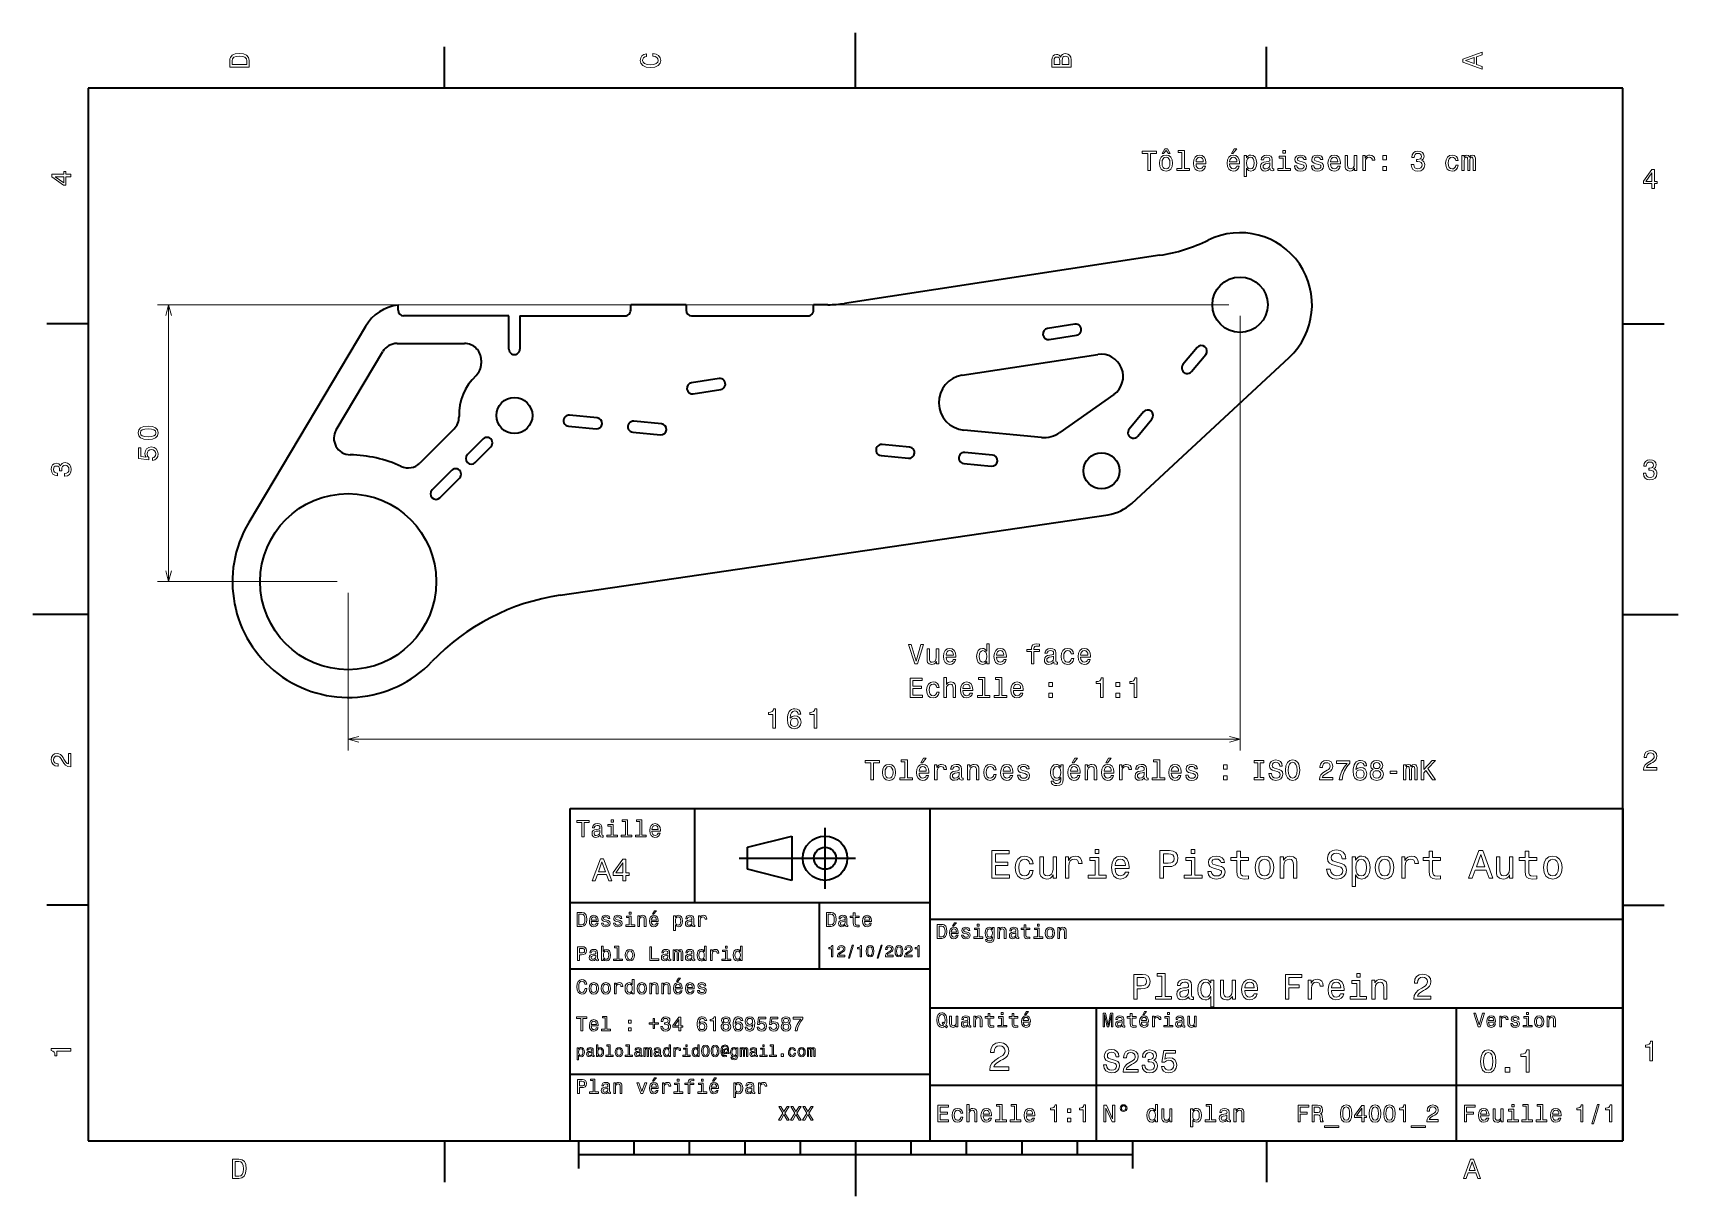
# Model space of a CAD drawing. Extents: x 0 to 297, y 0 to 210.
import ezdxf

# ---------------------------------------------------------------- set-up
doc = ezdxf.new("R2010")
doc.units = 0

msp = doc.modelspace()

# ---------------------------------------------------------------- linework, layer by layer
at = {"color": 7, "lineweight": 35, "ltscale": 0.25}
for p, q in [((148.5, 200), (148.5, 210)), ((117.921127, 160.928925), (107.921127, 160.928925)), ((10, 105), (0, 105)), ((287, 105), (297, 105)), ((192, 10), (192, 20)), ((148.5, 10), (148.5, 0))]:
    msp.add_line(p, q, dxfattribs=at)
at = {"color": 7, "lineweight": 35, "ltscale": 0.1875}
for p, q in [((74.300003, 200), (74.300003, 207.5)), ((222.699997, 200), (222.699997, 207.5)), ((10, 157.5), (2.5, 157.5)), ((287, 157.5), (294.5, 157.5)), ((10, 52.5), (2.5, 52.5)), ((287, 52.5), (294.5, 52.5)), ((74.300003, 10), (74.300003, 2.5)), ((222.699997, 10), (222.699997, 2.5))]:
    msp.add_line(p, q, dxfattribs=at)
at = {"color": 7, "lineweight": 35}
for p, q in [((287, 200), (10, 200)), ((10, 200), (10, 10)), ((287, 10), (287, 200)), ((203.447968, 169.846741), (146.536804, 161.15802)), ((118.921127, 158.928925), (139.921127, 158.928925)), ((60.047836, 157.022568), (38.964661, 121.623566)), ((167.783295, 148.216354), (192.218491, 151.94693)), ((198.360565, 125.062714), (226.760223, 151.396332)), ((95.167046, 108.467285), (194.085083, 123.014053)), ((97, 10), (97, 70)), ((97, 70), (287, 70)), ((162, 10), (162, 70)), ((287, 70), (287, 10)), ((127.5, 61), (148.5, 61)), ((97, 53), (162, 53)), ((162, 50), (287, 50)), ((97, 41), (162, 41)), ((162, 34), (287, 34)), ((257, 10), (257, 34)), ((97, 22), (162, 22)), ((162, 20), (287, 20)), ((10, 10), (287, 10)), ((97, 10), (287, 10)), ((98.5, 7.5), (198.5, 7.5))]:
    msp.add_line(p, q, dxfattribs=at)
at = {"color": 7, "lineweight": 13}
for p, q in [((215.921127, 160.928925), (22.508163, 160.928925)), ((24.508163, 110.928925), (24.508163, 160.928925)), ((217.921127, 158.928925), (217.921127, 80.463547)), ((54.921127, 110.928925), (22.508163, 110.928925)), ((56.921127, 108.928925), (56.921127, 80.463547)), ((56.921127, 82.463547), (217.921127, 82.463547))]:
    msp.add_line(p, q, dxfattribs=at)
at = {"color": 7, "lineweight": 35, "ltscale": 0.023431}
msp.add_line((65.921127, 159.928925), (65.921127, 160.86618), dxfattribs=at)
at = {"color": 7, "lineweight": 35, "ltscale": 0.025}
for p, q in [((107.921127, 159.928925), (107.921127, 160.928925)), ((117.921127, 160.928925), (117.921127, 159.928925)), ((140.921127, 159.928925), (140.921127, 160.928925))]:
    msp.add_line(p, q, dxfattribs=at)
at = {"color": 7, "lineweight": 35, "ltscale": 0.06493}
msp.add_line((143.518341, 160.928925), (140.921127, 160.928925), dxfattribs=at)
at = {"color": 7, "lineweight": 35, "ltscale": 0.475}
for p, q in [((85.921127, 158.928925), (66.921127, 158.928925)), ((87.921127, 158.928925), (106.921127, 158.928925))]:
    msp.add_line(p, q, dxfattribs=at)
at = {"color": 7, "lineweight": 35, "ltscale": 0.15}
for p, q in [((85.921127, 152.928925), (85.921127, 158.928925)), ((87.921127, 158.928925), (87.921127, 152.928925))]:
    msp.add_line(p, q, dxfattribs=at)
at = {"color": 7, "lineweight": 35, "ltscale": 0.125}
for p, q in [((188.113831, 157.389786), (183.171112, 156.635162)), ((183.472961, 154.658081), (188.41568, 155.412689)), ((123.858383, 147.579788), (118.915649, 146.825165)), ((119.217499, 144.848083), (124.160225, 145.602692)), ((101.848167, 140.525146), (96.87027, 140.994766)), ((113.469261, 139.428818), (108.491364, 139.898438)), ((96.682426, 139.003601), (101.660324, 138.533997)), ((108.30352, 137.907272), (113.281418, 137.437668)), ((153.104599, 133.680756), (158.082489, 133.211151)), ((158.27034, 135.202301), (153.29245, 135.671921)), ((173.204041, 133.793472), (168.226135, 134.263077)), ((75.607422, 131.029434), (72.071884, 127.493896)), ((168.0383, 132.271927), (173.01619, 131.802307)), ((73.486099, 126.079681), (77.021637, 129.615219)), ((98.5, 10), (98.5, 5)), ((198.5, 10), (198.5, 5))]:
    msp.add_line(p, q, dxfattribs=at)
at = {"color": 7, "lineweight": 35, "ltscale": 0.410378}
msp.add_line((54.752773, 138.360809), (63.15247, 152.464035), dxfattribs=at)
at = {"color": 7, "lineweight": 35, "ltscale": 0.304779}
msp.add_line((65.72995, 153.928925), (77.921127, 153.928925), dxfattribs=at)
at = {"color": 7, "lineweight": 35, "ltscale": 0.1}
for p, q in [((210.179626, 153.201172), (207.618896, 150.128296)), ((209.155334, 148.847931), (211.716064, 151.920807)), ((200.479416, 141.560913), (197.918686, 138.488037)), ((199.455124, 137.207672), (202.015854, 140.280548)), ((81.264275, 136.686279), (78.435844, 133.857849)), ((79.85006, 132.443649), (82.678482, 135.272064)), ((129, 59), (129, 63))]:
    msp.add_line(p, q, dxfattribs=at)
at = {"color": 7, "lineweight": 35, "ltscale": 0.015479}
msp.add_line((80.921127, 150.928925), (80.921127, 150.309753), dxfattribs=at)
at = {"color": 7, "lineweight": 35, "ltscale": 0.29732}
msp.add_line((195.128128, 144.724304), (185.410431, 137.868271), dxfattribs=at)
at = {"color": 7, "lineweight": 35, "ltscale": 0.218989}
msp.add_line((76.045242, 138.538315), (69.851288, 132.34436), dxfattribs=at)
at = {"color": 7, "lineweight": 35, "ltscale": 0.351305}
msp.add_line((182.058395, 136.975906), (168.068298, 138.295731), dxfattribs=at)
at = {"color": 7, "lineweight": 35, "ltscale": 0.425}
msp.add_line((119.5, 53), (119.5, 70), dxfattribs=at)
at = {"color": 7, "lineweight": 35, "ltscale": 0.275}
msp.add_line((143, 55.5), (143, 66.5), dxfattribs=at)
at = {"color": 7, "lineweight": 35, "ltscale": 0.206155}
for p, q in [((129, 63), (137, 65)), ((137, 57), (129, 59))]:
    msp.add_line(p, q, dxfattribs=at)
at = {"color": 7, "lineweight": 35, "ltscale": 0.2}
msp.add_line((137, 65), (137, 57), dxfattribs=at)
at = {"color": 7, "lineweight": 35, "ltscale": 0.3}
msp.add_line((142, 41), (142, 53), dxfattribs=at)
at = {"color": 7, "lineweight": 35, "ltscale": 0.35}
msp.add_line((192, 20), (192, 34), dxfattribs=at)
at = {"color": 7, "lineweight": 35, "ltscale": 0.0625}
for p, q in [((108.5, 10), (108.5, 7.5)), ((118.5, 10), (118.5, 7.5)), ((128.5, 10), (128.5, 7.5)), ((138.5, 10), (138.5, 7.5)), ((158.5, 10), (158.5, 7.5)), ((168.5, 10), (168.5, 7.5)), ((178.5, 10), (178.5, 7.5)), ((188.5, 10), (188.5, 7.5))]:
    msp.add_line(p, q, dxfattribs=at)
at = {"color": 7, "lineweight": 13}
for points in [[(35.533215, 204.994965), (35.533215, 203.829971), (39.033215, 203.829971), (39.033215, 204.994965), (38.922264, 205.544678), (38.584366, 205.953171), (38.034657, 206.205338), (37.283215, 206.296112), (36.516644, 206.215424), (36.21405, 206.114563), (35.971977, 205.973343), (35.644165, 205.56485), (35.563473, 205.297562)], [(35.951801, 204.959656), (36.027451, 205.342941), (36.259438, 205.605194), (36.672985, 205.761536), (37.283215, 205.811966), (37.873272, 205.756485), (38.286816, 205.600143), (38.533936, 205.332855), (38.614628, 204.959656), (38.614628, 204.298996), (35.951801, 204.298996)], [(111.93206, 205.817017), (112.35569, 205.716141), (112.658287, 205.549713), (112.844887, 205.317734), (112.905403, 205.045395), (112.814629, 204.71759), (112.54229, 204.460388), (112.098488, 204.28891), (111.483215, 204.233429), (110.872986, 204.28891), (110.424141, 204.455338), (110.151802, 204.71254), (110.055984, 205.045395), (110.106415, 205.287476), (110.247627, 205.494247), (110.474571, 205.655624), (110.787247, 205.766571), (110.787247, 206.245682), (110.308144, 206.094391), (109.94503, 205.832138), (109.718086, 205.474075), (109.637398, 205.045395), (109.763474, 204.510818), (110.116501, 204.10231), (110.696472, 203.840057), (111.483215, 203.749283), (112.269958, 203.840057), (112.84993, 204.10231), (113.208, 204.510818), (113.329041, 205.045395), (113.233215, 205.51442), (112.965927, 205.892654), (112.527161, 206.159943), (111.93206, 206.301163)], [(185.542007, 205.630417), (185.249496, 205.983429), (185.052811, 206.074219), (184.81073, 206.104477), (184.432495, 206.03891), (184.160156, 205.842224), (183.993729, 205.524506), (183.933212, 205.080704), (183.933212, 203.835022), (187.433212, 203.835022), (187.433212, 205.151306), (187.36261, 205.620331), (187.155838, 205.968307), (186.828018, 206.185165), (186.384216, 206.260818), (186.08667, 206.215424), (185.839554, 206.094391), (185.65799, 205.897705)], [(185.385666, 204.984879), (185.385666, 204.298996), (184.351807, 204.298996), (184.351807, 205.025223), (184.382065, 205.297562), (184.472839, 205.489197), (184.629181, 205.605194), (184.86116, 205.645538), (185.093155, 205.600143), (185.254532, 205.479111), (185.355408, 205.272339)], [(187.014618, 205.095825), (187.014618, 204.298996), (185.809296, 204.298996), (185.809296, 205.050446), (185.844589, 205.368164), (185.9505, 205.595108), (186.132065, 205.731277), (186.394302, 205.776657), (186.671692, 205.731277), (186.863327, 205.605194), (186.979324, 205.393372)], [(261.633209, 203.466858), (261.633209, 203.930847), (260.604401, 204.298996), (260.604401, 205.695969), (261.633209, 206.064133), (261.633209, 206.538193), (258.128174, 205.257217), (258.128174, 204.742798)], [(260.17572, 204.460388), (258.632477, 205), (260.17572, 205.539627)], [(201.286026, 185.143372), (201.75, 185.143372), (201.75, 188.219742), (202.809082, 188.219742), (202.809082, 188.643372), (200.221909, 188.643372), (200.221909, 188.219742), (201.286026, 188.219742)], [(203.378967, 186.494949), (203.459656, 185.879684), (203.69165, 185.425797), (204.059799, 185.143372), (204.554031, 185.047546), (205.043228, 185.143372), (205.411377, 185.420746), (205.643372, 185.874634), (205.729111, 186.494949), (205.643372, 187.110229), (205.411377, 187.569168), (205.043228, 187.846542), (204.554031, 187.947403), (204.059799, 187.846542), (203.69165, 187.564117), (203.459656, 187.110229)], [(203.832855, 188.219742), (204.130402, 188.219742), (204.559082, 188.779541), (204.982712, 188.219742), (205.280258, 188.219742), (204.801147, 189.077087), (204.317001, 189.077087)], [(203.832855, 186.5), (203.878235, 186.953888), (204.019455, 187.281708), (204.246399, 187.483429), (204.554031, 187.554031), (204.856628, 187.483429), (205.083572, 187.286743), (205.224777, 186.953888), (205.275223, 186.5), (205.224777, 186.041061), (205.083572, 185.708206), (204.856628, 185.506485), (204.554031, 185.440918), (204.246399, 185.506485), (204.019455, 185.708206), (203.878235, 186.041061)], [(207.42868, 188.391205), (207.42868, 185.516571), (206.515854, 185.516571), (206.515854, 185.143372), (208.780258, 185.143372), (208.780258, 185.516571), (207.872482, 185.516571), (207.872482, 188.764404), (206.732712, 188.764404), (206.732712, 188.391205)], [(209.970459, 186.368881), (211.745682, 186.368881), (211.750717, 186.575653), (211.670029, 187.155624), (211.44812, 187.58934), (211.095108, 187.851578), (210.626083, 187.947403), (210.167145, 187.846542), (209.814117, 187.564117), (209.587173, 187.105194), (209.506485, 186.5), (209.582138, 185.879684), (209.809082, 185.425797), (210.157059, 185.143372), (210.610947, 185.047546), (211.004318, 185.113113), (211.327087, 185.284576), (211.564117, 185.556915), (211.700287, 185.920029), (211.261536, 185.920029), (211.170746, 185.718292), (211.039627, 185.567001), (210.666428, 185.445969), (210.378967, 185.501434), (210.162109, 185.677948), (210.020889, 185.965424), (209.970459, 186.353745)], [(209.970459, 186.742081), (210.02594, 187.090057), (210.162109, 187.34726), (210.368881, 187.503601), (210.641205, 187.559082), (210.908508, 187.503601), (211.11528, 187.34726), (211.241348, 187.090057), (211.286743, 186.742081)], [(216.042511, 186.368881), (217.817719, 186.368881), (217.822769, 186.575653), (217.742081, 187.155624), (217.520172, 187.58934), (217.167145, 187.851578), (216.69812, 187.947403), (216.239197, 187.846542), (215.886169, 187.564117), (215.659225, 187.105194), (215.578537, 186.5), (215.654175, 185.879684), (215.881119, 185.425797), (216.229111, 185.143372), (216.682999, 185.047546), (217.07637, 185.113113), (217.399139, 185.284576), (217.636169, 185.556915), (217.772339, 185.920029), (217.333572, 185.920029), (217.242798, 185.718292), (217.111664, 185.567001), (216.73848, 185.445969), (216.451004, 185.501434), (216.234146, 185.677948), (216.092941, 185.965424), (216.042511, 186.353745)], [(216.042511, 186.742081), (216.097977, 187.090057), (216.234146, 187.34726), (216.440918, 187.503601), (216.713257, 187.559082), (216.980545, 187.503601), (217.187317, 187.34726), (217.3134, 187.090057), (217.358795, 186.742081)], [(216.350143, 188.219742), (216.64769, 188.219742), (217.348709, 189.077087), (216.854462, 189.077087)], [(219.108795, 187.432999), (219.108795, 187.851578), (218.664978, 187.851578), (218.664978, 184.094376), (219.108795, 184.094376), (219.108795, 185.556915), (219.265137, 185.319885), (219.44165, 185.163544), (219.885452, 185.047546), (220.309082, 185.143372), (220.641937, 185.430832), (220.858795, 185.88472), (220.939484, 186.5), (220.858795, 187.110229), (220.641937, 187.564117), (220.309082, 187.846542), (219.885452, 187.947403), (219.643372, 187.917145), (219.4366, 187.82132), (219.260086, 187.659943)], [(219.809799, 185.445969), (219.512253, 185.51152), (219.295395, 185.713257), (219.159225, 186.041061), (219.113831, 186.5), (219.159225, 186.953888), (219.295395, 187.281708), (219.512253, 187.478394), (219.809799, 187.548996), (220.082138, 187.478394), (220.298996, 187.276657), (220.435165, 186.948853), (220.485596, 186.5), (220.435165, 186.046112), (220.298996, 185.713257), (220.082138, 185.51152)], [(223.335022, 185.496399), (223.335022, 185.481262), (223.360229, 185.309799), (223.435883, 185.188766), (223.753601, 185.092941), (224.000717, 185.133286), (224.000717, 185.476227), (223.894806, 185.46109), (223.753601, 185.526657), (223.728394, 185.728394), (223.728394, 187.130402), (223.667877, 187.48848), (223.491364, 187.740631), (223.183716, 187.891937), (222.75, 187.947403), (222.32637, 187.886887), (222.013687, 187.715424), (221.817001, 187.44812), (221.751434, 187.095108), (221.751434, 187.064835), (222.149857, 187.064835), (222.185165, 187.276657), (222.296112, 187.427948), (222.477661, 187.518738), (222.734879, 187.554031), (222.981995, 187.528824), (223.158508, 187.453171), (223.264404, 187.322052), (223.299713, 187.140488), (223.279541, 186.92868), (223.198853, 186.822769), (222.997116, 186.772339), (222.618881, 186.731995), (222.185165, 186.641205), (221.877518, 186.479828), (221.695969, 186.227661), (221.640488, 185.854462), (221.690918, 185.521606), (221.84726, 185.27449), (222.099426, 185.118149), (222.447403, 185.062683), (222.916428, 185.168594)], [(226.118881, 185.516571), (226.118881, 187.760803), (224.979111, 187.760803), (224.979111, 187.382568), (225.675079, 187.382568), (225.675079, 185.516571), (224.767288, 185.516571), (224.767288, 185.143372), (227.036743, 185.143372), (227.036743, 185.516571)], [(226.134003, 188.764404), (225.664978, 188.764404), (225.664978, 188.260086), (226.134003, 188.260086)], [(229.124634, 186.721909), (228.695969, 186.822769), (228.378235, 186.938766), (228.272339, 187.175797), (228.302597, 187.342224), (228.408508, 187.463257), (228.579971, 187.53891), (228.827087, 187.569168), (229.064117, 187.53891), (229.250717, 187.44812), (229.371765, 187.311966), (229.422195, 187.130402), (229.855911, 187.130402), (229.855911, 187.140488), (229.780258, 187.468292), (229.573486, 187.72551), (229.250717, 187.886887), (228.827087, 187.947403), (228.398407, 187.886887), (228.085739, 187.720459), (227.889053, 187.473343), (227.828522, 187.16066), (227.873917, 186.858063), (228.015137, 186.646255), (228.247116, 186.494949), (228.585022, 186.389053), (229.079254, 186.268005), (229.381836, 186.141937), (229.46254, 186.041061), (229.492798, 185.889771), (229.447403, 185.703171), (229.32637, 185.561966), (229.129684, 185.471176), (228.867432, 185.440918), (228.590057, 185.471176), (228.388336, 185.577087), (228.252167, 185.748566), (228.196686, 185.985596), (227.768005, 185.985596), (227.838623, 185.582138), (228.045395, 185.289627), (228.373199, 185.113113), (228.827087, 185.047546), (229.301147, 185.113113), (229.649139, 185.289627), (229.860947, 185.572052), (229.9366, 185.940201), (229.881119, 186.257919), (229.724777, 186.474777), (229.467575, 186.615997)], [(232.16066, 186.721909), (231.731995, 186.822769), (231.414261, 186.938766), (231.30835, 187.175797), (231.338623, 187.342224), (231.444519, 187.463257), (231.615997, 187.53891), (231.863113, 187.569168), (232.100143, 187.53891), (232.286743, 187.44812), (232.407776, 187.311966), (232.458221, 187.130402), (232.891937, 187.130402), (232.891937, 187.140488), (232.816284, 187.468292), (232.609512, 187.72551), (232.286743, 187.886887), (231.863113, 187.947403), (231.434433, 187.886887), (231.121765, 187.720459), (230.925079, 187.473343), (230.864548, 187.16066), (230.909943, 186.858063), (231.051147, 186.646255), (231.283142, 186.494949), (231.621033, 186.389053), (232.115265, 186.268005), (232.417862, 186.141937), (232.498566, 186.041061), (232.528809, 185.889771), (232.483429, 185.703171), (232.362396, 185.561966), (232.16571, 185.471176), (231.903458, 185.440918), (231.626083, 185.471176), (231.424347, 185.577087), (231.288177, 185.748566), (231.232712, 185.985596), (230.804031, 185.985596), (230.874634, 185.582138), (231.081406, 185.289627), (231.409225, 185.113113), (231.863113, 185.047546), (232.337173, 185.113113), (232.68515, 185.289627), (232.896973, 185.572052), (232.972626, 185.940201), (232.917145, 186.257919), (232.760803, 186.474777), (232.503601, 186.615997)], [(234.258636, 186.368881), (236.033859, 186.368881), (236.03891, 186.575653), (235.958206, 187.155624), (235.736313, 187.58934), (235.383286, 187.851578), (234.914261, 187.947403), (234.455322, 187.846542), (234.102295, 187.564117), (233.875366, 187.105194), (233.794662, 186.5), (233.870316, 185.879684), (234.09726, 185.425797), (234.445251, 185.143372), (234.899139, 185.047546), (235.292511, 185.113113), (235.615265, 185.284576), (235.852295, 185.556915), (235.988464, 185.920029), (235.549713, 185.920029), (235.458923, 185.718292), (235.327805, 185.567001), (234.954605, 185.445969), (234.667145, 185.501434), (234.450287, 185.677948), (234.309082, 185.965424), (234.258636, 186.353745)], [(234.258636, 186.742081), (234.314117, 187.090057), (234.450287, 187.34726), (234.657059, 187.503601), (234.929398, 187.559082), (235.196686, 187.503601), (235.403458, 187.34726), (235.529541, 187.090057), (235.574921, 186.742081)], [(238.994232, 187.851578), (238.55043, 187.851578), (238.55043, 186.288177), (238.5, 185.925079), (238.353745, 185.662827), (238.126801, 185.501434), (237.829254, 185.451004), (237.592224, 185.491348), (237.440918, 185.612396), (237.355179, 185.819168), (237.335007, 186.111664), (237.335007, 187.851578), (236.891205, 187.851578), (236.891205, 186.07132), (236.906342, 185.713257), (237.002167, 185.41571), (237.294662, 185.143372), (237.763687, 185.047546), (238.015839, 185.082855), (238.232712, 185.17363), (238.419312, 185.329971), (238.570602, 185.556915), (238.570602, 185.143372), (238.994232, 185.143372)], [(240.108795, 185.143372), (240.552582, 185.143372), (240.552582, 186.691635), (240.597977, 187.064835), (240.734146, 187.332138), (240.956055, 187.493515), (241.253601, 187.548996), (241.475494, 187.513687), (241.641922, 187.412827), (241.742798, 187.241348), (241.778091, 187.009369), (242.226944, 187.009369), (242.166428, 187.417862), (242, 187.710373), (241.722626, 187.886887), (241.344376, 187.947403), (241.087173, 187.907059), (240.865265, 187.806198), (240.668579, 187.63472), (240.512238, 187.40274), (240.512238, 187.851578), (240.108795, 187.851578)], [(243.674347, 187.100143), (244.370316, 187.100143), (244.370316, 187.851578), (243.674347, 187.851578)], [(248.823486, 186.242798), (248.823486, 186.207489), (248.904175, 185.723343), (249.141205, 185.360229), (249.514404, 185.128235), (250.008636, 185.042511), (250.533142, 185.128235), (250.926514, 185.350143), (251.178665, 185.703171), (251.26944, 186.157059), (251.229095, 186.454605), (251.118149, 186.696686), (250.936584, 186.883286), (250.694519, 187.019455), (251.022324, 187.291794), (251.138321, 187.72551), (251.062683, 188.118881), (250.84581, 188.416428), (250.492798, 188.603027), (250.008636, 188.668594), (249.554749, 188.587891), (249.206757, 188.365997), (248.979828, 188.01297), (248.904175, 187.543945), (248.904175, 187.508652), (249.353027, 187.508652), (249.393372, 187.831406), (249.52449, 188.0634), (249.736298, 188.204605), (250.033859, 188.255035), (250.296112, 188.214691), (250.487747, 188.108795), (250.603745, 187.937317), (250.649124, 187.705338), (250.603745, 187.458206), (250.482697, 187.291794), (250.270889, 187.190918), (249.983429, 187.16066), (249.786743, 187.16571), (249.786743, 186.767288), (250.033859, 186.777374), (250.351578, 186.731995), (250.588608, 186.610947), (250.729828, 186.414261), (250.780258, 186.157059), (250.724777, 185.864548), (250.578522, 185.64769), (250.346527, 185.51152), (250.038895, 185.466141), (249.721176, 185.516571), (249.489182, 185.667862), (249.342926, 185.909943), (249.28746, 186.242798)], [(256.84726, 186.953888), (257.286011, 186.953888), (257.195251, 187.357346), (256.978394, 187.675079), (256.640472, 187.871765), (256.201721, 187.947403), (255.717575, 187.846542), (255.349411, 187.564117), (255.117432, 187.105194), (255.036743, 186.489914), (255.112381, 185.879684), (255.339325, 185.425797), (255.697403, 185.143372), (256.186584, 185.047546), (256.6203, 185.123199), (256.958191, 185.335007), (257.190186, 185.667862), (257.291046, 186.111664), (256.867432, 186.111664), (256.791779, 185.829254), (256.650574, 185.617432), (256.448853, 185.486313), (256.201721, 185.445969), (255.894089, 185.51152), (255.67218, 185.713257), (255.536011, 186.041061), (255.490631, 186.505035), (255.536011, 186.958939), (255.677231, 187.286743), (255.904175, 187.48848), (256.201721, 187.559082), (256.463959, 187.513687), (256.660645, 187.39769), (256.791779, 187.206055)], [(257.981995, 185.143372), (258.390472, 185.143372), (258.390472, 186.953888), (258.41571, 187.226227), (258.491333, 187.422913), (258.60733, 187.53891), (258.758636, 187.58429), (258.879669, 187.543945), (258.960358, 187.443085), (259.000702, 187.271606), (259.015839, 187.044662), (259.015839, 185.143372), (259.399139, 185.143372), (259.399139, 186.953888), (259.424347, 187.221176), (259.5, 187.417862), (259.621033, 187.53891), (259.772339, 187.58429), (259.893372, 187.543945), (259.97406, 187.443085), (260.024475, 187.044662), (260.024475, 185.143372), (260.432983, 185.143372), (260.432983, 187.014404), (260.407776, 187.40274), (260.327087, 187.700287), (260.16571, 187.881851), (259.903442, 187.947403), (259.595825, 187.846542), (259.358765, 187.554031), (259.17218, 187.841492), (258.859497, 187.947403), (258.572021, 187.846542), (258.375366, 187.564117), (258.375366, 187.851578), (257.981995, 187.851578)], [(6.833213, 184.02739), (6.833213, 184.481277), (5.965778, 184.481277), (5.965778, 184.98056), (5.56232, 184.98056), (5.56232, 184.481277), (3.408862, 184.481277), (3.408862, 184.022339), (5.521974, 182.489197), (5.965778, 182.489197), (5.965778, 184.02739)], [(223.284576, 186.091492), (223.22406, 185.829254), (223.062683, 185.627518), (222.820602, 185.496399), (222.523056, 185.451004), (222.331421, 185.476227), (222.195251, 185.556915), (222.109512, 185.69812), (222.08429, 185.894806), (222.104462, 186.07132), (222.185165, 186.197403), (222.507935, 186.338623), (222.916428, 186.399139), (223.284576, 186.520172)], [(243.674347, 185.143372), (244.370316, 185.143372), (244.370316, 185.894806), (243.674347, 185.894806)], [(292.277374, 181.916794), (292.731262, 181.916794), (292.731262, 182.784225), (293.23056, 182.784225), (293.23056, 183.187683), (292.731262, 183.187683), (292.731262, 185.341141), (292.272339, 185.341141), (290.739197, 183.228027), (290.739197, 182.784225), (292.277374, 182.784225)], [(291.162842, 183.187683), (292.277374, 184.756134), (292.277374, 183.187683)], [(5.56232, 182.912827), (3.993876, 184.02739), (5.56232, 184.02739)], [(20.798508, 136.581512), (21.590294, 136.657166), (22.155136, 136.894196), (22.498077, 137.272446), (22.609032, 137.796936), (22.498077, 138.316391), (22.155136, 138.694626), (21.590294, 138.92662), (20.798508, 139.007309), (20.011765, 138.92662), (19.699089, 138.830795), (19.441879, 138.694626), (19.098938, 138.316391), (18.982948, 137.796936), (19.098938, 137.272446), (19.446922, 136.894196), (20.011765, 136.657166)], [(20.798508, 137.065674), (20.188278, 137.106018), (19.749519, 137.232101), (19.49231, 137.459045), (19.401535, 137.796936), (19.49231, 138.129791), (19.749519, 138.356735), (20.188278, 138.482819), (20.798508, 138.523163), (21.41378, 138.482819), (21.852547, 138.356735), (22.109749, 138.129791), (22.19548, 137.796936), (22.109749, 137.459045), (21.852547, 137.232101), (21.41378, 137.106018)], [(21.595337, 132.810196), (22.008881, 132.921143), (22.33165, 133.168259), (22.533379, 133.531372), (22.609032, 133.995346), (22.51825, 134.504715), (22.271133, 134.903137), (21.877762, 135.155289), (21.373436, 135.251114), (20.904419, 135.165375), (20.536263, 134.923309), (20.299232, 134.545059), (20.213493, 134.055878), (20.274017, 133.677628), (20.440437, 133.385117), (19.49736, 133.526337), (19.49736, 135.059479), (19.083809, 135.059479), (19.083809, 133.188431), (20.93972, 132.911057), (20.93972, 133.314514), (20.70269, 133.607025), (20.616951, 133.980225), (20.672432, 134.302994), (20.833809, 134.55011), (21.080933, 134.706451), (21.398651, 134.761917), (21.716377, 134.706451), (21.963493, 134.545059), (22.119835, 134.297943), (22.175308, 133.980225), (22.140007, 133.712936), (22.024017, 133.506165), (21.842461, 133.354858), (21.595337, 133.279205)], [(5.73379, 129.979111), (5.769093, 129.979111), (6.253242, 130.059799), (6.616354, 130.296829), (6.848343, 130.670029), (6.934078, 131.164276), (6.848343, 131.688766), (6.626441, 132.082138), (6.273415, 132.334305), (5.819525, 132.425079), (5.521974, 132.384735), (5.279899, 132.273788), (5.0933, 132.092224), (4.957133, 131.850143), (4.684798, 132.177963), (4.251081, 132.293961), (3.857709, 132.218307), (3.560158, 132.00145), (3.373559, 131.648422), (3.307997, 131.164276), (3.388689, 130.710388), (3.610591, 130.362396), (3.963617, 130.135452), (4.432637, 130.059799), (4.46794, 130.059799), (4.46794, 130.508652), (4.145173, 130.548996), (3.913184, 130.680115), (3.771974, 130.891937), (3.721542, 131.189484), (3.761888, 131.451736), (3.867795, 131.643372), (4.039265, 131.759369), (4.271254, 131.804764), (4.518372, 131.759369), (4.684798, 131.638336), (4.785663, 131.426514), (4.815922, 131.139053), (4.810879, 130.942368), (5.209294, 130.942368), (5.199208, 131.189484), (5.244596, 131.507217), (5.365634, 131.744247), (5.56232, 131.885452), (5.819525, 131.935883), (6.112032, 131.880417), (6.328891, 131.734161), (6.465058, 131.502167), (6.510447, 131.194534), (6.460014, 130.876801), (6.308718, 130.644821), (6.066643, 130.498566), (5.73379, 130.443085)], [(290.729126, 130.51622), (290.729126, 130.480911), (290.809814, 129.996765), (291.046844, 129.633652), (291.420044, 129.401657), (291.914276, 129.315933), (292.438782, 129.401657), (292.832153, 129.623566), (293.08429, 129.976593), (293.175079, 130.430481), (293.134735, 130.728027), (293.023773, 130.970108), (292.842224, 131.156708), (292.600159, 131.292877), (292.927948, 131.565216), (293.043945, 131.998932), (292.968292, 132.392303), (292.751434, 132.68985), (292.398407, 132.87645), (291.914276, 132.942017), (291.460388, 132.861313), (291.112396, 132.63942), (290.885468, 132.286392), (290.809814, 131.817368), (290.809814, 131.782074), (291.258636, 131.782074), (291.299011, 132.104828), (291.430115, 132.336823), (291.641937, 132.478027), (291.939484, 132.528473), (292.201721, 132.488113), (292.393372, 132.382217), (292.509369, 132.210739), (292.554749, 131.97876), (292.509369, 131.731628), (292.388336, 131.565216), (292.176514, 131.46434), (291.889069, 131.434082), (291.692383, 131.439133), (291.692383, 131.04071), (291.939484, 131.050797), (292.257202, 131.005417), (292.494232, 130.884369), (292.635468, 130.687683), (292.685883, 130.430481), (292.630402, 130.13797), (292.484161, 129.921112), (292.252167, 129.784943), (291.944519, 129.739563), (291.626801, 129.789993), (291.394806, 129.941284), (291.248566, 130.183365), (291.193085, 130.51622)], [(160.316666, 99.577339), (159.439133, 96.596794), (158.536407, 99.577339), (158.057297, 99.577339), (159.186981, 96.072296), (159.691299, 96.072296), (160.795761, 99.577339)], [(163.519104, 98.78051), (163.075302, 98.78051), (163.075302, 97.21711), (163.024872, 96.853996), (162.878616, 96.591751), (162.651672, 96.430367), (162.354126, 96.379936), (162.117096, 96.42028), (161.96579, 96.541313), (161.880066, 96.748085), (161.859894, 97.040596), (161.859894, 98.78051), (161.416077, 98.78051), (161.416077, 97.000252), (161.431213, 96.642181), (161.527039, 96.344627), (161.81955, 96.072296), (162.288559, 95.976479), (162.540726, 96.01178), (162.757584, 96.102554), (162.944183, 96.258896), (163.095474, 96.48584), (163.095474, 96.072296), (163.519104, 96.072296)], [(164.85556, 97.297798), (166.630783, 97.297798), (166.635818, 97.50457), (166.55513, 98.084541), (166.333237, 98.518265), (165.980209, 98.78051), (165.511185, 98.876328), (165.052246, 98.775467), (164.699219, 98.493042), (164.472275, 98.034111), (164.391586, 97.428925), (164.467239, 96.808609), (164.694183, 96.354713), (165.04216, 96.072296), (165.496063, 95.976479), (165.889435, 96.042038), (166.212189, 96.213509), (166.449219, 96.48584), (166.585388, 96.848953), (166.146637, 96.848953), (166.055847, 96.647224), (165.924728, 96.495926), (165.551529, 96.374893), (165.264069, 96.430367), (165.047211, 96.60688), (164.905991, 96.894341), (164.85556, 97.282669)], [(164.85556, 97.670998), (164.911041, 98.018982), (165.047211, 98.276184), (165.253983, 98.432526), (165.526321, 98.487999), (165.79361, 98.432526), (166.000381, 98.276184), (166.126465, 98.018982), (166.171844, 97.670998)], [(172.203552, 96.490883), (172.203552, 96.072296), (172.647354, 96.072296), (172.647354, 99.693336), (172.208588, 99.693336), (172.208588, 98.366966), (171.870697, 98.750252), (171.663925, 98.841026), (171.426895, 98.876328), (170.998215, 98.775467), (170.665359, 98.493042), (170.448502, 98.039154), (170.372864, 97.428925), (170.448502, 96.818695), (170.665359, 96.359756), (170.998215, 96.072296), (171.426895, 95.976479), (171.663925, 96.01178), (171.875732, 96.102554)], [(171.502533, 98.477913), (171.795044, 98.40731), (172.016953, 98.210625), (172.148071, 97.882813), (172.198502, 97.428925), (172.148071, 96.969994), (172.016953, 96.642181), (171.795044, 96.440453), (171.502533, 96.374893), (171.225159, 96.440453), (171.013351, 96.642181), (170.872131, 96.975037), (170.826752, 97.428925), (170.872131, 97.877769), (171.013351, 98.205582), (171.225159, 98.40731)], [(173.963638, 97.297798), (175.738846, 97.297798), (175.743896, 97.50457), (175.663208, 98.084541), (175.441299, 98.518265), (175.088272, 98.78051), (174.619263, 98.876328), (174.160324, 98.775467), (173.807297, 98.493042), (173.580353, 98.034111), (173.499664, 97.428925), (173.575302, 96.808609), (173.802246, 96.354713), (174.150238, 96.072296), (174.604126, 95.976479), (174.997498, 96.042038), (175.320267, 96.213509), (175.557297, 96.48584), (175.693466, 96.848953), (175.2547, 96.848953), (175.163925, 96.647224), (175.032806, 96.495926), (174.659607, 96.374893), (174.372131, 96.430367), (174.155273, 96.60688), (174.014069, 96.894341), (173.963638, 97.282669)], [(173.963638, 97.670998), (174.019104, 98.018982), (174.155273, 98.276184), (174.362045, 98.432526), (174.634384, 98.487999), (174.901672, 98.432526), (175.108444, 98.276184), (175.234528, 98.018982), (175.279922, 97.670998)], [(180.262634, 98.311493), (180.262634, 96.072296), (180.706436, 96.072296), (180.706436, 98.311493), (181.715073, 98.311493), (181.715073, 98.689728), (180.706436, 98.689728), (180.706436, 98.856155), (180.74173, 99.057884), (180.857727, 99.194054), (181.054413, 99.274742), (181.336838, 99.305008), (181.715073, 99.284836), (181.715073, 99.668121), (181.235962, 99.693336), (180.802246, 99.647942), (180.499664, 99.51178), (180.3181, 99.274742), (180.262634, 98.936852), (180.262634, 98.689728), (179.450668, 98.689728), (179.450668, 98.311493)], [(184.29216, 96.425323), (184.29216, 96.410194), (184.317383, 96.238724), (184.393036, 96.117683), (184.710754, 96.021866), (184.95787, 96.06221), (184.95787, 96.405151), (184.851959, 96.390022), (184.710754, 96.455582), (184.685532, 96.65731), (184.685532, 98.059326), (184.625015, 98.417397), (184.448502, 98.669556), (184.140869, 98.820854), (183.707153, 98.876328), (183.283524, 98.815811), (182.97084, 98.644341), (182.774155, 98.377052), (182.708588, 98.024025), (182.708588, 97.993767), (183.10701, 97.993767), (183.142303, 98.205582), (183.253265, 98.35688), (183.434814, 98.447655), (183.692017, 98.482956), (183.939148, 98.457741), (184.115646, 98.382095), (184.221558, 98.250969), (184.256866, 98.069412), (184.236694, 97.857597), (184.156006, 97.751694), (183.954269, 97.701256), (183.576019, 97.660912), (183.142303, 97.570137), (182.834671, 97.408752), (182.653122, 97.156593), (182.597641, 96.783394), (182.648071, 96.450539), (182.804413, 96.203423), (183.05658, 96.047081), (183.404556, 95.991608), (183.873581, 96.097511)], [(187.444183, 97.882813), (187.882935, 97.882813), (187.79216, 98.28627), (187.575302, 98.603996), (187.237411, 98.800682), (186.798645, 98.876328), (186.314499, 98.775467), (185.94635, 98.493042), (185.714355, 98.034111), (185.633667, 97.418839), (185.70932, 96.808609), (185.936249, 96.354713), (186.294327, 96.072296), (186.783524, 95.976479), (187.217239, 96.052124), (187.55513, 96.263939), (187.787125, 96.596794), (187.887985, 97.040596), (187.464355, 97.040596), (187.388702, 96.758179), (187.247498, 96.546356), (187.045761, 96.415237), (186.798645, 96.374893), (186.491013, 96.440453), (186.269104, 96.642181), (186.132935, 96.969994), (186.087555, 97.433968), (186.132935, 97.887856), (186.274155, 98.215668), (186.501099, 98.417397), (186.798645, 98.487999), (187.060898, 98.442612), (187.257584, 98.326622), (187.388702, 98.134979)], [(189.143753, 97.297798), (190.918961, 97.297798), (190.924011, 97.50457), (190.843323, 98.084541), (190.621414, 98.518265), (190.268387, 98.78051), (189.799362, 98.876328), (189.340439, 98.775467), (188.987411, 98.493042), (188.760468, 98.034111), (188.679779, 97.428925), (188.755417, 96.808609), (188.982361, 96.354713), (189.330353, 96.072296), (189.784241, 95.976479), (190.177612, 96.042038), (190.500381, 96.213509), (190.737411, 96.48584), (190.873581, 96.848953), (190.434814, 96.848953), (190.34404, 96.647224), (190.212921, 96.495926), (189.839722, 96.374893), (189.552246, 96.430367), (189.335388, 96.60688), (189.194183, 96.894341), (189.143753, 97.282669)], [(189.143753, 97.670998), (189.199219, 98.018982), (189.335388, 98.276184), (189.54216, 98.432526), (189.814499, 98.487999), (190.081787, 98.432526), (190.288559, 98.276184), (190.414642, 98.018982), (190.460022, 97.670998)], [(184.24173, 97.020424), (184.181213, 96.758179), (184.019836, 96.556442), (183.777756, 96.425323), (183.480209, 96.379936), (183.288559, 96.405151), (183.15239, 96.48584), (183.066666, 96.627052), (183.041443, 96.823738), (183.061615, 97.000252), (183.142303, 97.126328), (183.465073, 97.26754), (183.873581, 97.328056), (184.24173, 97.449097)], [(158.380066, 90.025467), (160.599075, 90.025467), (160.599075, 90.449097), (158.84404, 90.449097), (158.84404, 91.634254), (160.40744, 91.634254), (160.40744, 92.052841), (158.84404, 92.052841), (158.84404, 93.101837), (160.558731, 93.101837), (160.558731, 93.525467), (158.380066, 93.525467)], [(163.155991, 91.835983), (163.594757, 91.835983), (163.503983, 92.239441), (163.287125, 92.557167), (162.949219, 92.753853), (162.510468, 92.829498), (162.026321, 92.728638), (161.658157, 92.446213), (161.426178, 91.987282), (161.345474, 91.372009), (161.421127, 90.76178), (161.648071, 90.307884), (162.006134, 90.025467), (162.495331, 89.929649), (162.929047, 90.005295), (163.266953, 90.21711), (163.498932, 90.549965), (163.599808, 90.993767), (163.176178, 90.993767), (163.100525, 90.711349), (162.959305, 90.499527), (162.757584, 90.368408), (162.510468, 90.328064), (162.202835, 90.393623), (161.980927, 90.595352), (161.844757, 90.923164), (161.799362, 91.387138), (161.844757, 91.841026), (161.985962, 92.168839), (162.212921, 92.370567), (162.510468, 92.44117), (162.772705, 92.395782), (162.969391, 92.279793), (163.100525, 92.08815)], [(164.467239, 90.025467), (164.911041, 90.025467), (164.911041, 91.588867), (164.956436, 91.946938), (165.102676, 92.209183), (165.329636, 92.370567), (165.632217, 92.431084), (165.874298, 92.380653), (166.025589, 92.244484), (166.101242, 92.01754), (166.126465, 91.714951), (166.126465, 90.025467), (166.570267, 90.025467), (166.570267, 91.805725), (166.550095, 92.163795), (166.459305, 92.461349), (166.161758, 92.733681), (165.697784, 92.829498), (165.445618, 92.794197), (165.22876, 92.69838), (165.047211, 92.547081), (164.911041, 92.340309), (164.911041, 93.646507), (164.467239, 93.646507)], [(167.891586, 91.250969), (169.666809, 91.250969), (169.671844, 91.457741), (169.591156, 92.037712), (169.369247, 92.471436), (169.016235, 92.733681), (168.547211, 92.829498), (168.088272, 92.728638), (167.735245, 92.446213), (167.508301, 91.987282), (167.427612, 91.382095), (167.503265, 90.76178), (167.730209, 90.307884), (168.078186, 90.025467), (168.532074, 89.929649), (168.925446, 89.995209), (169.248215, 90.166679), (169.485245, 90.439011), (169.621414, 90.802124), (169.182648, 90.802124), (169.091873, 90.600395), (168.960754, 90.449097), (168.587555, 90.328064), (168.300095, 90.383537), (168.083237, 90.560051), (167.942017, 90.847511), (167.891586, 91.23584)], [(167.891586, 91.624168), (167.947067, 91.972153), (168.083237, 92.229355), (168.290009, 92.385696), (168.562332, 92.44117), (168.829636, 92.385696), (169.036407, 92.229355), (169.162476, 91.972153), (169.20787, 91.624168)], [(171.421844, 93.273308), (171.421844, 90.398666), (170.509018, 90.398666), (170.509018, 90.025467), (172.773438, 90.025467), (172.773438, 90.398666), (171.865646, 90.398666), (171.865646, 93.646507), (170.725876, 93.646507), (170.725876, 93.273308)], [(174.45787, 93.273308), (174.45787, 90.398666), (173.545044, 90.398666), (173.545044, 90.025467), (175.809448, 90.025467), (175.809448, 90.398666), (174.901672, 90.398666), (174.901672, 93.646507), (173.761902, 93.646507), (173.761902, 93.273308)], [(176.999664, 91.250969), (178.774872, 91.250969), (178.779922, 91.457741), (178.699219, 92.037712), (178.477325, 92.471436), (178.124298, 92.733681), (177.655273, 92.829498), (177.19635, 92.728638), (176.843323, 92.446213), (176.616379, 91.987282), (176.535675, 91.382095), (176.611328, 90.76178), (176.838272, 90.307884), (177.186264, 90.025467), (177.640152, 89.929649), (178.033524, 89.995209), (178.356293, 90.166679), (178.593323, 90.439011), (178.729492, 90.802124), (178.290726, 90.802124), (178.199951, 90.600395), (178.068817, 90.449097), (177.695618, 90.328064), (177.408157, 90.383537), (177.191299, 90.560051), (177.050095, 90.847511), (176.999664, 91.23584)], [(176.999664, 91.624168), (177.05513, 91.972153), (177.191299, 92.229355), (177.398071, 92.385696), (177.67041, 92.44117), (177.937698, 92.385696), (178.14447, 92.229355), (178.270554, 91.972153), (178.315948, 91.624168)], [(183.379333, 91.982239), (184.075302, 91.982239), (184.075302, 92.733681), (183.379333, 92.733681)], [(192.744614, 90.025467), (193.203552, 90.025467), (193.203552, 93.550682), (192.860611, 93.550682), (192.769836, 93.24305), (192.588272, 93.03627), (192.310898, 92.915237), (191.927612, 92.874893), (191.927612, 92.516823), (192.744614, 92.516823)], [(195.523438, 91.982239), (196.219391, 91.982239), (196.219391, 92.733681), (195.523438, 92.733681)], [(198.81665, 90.025467), (199.275589, 90.025467), (199.275589, 93.550682), (198.932648, 93.550682), (198.841873, 93.24305), (198.660309, 93.03627), (198.382935, 92.915237), (197.999649, 92.874893), (197.999649, 92.516823), (198.81665, 92.516823)], [(183.379333, 90.025467), (184.075302, 90.025467), (184.075302, 90.776909), (183.379333, 90.776909)], [(195.523438, 90.025467), (196.219391, 90.025467), (196.219391, 90.776909), (195.523438, 90.776909)], [(133.59433, 84.463547), (134.053253, 84.463547), (134.053253, 87.988762), (133.710327, 87.988762), (133.619537, 87.681129), (133.437988, 87.47435), (133.160614, 87.353317), (132.777328, 87.312973), (132.777328, 86.954903), (133.59433, 86.954903)], [(138.6315, 87.020462), (138.535675, 87.428963), (138.313782, 87.73156), (137.97084, 87.923203), (137.527039, 87.988762), (137.229492, 87.953461), (136.972275, 87.857635), (136.745331, 87.701302), (136.553696, 87.479401), (136.40239, 87.202019), (136.291443, 86.86412), (136.22084, 86.465706), (136.200668, 86.016861), (136.281357, 85.30072), (136.528473, 84.781273), (136.926895, 84.46859), (137.471558, 84.362679), (137.960754, 84.453461), (138.333954, 84.690491), (138.576019, 85.06369), (138.661758, 85.537758), (138.576019, 86.016861), (138.34404, 86.385017), (137.985962, 86.617004), (137.54216, 86.697693), (137.063065, 86.596832), (136.704987, 86.309364), (136.78064, 86.86412), (136.942017, 87.262535), (137.189133, 87.499573), (137.532074, 87.580261), (137.784241, 87.539917), (137.975891, 87.434006), (138.101959, 87.257492), (138.167526, 87.020462)], [(138.172577, 85.532707), (138.117096, 85.214989), (137.975891, 84.972916), (137.748932, 84.811531), (137.466522, 84.761101), (137.168961, 84.811531), (136.942017, 84.967873), (136.795761, 85.209946), (136.750381, 85.527664), (136.800812, 85.840347), (136.942017, 86.077377), (137.174011, 86.228676), (137.486694, 86.284149), (137.759018, 86.228676), (137.975891, 86.08242), (138.117096, 85.84539)], [(141.066376, 84.463547), (141.525299, 84.463547), (141.525299, 87.988762), (141.182373, 87.988762), (141.091583, 87.681129), (140.910034, 87.47435), (140.63266, 87.353317), (140.249374, 87.312973), (140.249374, 86.954903), (141.066376, 86.954903)], [(290.76947, 76.916786), (293.175079, 76.916786), (293.175079, 77.350502), (291.273773, 77.350502), (291.3797, 77.587532), (291.561249, 77.784218), (292.121033, 78.142288), (292.418579, 78.293587), (292.751434, 78.510445), (292.988464, 78.762604), (293.124634, 79.060158), (293.175079, 79.398056), (293.089355, 79.821686), (292.852325, 80.154541), (292.489197, 80.366356), (292.020172, 80.442001), (291.536041, 80.35627), (291.167877, 80.119232), (290.930847, 79.740997), (290.850159, 79.241714), (290.850159, 79.171112), (291.309082, 79.171112), (291.309082, 79.211456), (291.354462, 79.554398), (291.490631, 79.806557), (291.707489, 79.967941), (291.994965, 80.023415), (292.287476, 79.972984), (292.504333, 79.846901), (292.645538, 79.650215), (292.695984, 79.403099), (292.660675, 79.171112), (292.56485, 78.974426), (292.403473, 78.802956), (292.181549, 78.651657), (291.884003, 78.490273), (291.389771, 78.177589), (291.041779, 77.844742), (290.835022, 77.441284), (290.76947, 76.931915)], [(6.833213, 77.519447), (6.833213, 79.925072), (6.399496, 79.925072), (6.399496, 78.023773), (6.162464, 78.129684), (5.965778, 78.311241), (5.607709, 78.871033), (5.456412, 79.168587), (5.239553, 79.501442), (4.987392, 79.738472), (4.689842, 79.874641), (4.351945, 79.925072), (3.928314, 79.839333), (3.595461, 79.602303), (3.383646, 79.239189), (3.307997, 78.770172), (3.393732, 78.286018), (3.630764, 77.91787), (4.009006, 77.680832), (4.508286, 77.600143), (4.578891, 77.600143), (4.578891, 78.059074), (4.538545, 78.059074), (4.195605, 78.104462), (3.943444, 78.240631), (3.782061, 78.457489), (3.726585, 78.744957), (3.777017, 79.03746), (3.903098, 79.254318), (4.099784, 79.395531), (4.346902, 79.445961), (4.578891, 79.41066), (4.775577, 79.314842), (4.947046, 79.153458), (5.098343, 78.931557), (5.259727, 78.634003), (5.572406, 78.139771), (5.90526, 77.791786), (6.308718, 77.585014), (6.818084, 77.519447)], [(151.286026, 75.143372), (151.75, 75.143372), (151.75, 78.219742), (152.809082, 78.219742), (152.809082, 78.643372), (150.221909, 78.643372), (150.221909, 78.219742), (151.286026, 78.219742)], [(153.378967, 76.494957), (153.459656, 75.879684), (153.69165, 75.425789), (154.059799, 75.143372), (154.554031, 75.047554), (155.043228, 75.143372), (155.411377, 75.420746), (155.643372, 75.874641), (155.729111, 76.494957), (155.643372, 77.110229), (155.411377, 77.56916), (155.043228, 77.846542), (154.554031, 77.947403), (154.059799, 77.846542), (153.69165, 77.564117), (153.459656, 77.110229)], [(153.832855, 76.5), (153.878235, 76.953888), (154.019455, 77.2817), (154.246399, 77.483429), (154.554031, 77.554031), (154.856628, 77.483429), (155.083572, 77.286743), (155.224777, 76.953888), (155.275223, 76.5), (155.224777, 76.041069), (155.083572, 75.708214), (154.856628, 75.506485), (154.554031, 75.440926), (154.246399, 75.506485), (154.019455, 75.708214), (153.878235, 76.041069)], [(157.42868, 78.391212), (157.42868, 75.516571), (156.515854, 75.516571), (156.515854, 75.143372), (158.780258, 75.143372), (158.780258, 75.516571), (157.872482, 75.516571), (157.872482, 78.764412), (156.732712, 78.764412), (156.732712, 78.391212)], [(159.970459, 76.368874), (161.745682, 76.368874), (161.750717, 76.575645), (161.670029, 77.155617), (161.44812, 77.58934), (161.095108, 77.851585), (160.626083, 77.947403), (160.167145, 77.846542), (159.814117, 77.564117), (159.587173, 77.105186), (159.506485, 76.5), (159.582138, 75.879684), (159.809082, 75.425789), (160.157059, 75.143372), (160.610947, 75.047554), (161.004318, 75.113113), (161.327087, 75.284584), (161.564117, 75.556915), (161.700287, 75.920029), (161.261536, 75.920029), (161.170746, 75.7183), (161.039627, 75.567001), (160.666428, 75.445969), (160.378967, 75.501442), (160.162109, 75.677956), (160.020889, 75.965416), (159.970459, 76.353745)], [(159.970459, 76.742073), (160.02594, 77.090057), (160.162109, 77.34726), (160.368881, 77.503601), (160.641205, 77.559074), (160.908508, 77.503601), (161.11528, 77.34726), (161.241348, 77.090057), (161.286743, 76.742073)], [(160.278091, 78.219742), (160.575653, 78.219742), (161.276657, 79.077087), (160.782425, 79.077087)], [(162.784576, 75.143372), (163.228394, 75.143372), (163.228394, 76.691643), (163.273773, 77.064842), (163.409943, 77.33213), (163.631851, 77.493515), (163.929398, 77.548988), (164.151291, 77.513687), (164.317719, 77.412827), (164.418594, 77.241356), (164.453888, 77.009369), (164.90274, 77.009369), (164.842224, 77.41787), (164.675797, 77.710373), (164.398422, 77.886887), (164.020172, 77.947403), (163.76297, 77.907059), (163.541061, 77.806198), (163.344376, 77.634727), (163.188034, 77.40274), (163.188034, 77.851585), (162.784576, 77.851585)], [(167.26297, 75.496399), (167.26297, 75.48127), (167.288177, 75.309799), (167.363831, 75.188759), (167.681549, 75.092941), (167.92868, 75.133286), (167.92868, 75.476227), (167.822769, 75.461098), (167.681549, 75.526657), (167.656342, 75.728386), (167.656342, 77.130402), (167.595825, 77.488472), (167.419312, 77.740631), (167.111664, 77.89193), (166.677948, 77.947403), (166.254318, 77.886887), (165.94165, 77.715416), (165.744965, 77.448128), (165.679398, 77.0951), (165.679398, 77.064842), (166.077805, 77.064842), (166.113113, 77.276657), (166.22406, 77.427956), (166.405624, 77.51873), (166.662827, 77.554031), (166.909943, 77.528816), (167.086456, 77.453171), (167.192368, 77.322044), (167.227661, 77.140488), (167.207489, 76.928673), (167.126801, 76.822769), (166.925079, 76.772331), (166.546829, 76.731987), (166.113113, 76.641212), (165.805481, 76.479828), (165.623917, 76.227669), (165.568451, 75.854469), (165.618881, 75.521614), (165.775223, 75.274498), (166.027374, 75.118156), (166.375366, 75.062683), (166.844376, 75.168587)], [(168.690201, 75.143372), (169.134003, 75.143372), (169.134003, 76.706772), (169.179398, 77.064842), (169.325653, 77.327087), (169.552597, 77.488472), (169.855194, 77.548988), (170.09726, 77.498558), (170.248566, 77.362389), (170.324203, 77.135445), (170.349426, 76.832855), (170.349426, 75.143372), (170.793228, 75.143372), (170.793228, 76.92363), (170.773056, 77.2817), (170.682281, 77.579254), (170.384735, 77.851585), (169.920746, 77.947403), (169.663544, 77.912102), (169.446686, 77.816284), (169.260086, 77.6549), (169.113831, 77.438042), (169.113831, 77.851585), (168.690201, 77.851585)], [(173.451004, 76.953888), (173.889771, 76.953888), (173.798996, 77.357346), (173.582138, 77.675072), (173.244232, 77.871758), (172.805481, 77.947403), (172.32132, 77.846542), (171.953171, 77.564117), (171.721191, 77.105186), (171.640488, 76.489914), (171.716141, 75.879684), (171.943085, 75.425789), (172.301147, 75.143372), (172.790344, 75.047554), (173.22406, 75.123199), (173.561966, 75.335014), (173.793945, 75.66787), (173.894806, 76.111671), (173.471191, 76.111671), (173.395538, 75.829254), (173.254318, 75.617432), (173.052597, 75.486313), (172.805481, 75.445969), (172.497833, 75.511528), (172.27594, 75.713257), (172.139771, 76.041069), (172.094376, 76.505043), (172.139771, 76.958931), (172.280975, 77.286743), (172.507935, 77.488472), (172.805481, 77.559074), (173.067719, 77.513687), (173.264404, 77.397697), (173.395538, 77.206055)], [(175.150574, 76.368874), (176.925797, 76.368874), (176.930832, 76.575645), (176.850143, 77.155617), (176.628235, 77.58934), (176.275223, 77.851585), (175.806198, 77.947403), (175.34726, 77.846542), (174.994232, 77.564117), (174.767288, 77.105186), (174.6866, 76.5), (174.762253, 75.879684), (174.989197, 75.425789), (175.337173, 75.143372), (175.791061, 75.047554), (176.184433, 75.113113), (176.507202, 75.284584), (176.744232, 75.556915), (176.880402, 75.920029), (176.44165, 75.920029), (176.350861, 75.7183), (176.219742, 75.567001), (175.846542, 75.445969), (175.559082, 75.501442), (175.342224, 75.677956), (175.201004, 75.965416), (175.150574, 76.353745)], [(175.150574, 76.742073), (175.206055, 77.090057), (175.342224, 77.34726), (175.548996, 77.503601), (175.82132, 77.559074), (176.088623, 77.503601), (176.295395, 77.34726), (176.421478, 77.090057), (176.466858, 76.742073)], [(179.124634, 76.721901), (178.695969, 76.822769), (178.378235, 76.938759), (178.272339, 77.175789), (178.302597, 77.342216), (178.408508, 77.463257), (178.579971, 77.538902), (178.827087, 77.56916), (179.064117, 77.538902), (179.250717, 77.448128), (179.371765, 77.311958), (179.422195, 77.130402), (179.855911, 77.130402), (179.855911, 77.140488), (179.780258, 77.4683), (179.573486, 77.725502), (179.250717, 77.886887), (178.827087, 77.947403), (178.398407, 77.886887), (178.085739, 77.720459), (177.889053, 77.473343), (177.828522, 77.16066), (177.873917, 76.85807), (178.015137, 76.646255), (178.247116, 76.494957), (178.585022, 76.389046), (179.079254, 76.268013), (179.381836, 76.14193), (179.46254, 76.041069), (179.492798, 75.889771), (179.447403, 75.703171), (179.32637, 75.561958), (179.129684, 75.471184), (178.867432, 75.440926), (178.590057, 75.471184), (178.388336, 75.577087), (178.252167, 75.748558), (178.196686, 75.985588), (177.768005, 75.985588), (177.838623, 75.58213), (178.045395, 75.289627), (178.373199, 75.113113), (178.827087, 75.047554), (179.301147, 75.113113), (179.649139, 75.289627), (179.860947, 75.572044), (179.9366, 75.940201), (179.881119, 76.257927), (179.724777, 76.474785), (179.467575, 76.615997)], [(185.978394, 75.264412), (185.978394, 77.851585), (185.554749, 77.851585), (185.554749, 77.412827), (185.206772, 77.811241), (184.994949, 77.912102), (184.757919, 77.947403), (184.329254, 77.846542), (183.996399, 77.564117), (183.779541, 77.110229), (183.703888, 76.5), (183.779541, 75.884727), (183.996399, 75.430832), (184.329254, 75.143372), (184.757919, 75.047554), (185, 75.082855), (185.201721, 75.17363), (185.554749, 75.556915), (185.554749, 75.17363), (185.514404, 74.87104), (185.403458, 74.654175), (185.191635, 74.528099), (184.873917, 74.482712), (184.596542, 74.51297), (184.399857, 74.588615), (184.283859, 74.719742), (184.248566, 74.896255), (183.819885, 74.896255), (183.819885, 74.876083), (183.885437, 74.553314), (184.087173, 74.311241), (184.409943, 74.1549), (184.848694, 74.099426), (185.373199, 74.175072), (185.721176, 74.386887), (185.917862, 74.755043)], [(184.162827, 76.5), (184.208206, 76.948845), (184.344376, 77.2817), (184.556198, 77.478386), (184.838623, 77.548988), (185.136169, 77.478386), (185.358063, 77.2817), (185.494232, 76.948845), (185.544662, 76.5), (185.494232, 76.041069), (185.358063, 75.713257), (185.136169, 75.511528), (184.838623, 75.445969), (184.556198, 75.511528), (184.344376, 75.713257), (184.208206, 76.046112)], [(187.294662, 76.368874), (189.069885, 76.368874), (189.074921, 76.575645), (188.994232, 77.155617), (188.772339, 77.58934), (188.419312, 77.851585), (187.950287, 77.947403), (187.491348, 77.846542), (187.138321, 77.564117), (186.911377, 77.105186), (186.830688, 76.5), (186.906342, 75.879684), (187.133286, 75.425789), (187.481262, 75.143372), (187.93515, 75.047554), (188.328522, 75.113113), (188.651291, 75.284584), (188.888321, 75.556915), (189.02449, 75.920029), (188.585724, 75.920029), (188.494949, 75.7183), (188.363831, 75.567001), (187.990631, 75.445969), (187.703171, 75.501442), (187.486313, 75.677956), (187.345093, 75.965416), (187.294662, 76.353745)], [(187.294662, 76.742073), (187.350143, 77.090057), (187.486313, 77.34726), (187.693085, 77.503601), (187.965424, 77.559074), (188.232712, 77.503601), (188.439484, 77.34726), (188.565552, 77.090057), (188.610947, 76.742073)], [(187.602295, 78.219742), (187.899857, 78.219742), (188.600861, 79.077087), (188.106628, 79.077087)], [(189.942352, 75.143372), (190.386169, 75.143372), (190.386169, 76.706772), (190.431549, 77.064842), (190.577805, 77.327087), (190.804749, 77.488472), (191.107346, 77.548988), (191.349426, 77.498558), (191.500717, 77.362389), (191.57637, 77.135445), (191.601578, 76.832855), (191.601578, 75.143372), (192.04538, 75.143372), (192.04538, 76.92363), (192.025208, 77.2817), (191.934433, 77.579254), (191.636887, 77.851585), (191.172913, 77.947403), (190.91571, 77.912102), (190.698853, 77.816284), (190.512238, 77.6549), (190.365997, 77.438042), (190.365997, 77.851585), (189.942352, 77.851585)], [(193.366714, 76.368874), (195.141922, 76.368874), (195.146973, 76.575645), (195.066284, 77.155617), (194.844376, 77.58934), (194.491348, 77.851585), (194.022339, 77.947403), (193.5634, 77.846542), (193.210373, 77.564117), (192.983429, 77.105186), (192.90274, 76.5), (192.978378, 75.879684), (193.205322, 75.425789), (193.553314, 75.143372), (194.007202, 75.047554), (194.400574, 75.113113), (194.723343, 75.284584), (194.960373, 75.556915), (195.096542, 75.920029), (194.657776, 75.920029), (194.567001, 75.7183), (194.435883, 75.567001), (194.062683, 75.445969), (193.775208, 75.501442), (193.55835, 75.677956), (193.417145, 75.965416), (193.366714, 76.353745)], [(193.366714, 76.742073), (193.42218, 77.090057), (193.55835, 77.34726), (193.765121, 77.503601), (194.03746, 77.559074), (194.304749, 77.503601), (194.51152, 77.34726), (194.637604, 77.090057), (194.682983, 76.742073)], [(193.674347, 78.219742), (193.971893, 78.219742), (194.672913, 79.077087), (194.178665, 79.077087)], [(196.180832, 75.143372), (196.624634, 75.143372), (196.624634, 76.691643), (196.670029, 77.064842), (196.806183, 77.33213), (197.028091, 77.493515), (197.325638, 77.548988), (197.547546, 77.513687), (197.713974, 77.412827), (197.814835, 77.241356), (197.850143, 77.009369), (198.298981, 77.009369), (198.238464, 77.41787), (198.072037, 77.710373), (197.794662, 77.886887), (197.416412, 77.947403), (197.15921, 77.907059), (196.937317, 77.806198), (196.740631, 77.634727), (196.58429, 77.40274), (196.58429, 77.851585), (196.180832, 77.851585)], [(200.65921, 75.496399), (200.65921, 75.48127), (200.684433, 75.309799), (200.760071, 75.188759), (201.077805, 75.092941), (201.324921, 75.133286), (201.324921, 75.476227), (201.219009, 75.461098), (201.077805, 75.526657), (201.052582, 75.728386), (201.052582, 77.130402), (200.992065, 77.488472), (200.815552, 77.740631), (200.507919, 77.89193), (200.074203, 77.947403), (199.650574, 77.886887), (199.337891, 77.715416), (199.141205, 77.448128), (199.075638, 77.0951), (199.075638, 77.064842), (199.47406, 77.064842), (199.509369, 77.276657), (199.620316, 77.427956), (199.801865, 77.51873), (200.059067, 77.554031), (200.306183, 77.528816), (200.482697, 77.453171), (200.588608, 77.322044), (200.623917, 77.140488), (200.603745, 76.928673), (200.523041, 76.822769), (200.32132, 76.772331), (199.943085, 76.731987), (199.509369, 76.641212), (199.201721, 76.479828), (199.020172, 76.227669), (198.964691, 75.854469), (199.015121, 75.521614), (199.171463, 75.274498), (199.42363, 75.118156), (199.771606, 75.062683), (200.240631, 75.168587)], [(202.969009, 78.391212), (202.969009, 75.516571), (202.056183, 75.516571), (202.056183, 75.143372), (204.320602, 75.143372), (204.320602, 75.516571), (203.412811, 75.516571), (203.412811, 78.764412), (202.273041, 78.764412), (202.273041, 78.391212)], [(205.510803, 76.368874), (207.286011, 76.368874), (207.291061, 76.575645), (207.210358, 77.155617), (206.988464, 77.58934), (206.635437, 77.851585), (206.166412, 77.947403), (205.707489, 77.846542), (205.354462, 77.564117), (205.127518, 77.105186), (205.046814, 76.5), (205.122467, 75.879684), (205.349411, 75.425789), (205.697403, 75.143372), (206.151291, 75.047554), (206.544662, 75.113113), (206.867432, 75.284584), (207.104462, 75.556915), (207.240631, 75.920029), (206.801865, 75.920029), (206.71109, 75.7183), (206.579956, 75.567001), (206.206757, 75.445969), (205.919296, 75.501442), (205.702438, 75.677956), (205.561234, 75.965416), (205.510803, 76.353745)], [(205.510803, 76.742073), (205.566269, 77.090057), (205.702438, 77.34726), (205.90921, 77.503601), (206.181549, 77.559074), (206.448837, 77.503601), (206.655609, 77.34726), (206.781693, 77.090057), (206.827087, 76.742073)], [(209.484863, 76.721901), (209.056183, 76.822769), (208.738464, 76.938759), (208.632553, 77.175789), (208.662811, 77.342216), (208.768723, 77.463257), (208.940186, 77.538902), (209.187317, 77.56916), (209.424347, 77.538902), (209.610947, 77.448128), (209.731979, 77.311958), (209.78241, 77.130402), (210.216125, 77.130402), (210.216125, 77.140488), (210.140472, 77.4683), (209.933716, 77.725502), (209.610947, 77.886887), (209.187317, 77.947403), (208.758636, 77.886887), (208.445953, 77.720459), (208.249268, 77.473343), (208.188751, 77.16066), (208.234146, 76.85807), (208.375351, 76.646255), (208.60733, 76.494957), (208.945236, 76.389046), (209.439468, 76.268013), (209.742065, 76.14193), (209.822754, 76.041069), (209.853012, 75.889771), (209.807632, 75.703171), (209.686584, 75.561958), (209.489899, 75.471184), (209.227661, 75.440926), (208.950287, 75.471184), (208.74855, 75.577087), (208.612381, 75.748558), (208.556915, 75.985588), (208.128235, 75.985588), (208.198837, 75.58213), (208.405609, 75.289627), (208.733429, 75.113113), (209.187317, 75.047554), (209.661377, 75.113113), (210.009354, 75.289627), (210.221176, 75.572044), (210.296814, 75.940201), (210.241348, 76.257927), (210.085007, 76.474785), (209.827805, 76.615997)], [(214.926514, 77.100143), (215.622467, 77.100143), (215.622467, 77.851585), (214.926514, 77.851585)], [(221.114548, 75.567001), (220.469009, 75.567001), (220.469009, 75.143372), (222.22406, 75.143372), (222.22406, 75.567001), (221.578522, 75.567001), (221.578522, 78.219742), (222.22406, 78.219742), (222.22406, 78.643372), (220.469009, 78.643372), (220.469009, 78.219742), (221.114548, 78.219742)], [(223.585724, 76.298271), (223.126801, 76.298271), (223.227661, 75.763687), (223.479828, 75.370316), (223.868149, 75.133286), (224.392639, 75.047554), (224.912109, 75.128242), (225.30043, 75.350143), (225.547546, 75.698128), (225.638321, 76.157059), (225.562683, 76.570602), (225.350861, 76.837898), (225.007919, 77.014412), (224.548981, 77.145531), (224.155609, 77.241356), (223.898407, 77.352303), (223.752167, 77.513687), (223.706757, 77.765854), (223.752167, 77.992798), (223.88327, 78.164268), (224.085007, 78.280258), (224.362396, 78.320602), (224.644806, 78.270172), (224.866699, 78.134003), (225.01297, 77.907059), (225.083557, 77.599426), (225.542511, 77.599426), (225.542511, 77.609512), (225.461807, 78.083572), (225.224777, 78.4366), (224.851578, 78.658501), (224.34726, 78.734146), (223.893372, 78.658501), (223.540344, 78.446686), (223.313385, 78.118874), (223.232697, 77.695244), (223.298264, 77.317001), (223.489899, 77.059799), (223.792511, 76.888329), (224.206055, 76.757202), (224.614548, 76.641212), (224.92218, 76.530258), (225.108795, 76.368874), (225.174347, 76.106628), (225.113831, 75.83934), (224.957489, 75.637611), (224.720459, 75.511528), (224.412811, 75.471184), (224.069885, 75.526657), (223.807632, 75.688042), (223.641205, 75.950287)], [(226.122467, 76.893372), (226.213257, 76.106628), (226.475494, 75.526657), (226.884003, 75.168587), (227.418579, 75.047554), (227.94812, 75.168587), (228.361664, 75.526657), (228.618866, 76.106628), (228.714691, 76.893372), (228.618866, 77.675072), (228.507919, 77.992798), (228.361664, 78.255043), (227.94812, 78.613113), (227.695953, 78.703888), (227.418579, 78.739197), (226.878967, 78.613113), (226.470459, 78.260086), (226.213257, 77.680115)], [(226.606628, 76.893372), (226.662109, 77.503601), (226.828522, 77.952446), (227.085724, 78.224785), (227.418579, 78.320602), (227.746399, 78.224785), (228.003601, 77.947403), (228.170029, 77.498558), (228.230545, 76.893372), (228.170029, 76.283142), (228.003601, 75.834297), (227.746399, 75.561958), (227.418579, 75.471184), (227.085724, 75.561958), (226.828522, 75.834297), (226.662109, 76.278099)], [(232.260086, 75.143372), (234.66571, 75.143372), (234.66571, 75.577087), (232.764404, 75.577087), (232.870331, 75.814117), (233.05188, 76.010803), (233.611664, 76.368874), (233.909225, 76.520172), (234.242081, 76.73703), (234.479111, 76.989197), (234.61528, 77.286743), (234.66571, 77.624641), (234.579971, 78.048271), (234.342941, 78.381126), (233.979828, 78.592941), (233.510803, 78.668587), (233.026657, 78.582855), (232.658508, 78.345818), (232.421478, 77.967583), (232.34079, 77.4683), (232.34079, 77.397697), (232.799713, 77.397697), (232.799713, 77.438042), (232.845093, 77.780983), (232.981262, 78.033142), (233.19812, 78.194527), (233.485596, 78.25), (233.778107, 78.19957), (233.994965, 78.073486), (234.136169, 77.876801), (234.1866, 77.629684), (234.151306, 77.397697), (234.055481, 77.201012), (233.894104, 77.029541), (233.672195, 76.878242), (233.374634, 76.716858), (232.880402, 76.404175), (232.532425, 76.071327), (232.325653, 75.66787), (232.260086, 75.158501)], [(235.825653, 75.143372), (236.335022, 75.143372), (236.50145, 75.975502), (236.793945, 76.752159), (237.207489, 77.473343), (237.747131, 78.149132), (237.747131, 78.567726), (235.346558, 78.567726), (235.346558, 78.108788), (237.26297, 78.108788), (236.708221, 77.427956), (236.289642, 76.716858), (235.997131, 75.960373)], [(240.773071, 77.700287), (240.677246, 78.108788), (240.455338, 78.411385), (240.112396, 78.603027), (239.668594, 78.668587), (239.371048, 78.633286), (239.113831, 78.53746), (238.886902, 78.381126), (238.695251, 78.159225), (238.543961, 77.881844), (238.433014, 77.543945), (238.362396, 77.145531), (238.342224, 76.696686), (238.422913, 75.980545), (238.670044, 75.461098), (239.068451, 75.148415), (239.613129, 75.042503), (240.102325, 75.133286), (240.475525, 75.370316), (240.71759, 75.743515), (240.803314, 76.217583), (240.71759, 76.696686), (240.485596, 77.064842), (240.127533, 77.296829), (239.683716, 77.377518), (239.20462, 77.276657), (238.846558, 76.989197), (238.922211, 77.543945), (239.083588, 77.94236), (239.330704, 78.179398), (239.673645, 78.260086), (239.925812, 78.219742), (240.117447, 78.113831), (240.24353, 77.937317), (240.309082, 77.700287)], [(241.973358, 77.029541), (241.716156, 76.888329), (241.539642, 76.691643), (241.42868, 76.444527), (241.393387, 76.146973), (241.474075, 75.698128), (241.706055, 75.350143), (242.084305, 75.128242), (242.598724, 75.042503), (243.108078, 75.128242), (243.486328, 75.350143), (243.718323, 75.698128), (243.804047, 76.146973), (243.763702, 76.444527), (243.657791, 76.691643), (243.476227, 76.888329), (243.224075, 77.029541), (243.425812, 77.150574), (243.567017, 77.317001), (243.65274, 77.51873), (243.683014, 77.765854), (243.602325, 78.123917), (243.390503, 78.411385), (243.047562, 78.597984), (242.598724, 78.668587), (242.144821, 78.597984), (241.80188, 78.411385), (241.585022, 78.123917), (241.509369, 77.765854), (241.534592, 77.51873), (241.620331, 77.317001)], [(241.988495, 77.725502), (242.028839, 77.947403), (242.149872, 78.118874), (242.341507, 78.224785), (242.598724, 78.265129), (242.850876, 78.224785), (243.042511, 78.118874), (243.163559, 77.947403), (243.208954, 77.725502), (243.163559, 77.498558), (243.042511, 77.322044), (242.850876, 77.206055), (242.598724, 77.170746), (242.341507, 77.211098), (242.149872, 77.322044), (242.028839, 77.498558)], [(247.450317, 75.143372), (247.85881, 75.143372), (247.85881, 76.953888), (247.884033, 77.226227), (247.959671, 77.422913), (248.075668, 77.538902), (248.226959, 77.584297), (248.347992, 77.543945), (248.428696, 77.443085), (248.46904, 77.271614), (248.484161, 77.04467), (248.484161, 75.143372), (248.867462, 75.143372), (248.867462, 76.953888), (248.89267, 77.221184), (248.968323, 77.41787), (249.089355, 77.538902), (249.240662, 77.584297), (249.361694, 77.543945), (249.442383, 77.443085), (249.492813, 77.04467), (249.492813, 75.143372), (249.901306, 75.143372), (249.901306, 77.014412), (249.876099, 77.40274), (249.79541, 77.700287), (249.634033, 77.881844), (249.371765, 77.947403), (249.064148, 77.846542), (248.827118, 77.554031), (248.640503, 77.841499), (248.32782, 77.947403), (248.040375, 77.846542), (247.843689, 77.564117), (247.843689, 77.851585), (247.450317, 77.851585)], [(250.612411, 75.143372), (251.076385, 75.143372), (251.076385, 76.389046), (251.489929, 76.832855), (252.665009, 75.143372), (253.229858, 75.143372), (251.817749, 77.170746), (253.189499, 78.643372), (252.574219, 78.643372), (251.076385, 77.024498), (251.076385, 78.643372), (250.612411, 78.643372)], [(167.21254, 76.091499), (167.152023, 75.829254), (166.990631, 75.627518), (166.748566, 75.496399), (166.451004, 75.451012), (166.259369, 75.476227), (166.123199, 75.556915), (166.03746, 75.698128), (166.012253, 75.894814), (166.032425, 76.071327), (166.113113, 76.197403), (166.435883, 76.338615), (166.844376, 76.399132), (167.21254, 76.520172)], [(200.60878, 76.091499), (200.548264, 75.829254), (200.386887, 75.627518), (200.144806, 75.496399), (199.84726, 75.451012), (199.655609, 75.476227), (199.51944, 75.556915), (199.433716, 75.698128), (199.408493, 75.894814), (199.428665, 76.071327), (199.509369, 76.197403), (199.832123, 76.338615), (200.240631, 76.399132), (200.60878, 76.520172)], [(214.926514, 75.143372), (215.622467, 75.143372), (215.622467, 75.894814), (214.926514, 75.894814)], [(240.314133, 76.21254), (240.258652, 75.894814), (240.117447, 75.65274), (239.890503, 75.491356), (239.608078, 75.440926), (239.310532, 75.491356), (239.083588, 75.647697), (238.937332, 75.889771), (238.891937, 76.207489), (238.942383, 76.520172), (239.083588, 76.757202), (239.315582, 76.908501), (239.62825, 76.963974), (239.900589, 76.908501), (240.117447, 76.762245), (240.258652, 76.525215)], [(241.877533, 76.157059), (241.922913, 76.424355), (242.069183, 76.626083), (242.296112, 76.757202), (242.598724, 76.802597), (242.896271, 76.757202), (243.123215, 76.626083), (243.26947, 76.424355), (243.319901, 76.157059), (243.26947, 75.869598), (243.123215, 75.65274), (242.896271, 75.511528), (242.598724, 75.466141), (242.296112, 75.511528), (242.069183, 75.65274), (241.922913, 75.869598)], [(245.024506, 76.298271), (246.244965, 76.298271), (246.244965, 76.696686), (245.024506, 76.696686)], [(99.102303, 64.837173), (99.5, 64.837173), (99.5, 67.47406), (100.407784, 67.47406), (100.407784, 67.837173), (98.190201, 67.837173), (98.190201, 67.47406), (99.102303, 67.47406)], [(102.387611, 65.139771), (102.387611, 65.126801), (102.409225, 64.979828), (102.47406, 64.876076), (102.746399, 64.793945), (102.958214, 64.828529), (102.958214, 65.122475), (102.867432, 65.109505), (102.746399, 65.165703), (102.724785, 65.338615), (102.724785, 66.540344), (102.672913, 66.84726), (102.521614, 67.0634), (102.257927, 67.193085), (101.886169, 67.240631), (101.523056, 67.188759), (101.255043, 67.041786), (101.086456, 66.812675), (101.030258, 66.510086), (101.030258, 66.484146), (101.371758, 66.484146), (101.402016, 66.665703), (101.497116, 66.795387), (101.65274, 66.873199), (101.873199, 66.903458), (102.085014, 66.881844), (102.236313, 66.817001), (102.327087, 66.704605), (102.357346, 66.548988), (102.340057, 66.367432), (102.270897, 66.276657), (102.097984, 66.233429), (101.773773, 66.198845), (101.402016, 66.121033), (101.138329, 65.982704), (100.982712, 65.766571), (100.935158, 65.446686), (100.978386, 65.161385), (101.112389, 64.949562), (101.328529, 64.815559), (101.626801, 64.768013), (102.028816, 64.858788)], [(102.344383, 65.649857), (102.292511, 65.425072), (102.154182, 65.252159), (101.946686, 65.139771), (101.691643, 65.100861), (101.527374, 65.122475), (101.41066, 65.191643), (101.337173, 65.312675), (101.315559, 65.481262), (101.332855, 65.632561), (101.402016, 65.740631), (101.678673, 65.861671), (102.028816, 65.913544), (102.344383, 66.017288)], [(104.773773, 65.157059), (104.773773, 67.080688), (103.796829, 67.080688), (103.796829, 66.756485), (104.393372, 66.756485), (104.393372, 65.157059), (103.615273, 65.157059), (103.615273, 64.837173), (105.560516, 64.837173), (105.560516, 65.157059)], [(104.786743, 67.940918), (104.384727, 67.940918), (104.384727, 67.508644), (104.786743, 67.508644)], [(106.969742, 67.621033), (106.969742, 65.157059), (106.187317, 65.157059), (106.187317, 64.837173), (108.128242, 64.837173), (108.128242, 65.157059), (107.350143, 65.157059), (107.350143, 67.940918), (106.373199, 67.940918), (106.373199, 67.621033)], [(109.572044, 67.621033), (109.572044, 65.157059), (108.789627, 65.157059), (108.789627, 64.837173), (110.730545, 64.837173), (110.730545, 65.157059), (109.952454, 65.157059), (109.952454, 67.940918), (108.975502, 67.940918), (108.975502, 67.621033)], [(111.750717, 65.887604), (113.272339, 65.887604), (113.276657, 66.064842), (113.207497, 66.561958), (113.017288, 66.933716), (112.714699, 67.158501), (112.312683, 67.240631), (111.919312, 67.154175), (111.616714, 66.912102), (111.422188, 66.51873), (111.353027, 66), (111.41787, 65.4683), (111.612396, 65.079247), (111.91066, 64.837173), (112.299713, 64.755043), (112.636887, 64.811234), (112.913544, 64.958214), (113.116714, 65.191643), (113.233429, 65.502876), (112.857346, 65.502876), (112.779541, 65.329971), (112.667145, 65.200287), (112.34726, 65.096542), (112.100868, 65.144089), (111.914986, 65.295387), (111.793945, 65.541786), (111.750717, 65.874634)], [(111.750717, 66.207489), (111.798271, 66.50576), (111.914986, 66.726219), (112.092216, 66.860229), (112.325653, 66.907776), (112.554756, 66.860229), (112.731987, 66.726219), (112.840057, 66.50576), (112.878967, 66.207489)], [(173.109512, 57.381123), (176.279541, 57.381123), (176.279541, 57.986309), (173.772339, 57.986309), (173.772339, 59.679394), (176.005768, 59.679394), (176.005768, 60.277374), (173.772339, 60.277374), (173.772339, 61.775936), (176.221893, 61.775936), (176.221893, 62.381123), (173.109512, 62.381123)], [(192.439484, 62.554031), (191.769455, 62.554031), (191.769455, 61.833572), (192.439484, 61.833572)], [(203.462524, 57.381123), (204.125351, 57.381123), (204.125351, 59.492073), (204.860229, 59.492073), (205.602295, 59.528095), (206.193085, 59.780258), (206.574921, 60.270172), (206.704605, 60.940201), (206.603745, 61.559795), (206.315552, 62.013687), (205.840057, 62.287464), (205.191635, 62.381123), (203.462524, 62.381123)], [(209.788177, 62.554031), (209.118149, 62.554031), (209.118149, 61.833572), (209.788177, 61.833572)], [(234.20462, 59.030979), (233.548996, 59.030979), (233.693085, 58.267288), (234.053314, 57.70533), (234.608078, 57.366714), (235.357361, 57.244236), (236.099426, 57.359509), (236.654175, 57.67651), (237.007202, 58.17363), (237.136902, 58.82925), (237.028824, 59.420029), (236.726227, 59.801872), (236.236313, 60.054031), (235.580704, 60.241352), (235.018738, 60.378242), (234.651306, 60.536743), (234.442368, 60.767288), (234.377533, 61.127522), (234.442368, 61.451729), (234.629684, 61.696686), (234.917877, 61.862389), (235.314133, 61.920029), (235.71759, 61.84798), (236.034592, 61.653458), (236.24353, 61.32925), (236.344391, 60.889767), (237, 60.889767), (237, 60.904179), (236.884735, 61.581409), (236.546112, 62.085732), (236.01297, 62.402737), (235.292511, 62.510807), (234.644104, 62.402737), (234.139771, 62.100143), (233.815567, 61.631844), (233.700287, 61.026657), (233.793961, 60.486309), (234.067734, 60.118874), (234.5, 59.873917), (235.09079, 59.6866), (235.674362, 59.520893), (236.113831, 59.362389), (236.380402, 59.131844), (236.47406, 58.757202), (236.387619, 58.375359), (236.164276, 58.087173), (235.825653, 57.907059), (235.386169, 57.849422), (234.896255, 57.928673), (234.521622, 58.159222), (234.283875, 58.533859)], [(259.175781, 57.381123), (259.838623, 57.381123), (260.364563, 58.850864), (262.360229, 58.850864), (262.886169, 57.381123), (263.563416, 57.381123), (261.733429, 62.388329), (260.998566, 62.388329)], [(100.982712, 56.9049), (101.51297, 56.9049), (101.933716, 58.080692), (103.530258, 58.080692), (103.951012, 56.9049), (104.492798, 56.9049), (103.028816, 60.910664), (102.440926, 60.910664)], [(102.118156, 58.570606), (102.734871, 60.334293), (103.351585, 58.570606)], [(106.521614, 56.9049), (107.040344, 56.9049), (107.040344, 57.896255), (107.610954, 57.896255), (107.610954, 58.357349), (107.040344, 58.357349), (107.040344, 60.818443), (106.515854, 60.818443), (104.763687, 58.403458), (104.763687, 57.896255), (106.521614, 57.896255)], [(105.247841, 58.357349), (106.521614, 60.149857), (106.521614, 58.357349)], [(179.932281, 59.967579), (180.559082, 59.967579), (180.429398, 60.543945), (180.119598, 60.997837), (179.636887, 61.278816), (179.010086, 61.386887), (178.318436, 61.242794), (177.792511, 60.839336), (177.46109, 60.183716), (177.345825, 59.304752), (177.453888, 58.432995), (177.778091, 57.78458), (178.289627, 57.381123), (178.988464, 57.244236), (179.608063, 57.352303), (180.090775, 57.6549), (180.42218, 58.130402), (180.566284, 58.764408), (179.96109, 58.764408), (179.853027, 58.36095), (179.651291, 58.058357), (179.363113, 57.871037), (179.010086, 57.8134), (178.570602, 57.907059), (178.253601, 58.195244), (178.059082, 58.663544), (177.994232, 59.326366), (178.059082, 59.974781), (178.260803, 60.443081), (178.585007, 60.731266), (179.010086, 60.83213), (179.38472, 60.767288), (179.66571, 60.601585), (179.853027, 60.327808)], [(184.788177, 61.25), (184.154175, 61.25), (184.154175, 59.016571), (184.082123, 58.497837), (183.873199, 58.123196), (183.548996, 57.892651), (183.123917, 57.820602), (182.785294, 57.878242), (182.569168, 58.051151), (182.446686, 58.346542), (182.417862, 58.764408), (182.417862, 61.25), (181.783859, 61.25), (181.783859, 58.706772), (181.805481, 58.195244), (181.942368, 57.770172), (182.360229, 57.381123), (183.030258, 57.244236), (183.390488, 57.294666), (183.700287, 57.424351), (183.966858, 57.647694), (184.182999, 57.971901), (184.182999, 57.381123), (184.788177, 57.381123)], [(186.380402, 57.381123), (187.014404, 57.381123), (187.014404, 59.592937), (187.079254, 60.12608), (187.273773, 60.507923), (187.590775, 60.738472), (188.015854, 60.817722), (188.332855, 60.767288), (188.570602, 60.623199), (188.714691, 60.378242), (188.765121, 60.046829), (189.406342, 60.046829), (189.319885, 60.630402), (189.082123, 61.048271), (188.685883, 61.30043), (188.145538, 61.386887), (187.778091, 61.32925), (187.46109, 61.185158), (187.180115, 60.940201), (186.956772, 60.608788), (186.956772, 61.25), (186.380402, 61.25)], [(192.417862, 57.914265), (192.417862, 61.120316), (190.789627, 61.120316), (190.789627, 60.579971), (191.783859, 60.579971), (191.783859, 57.914265), (190.48703, 57.914265), (190.48703, 57.381123), (193.729111, 57.381123), (193.729111, 57.914265)], [(195.37175, 59.131844), (197.907776, 59.131844), (197.914978, 59.427231), (197.799713, 60.255764), (197.482712, 60.875359), (196.978378, 61.25), (196.30835, 61.386887), (195.65274, 61.242794), (195.148407, 60.839336), (194.824203, 60.183716), (194.708923, 59.319164), (194.817001, 58.432995), (195.141205, 57.78458), (195.638321, 57.381123), (196.286743, 57.244236), (196.848694, 57.337894), (197.309799, 57.582851), (197.648407, 57.971901), (197.842941, 58.490631), (197.216141, 58.490631), (197.086456, 58.20245), (196.899139, 57.986309), (196.365997, 57.8134), (195.955322, 57.892651), (195.645538, 58.14481), (195.443802, 58.555473), (195.37175, 59.110229)], [(195.37175, 59.664986), (195.451004, 60.162102), (195.645538, 60.529537), (195.940918, 60.75288), (196.329971, 60.83213), (196.711807, 60.75288), (197.007202, 60.529537), (197.187317, 60.162102), (197.252167, 59.664986)], [(205.01152, 61.76873), (205.443802, 61.725502), (205.760803, 61.588615), (205.94812, 61.336452), (206.01297, 60.940201), (205.940918, 60.522331), (205.746399, 60.270172), (205.414978, 60.140488), (204.96109, 60.104465), (204.125351, 60.104465), (204.125351, 61.76873)], [(209.766571, 57.914265), (209.766571, 61.120316), (208.138321, 61.120316), (208.138321, 60.579971), (209.132568, 60.579971), (209.132568, 57.914265), (207.835724, 57.914265), (207.835724, 57.381123), (211.077805, 57.381123), (211.077805, 57.914265)], [(214.060516, 59.636166), (213.44812, 59.780258), (212.994232, 59.945965), (212.842941, 60.28458), (212.886169, 60.522331), (213.03746, 60.695244), (213.282425, 60.803314), (213.635437, 60.846542), (213.97406, 60.803314), (214.240631, 60.67363), (214.413544, 60.479107), (214.485596, 60.219738), (215.105194, 60.219738), (215.105194, 60.23415), (214.997116, 60.70245), (214.701721, 61.069885), (214.240631, 61.30043), (213.635437, 61.386887), (213.023056, 61.30043), (212.57637, 61.062679), (212.29538, 60.709652), (212.208939, 60.262966), (212.273773, 59.830688), (212.475494, 59.528095), (212.806915, 59.311958), (213.289627, 59.16066), (213.995682, 58.987751), (214.427948, 58.807636), (214.543228, 58.663544), (214.586456, 58.447407), (214.521606, 58.180836), (214.348694, 57.979107), (214.067719, 57.849422), (213.693085, 57.806194), (213.296829, 57.849422), (213.008636, 58.000721), (212.814117, 58.245674), (212.734863, 58.584293), (212.122482, 58.584293), (212.223343, 58.007923), (212.518738, 57.590057), (212.98703, 57.337894), (213.635437, 57.244236), (214.312683, 57.337894), (214.809799, 57.590057), (215.112396, 57.993515), (215.220459, 58.519451), (215.141205, 58.973343), (214.917862, 59.283138), (214.55043, 59.484871)], [(217.353027, 60.579971), (217.353027, 58.64193), (217.396255, 58.015129), (217.597992, 57.582851), (218.001434, 57.330688), (218.685883, 57.244236), (219.43515, 57.280258), (219.43515, 57.827808), (218.887604, 57.78458), (218.390488, 57.842216), (218.123917, 58.022331), (218.008652, 58.324928), (217.98703, 58.75), (217.98703, 60.579971), (219.43515, 60.579971), (219.43515, 61.120316), (217.98703, 61.120316), (217.98703, 62.251438), (217.353027, 62.251438), (217.353027, 61.120316), (216.257935, 61.120316), (216.257935, 60.579971)], [(220.65274, 59.311958), (220.768005, 58.432995), (221.099426, 57.78458), (221.625366, 57.381123), (222.331421, 57.244236), (223.030258, 57.381123), (223.556198, 57.777374), (223.887604, 58.425793), (224.010086, 59.311958), (223.887604, 60.190922), (223.556198, 60.846542), (223.030258, 61.242794), (222.331421, 61.386887), (221.625366, 61.242794), (221.099426, 60.839336), (220.768005, 60.190922)], [(221.301147, 59.319164), (221.365997, 59.967579), (221.567719, 60.435879), (221.891937, 60.72406), (222.331421, 60.824928), (222.763687, 60.72406), (223.087891, 60.443081), (223.289627, 59.967579), (223.361679, 59.319164), (223.289627, 58.663544), (223.087891, 58.188038), (222.763687, 57.899853), (222.331421, 57.806194), (221.891937, 57.899853), (221.567719, 58.188038), (221.365997, 58.663544)], [(225.177246, 57.381123), (225.811249, 57.381123), (225.811249, 59.614552), (225.876083, 60.12608), (226.085022, 60.500717), (226.409225, 60.731266), (226.841507, 60.817722), (227.187317, 60.745674), (227.403458, 60.551151), (227.511536, 60.226944), (227.547546, 59.794666), (227.547546, 57.381123), (228.181564, 57.381123), (228.181564, 59.924351), (228.15274, 60.435879), (228.023056, 60.86095), (227.597992, 61.25), (226.935165, 61.386887), (226.567719, 61.336452), (226.257935, 61.199566), (225.991364, 60.969017), (225.782425, 60.659222), (225.782425, 61.25), (225.177246, 61.25)], [(238.786743, 60.652016), (238.786743, 61.25), (238.15274, 61.25), (238.15274, 55.882565), (238.786743, 55.882565), (238.786743, 57.971901), (239.010101, 57.633286), (239.262253, 57.409943), (239.896271, 57.244236), (240.50145, 57.381123), (240.976959, 57.791786), (241.286743, 58.440201), (241.402023, 59.319164), (241.286743, 60.190922), (240.976959, 60.839336), (240.50145, 61.242794), (239.896271, 61.386887), (239.550446, 61.343658), (239.255051, 61.206772), (239.002899, 60.976223)], [(239.788193, 57.8134), (239.363129, 57.907059), (239.053314, 58.195244), (238.858795, 58.663544), (238.793945, 59.319164), (238.858795, 59.967579), (239.053314, 60.435879), (239.363129, 60.716858), (239.788193, 60.817722), (240.177246, 60.716858), (240.48703, 60.428673), (240.681564, 59.960373), (240.753601, 59.319164), (240.681564, 58.67075), (240.48703, 58.195244), (240.177246, 57.907059)], [(242.338623, 59.311958), (242.453888, 58.432995), (242.785309, 57.78458), (243.311249, 57.381123), (244.017303, 57.244236), (244.716141, 57.381123), (245.242081, 57.777374), (245.573486, 58.425793), (245.695969, 59.311958), (245.573486, 60.190922), (245.242081, 60.846542), (244.716141, 61.242794), (244.017303, 61.386887), (243.311249, 61.242794), (242.785309, 60.839336), (242.453888, 60.190922)], [(242.98703, 59.319164), (243.05188, 59.967579), (243.253601, 60.435879), (243.57782, 60.72406), (244.017303, 60.824928), (244.449585, 60.72406), (244.773773, 60.443081), (244.97551, 59.967579), (245.047546, 59.319164), (244.97551, 58.663544), (244.773773, 58.188038), (244.449585, 57.899853), (244.017303, 57.806194), (243.57782, 57.899853), (243.253601, 58.188038), (243.05188, 58.663544)], [(247.100861, 57.381123), (247.734863, 57.381123), (247.734863, 59.592937), (247.799713, 60.12608), (247.994232, 60.507923), (248.311249, 60.738472), (248.736313, 60.817722), (249.053314, 60.767288), (249.291077, 60.623199), (249.435165, 60.378242), (249.485596, 60.046829), (250.126801, 60.046829), (250.040344, 60.630402), (249.802597, 61.048271), (249.406342, 61.30043), (248.865997, 61.386887), (248.498566, 61.32925), (248.181549, 61.185158), (247.900574, 60.940201), (247.677246, 60.608788), (247.677246, 61.25), (247.100861, 61.25)], [(252.05043, 60.579971), (252.05043, 58.64193), (252.093658, 58.015129), (252.29538, 57.582851), (252.698853, 57.330688), (253.383286, 57.244236), (254.132568, 57.280258), (254.132568, 57.827808), (253.585022, 57.78458), (253.087891, 57.842216), (252.82132, 58.022331), (252.706055, 58.324928), (252.684448, 58.75), (252.684448, 60.579971), (254.132568, 60.579971), (254.132568, 61.120316), (252.684448, 61.120316), (252.684448, 62.251438), (252.05043, 62.251438), (252.05043, 61.120316), (250.955322, 61.120316), (250.955322, 60.579971)], [(260.595093, 59.463257), (261.365997, 61.667866), (262.136902, 59.463257)], [(267.194519, 61.25), (266.560516, 61.25), (266.560516, 59.016571), (266.488464, 58.497837), (266.279541, 58.123196), (265.955322, 57.892651), (265.530243, 57.820602), (265.19165, 57.878242), (264.975494, 58.051151), (264.853027, 58.346542), (264.824219, 58.764408), (264.824219, 61.25), (264.190186, 61.25), (264.190186, 58.706772), (264.211792, 58.195244), (264.348694, 57.770172), (264.766571, 57.381123), (265.436584, 57.244236), (265.796814, 57.294666), (266.106628, 57.424351), (266.373199, 57.647694), (266.589325, 57.971901), (266.589325, 57.381123), (267.194519, 57.381123)], [(269.399109, 60.579971), (269.399109, 58.64193), (269.442352, 58.015129), (269.644073, 57.582851), (270.047546, 57.330688), (270.731995, 57.244236), (271.481262, 57.280258), (271.481262, 57.827808), (270.933716, 57.78458), (270.436584, 57.842216), (270.170013, 58.022331), (270.054749, 58.324928), (270.033142, 58.75), (270.033142, 60.579971), (271.481262, 60.579971), (271.481262, 61.120316), (270.033142, 61.120316), (270.033142, 62.251438), (269.399109, 62.251438), (269.399109, 61.120316), (268.304016, 61.120316), (268.304016, 60.579971)], [(272.698853, 59.311958), (272.814117, 58.432995), (273.145508, 57.78458), (273.671448, 57.381123), (274.377502, 57.244236), (275.076355, 57.381123), (275.602295, 57.777374), (275.933716, 58.425793), (276.056183, 59.311958), (275.933716, 60.190922), (275.602295, 60.846542), (275.076355, 61.242794), (274.377502, 61.386887), (273.671448, 61.242794), (273.145508, 60.839336), (272.814117, 60.190922)], [(273.34726, 59.319164), (273.412109, 59.967579), (273.613831, 60.435879), (273.938019, 60.72406), (274.377502, 60.824928), (274.809784, 60.72406), (275.134003, 60.443081), (275.335724, 59.967579), (275.407776, 59.319164), (275.335724, 58.663544), (275.134003, 58.188038), (274.809784, 57.899853), (274.377502, 57.806194), (273.938019, 57.899853), (273.613831, 58.188038), (273.412109, 58.663544)], [(99.080688, 51.190563), (98.248558, 51.190563), (98.248558, 48.690563), (99.080688, 48.690563), (99.473343, 48.769814), (99.765129, 49.011169), (99.945244, 49.40382), (100.010086, 49.940563), (99.952446, 50.488113), (99.880402, 50.70425), (99.779541, 50.877163), (99.487755, 51.111313), (99.296829, 51.168949)], [(99.055473, 50.891571), (99.329254, 50.837536), (99.516571, 50.671829), (99.628242, 50.376442), (99.664268, 49.940563), (99.624641, 49.519093), (99.51297, 49.223705), (99.322044, 49.047192), (99.055473, 48.989555), (98.583572, 48.989555), (98.583572, 50.891571)], [(100.784584, 49.565922), (102.052597, 49.565922), (102.056198, 49.713619), (101.998558, 50.127884), (101.840057, 50.437683), (101.587898, 50.625), (101.252884, 50.693443), (100.925072, 50.621399), (100.672913, 50.41967), (100.510803, 50.091862), (100.453171, 49.659584), (100.507202, 49.216499), (100.669312, 48.892292), (100.91787, 48.690563), (101.242073, 48.62212), (101.523056, 48.668949), (101.753601, 48.791428), (101.922913, 48.98595), (102.020172, 49.245319), (101.706772, 49.245319), (101.64193, 49.101227), (101.548271, 48.993156), (101.2817, 48.9067), (101.07637, 48.946327), (100.921471, 49.072407), (100.820602, 49.27774), (100.784584, 49.555115)], [(103.623199, 49.818085), (103.317001, 49.890129), (103.090057, 49.972984), (103.014412, 50.142292), (103.036026, 50.261169), (103.111671, 50.347622), (103.234146, 50.401657), (103.41066, 50.423271), (103.579971, 50.401657), (103.713257, 50.336815), (103.799713, 50.239555), (103.835732, 50.109871), (104.145531, 50.109871), (104.145531, 50.117077), (104.091499, 50.351227), (103.943802, 50.534943), (103.713257, 50.650219), (103.41066, 50.693443), (103.104469, 50.650219), (102.881126, 50.531342), (102.740631, 50.354828), (102.697403, 50.131485), (102.729828, 49.915348), (102.830688, 49.76405), (102.996399, 49.655983), (103.237755, 49.580334), (103.590775, 49.493877), (103.806915, 49.40382), (103.864555, 49.331772), (103.886169, 49.223705), (103.853745, 49.09042), (103.767288, 48.989555), (103.626801, 48.924713), (103.439484, 48.903099), (103.241356, 48.924713), (103.09726, 49.000362), (103, 49.122841), (102.960373, 49.292149), (102.654175, 49.292149), (102.704613, 49.003963), (102.852303, 48.795029), (103.086456, 48.668949), (103.41066, 48.62212), (103.749283, 48.668949), (103.997841, 48.795029), (104.149139, 48.996758), (104.203171, 49.259727), (104.163544, 49.486671), (104.051872, 49.641571), (103.868156, 49.742435)], [(105.791786, 49.818085), (105.485588, 49.890129), (105.258644, 49.972984), (105.182999, 50.142292), (105.204613, 50.261169), (105.280258, 50.347622), (105.40274, 50.401657), (105.579254, 50.423271), (105.748558, 50.401657), (105.881844, 50.336815), (105.9683, 50.239555), (106.004326, 50.109871), (106.314117, 50.109871), (106.314117, 50.117077), (106.260086, 50.351227), (106.112396, 50.534943), (105.881844, 50.650219), (105.579254, 50.693443), (105.273056, 50.650219), (105.049713, 50.531342), (104.909225, 50.354828), (104.865997, 50.131485), (104.898415, 49.915348), (104.999283, 49.76405), (105.164986, 49.655983), (105.406342, 49.580334), (105.759369, 49.493877), (105.975502, 49.40382), (106.033142, 49.331772), (106.054756, 49.223705), (106.022339, 49.09042), (105.935883, 48.989555), (105.795387, 48.924713), (105.60807, 48.903099), (105.409943, 48.924713), (105.265854, 49.000362), (105.168587, 49.122841), (105.12896, 49.292149), (104.822769, 49.292149), (104.873199, 49.003963), (105.020897, 48.795029), (105.255043, 48.668949), (105.579254, 48.62212), (105.91787, 48.668949), (106.166428, 48.795029), (106.317726, 48.996758), (106.371758, 49.259727), (106.33213, 49.486671), (106.220459, 49.641571), (106.036743, 49.742435)], [(107.981987, 48.957134), (107.981987, 50.560158), (107.16787, 50.560158), (107.16787, 50.289986), (107.664986, 50.289986), (107.664986, 48.957134), (107.016571, 48.957134), (107.016571, 48.690563), (108.637611, 48.690563), (108.637611, 48.957134)], [(107.992798, 51.27702), (107.657784, 51.27702), (107.657784, 50.916786), (107.992798, 50.916786)], [(109.181557, 48.690563), (109.498558, 48.690563), (109.498558, 49.807278), (109.530983, 50.063042), (109.635445, 50.250362), (109.797546, 50.365635), (110.013687, 50.408863), (110.1866, 50.372841), (110.29467, 50.275578), (110.348701, 50.113472), (110.366714, 49.897335), (110.366714, 48.690563), (110.683716, 48.690563), (110.683716, 49.962177), (110.669312, 50.217941), (110.604469, 50.430477), (110.39193, 50.625), (110.060516, 50.693443), (109.876801, 50.668228), (109.721901, 50.599785), (109.588615, 50.484512), (109.484146, 50.329613), (109.484146, 50.625), (109.181557, 50.625)], [(111.627518, 49.565922), (112.895531, 49.565922), (112.899132, 49.713619), (112.841499, 50.127884), (112.682999, 50.437683), (112.430832, 50.625), (112.095825, 50.693443), (111.768013, 50.621399), (111.515854, 50.41967), (111.353745, 50.091862), (111.296112, 49.659584), (111.350143, 49.216499), (111.512245, 48.892292), (111.760803, 48.690563), (112.085014, 48.62212), (112.365997, 48.668949), (112.596542, 48.791428), (112.765854, 48.98595), (112.863113, 49.245319), (112.549713, 49.245319), (112.484871, 49.101227), (112.391212, 48.993156), (112.124641, 48.9067), (111.919312, 48.946327), (111.764412, 49.072407), (111.663544, 49.27774), (111.627518, 49.555115)], [(111.84726, 50.88797), (112.059799, 50.88797), (112.560516, 51.500362), (112.207489, 51.500362)], [(115.986313, 50.326012), (115.986313, 50.625), (115.669312, 50.625), (115.669312, 47.941284), (115.986313, 47.941284), (115.986313, 48.98595), (116.097984, 48.816643), (116.22406, 48.704971), (116.541069, 48.62212), (116.843658, 48.690563), (117.081413, 48.895893), (117.236313, 49.2201), (117.293945, 49.659584), (117.236313, 50.095463), (117.081413, 50.41967), (116.843658, 50.621399), (116.541069, 50.693443), (116.368156, 50.671829), (116.220459, 50.603386), (116.094383, 50.488113)], [(119.005043, 48.942726), (119.005043, 48.931919), (119.023056, 48.809441), (119.077087, 48.722984), (119.304031, 48.654541), (119.480545, 48.683357), (119.480545, 48.928314), (119.4049, 48.917507), (119.304031, 48.96434), (119.286026, 49.108429), (119.286026, 50.109871), (119.242798, 50.365635), (119.116714, 50.54575), (118.896973, 50.65382), (118.587173, 50.693443), (118.284584, 50.650219), (118.061241, 50.52774), (117.920746, 50.336815), (117.873917, 50.084656), (117.873917, 50.063042), (118.158501, 50.063042), (118.183716, 50.21434), (118.26297, 50.322407), (118.392654, 50.387249), (118.57637, 50.412464), (118.752884, 50.394455), (118.878967, 50.34042), (118.954613, 50.246758), (118.979828, 50.117077), (118.965416, 49.965778), (118.907784, 49.890129), (118.763687, 49.854107), (118.493515, 49.825291), (118.183716, 49.760448), (117.963974, 49.645176), (117.834297, 49.465057), (117.79467, 49.19849), (117.830688, 48.960735), (117.942368, 48.784222), (118.122482, 48.67255), (118.37104, 48.632927), (118.706055, 48.708576)], [(120.143372, 48.690563), (120.460373, 48.690563), (120.460373, 49.796471), (120.492798, 50.063042), (120.590057, 50.253963), (120.748558, 50.369236), (120.961098, 50.408863), (121.119598, 50.383648), (121.238472, 50.3116), (121.310516, 50.189121), (121.335739, 50.023415), (121.656342, 50.023415), (121.613113, 50.315205), (121.49424, 50.524136), (121.296112, 50.650219), (121.02594, 50.693443), (120.842224, 50.664627), (120.683716, 50.592579), (120.543228, 50.4701), (120.431557, 50.304398), (120.431557, 50.625), (120.143372, 50.625)], [(144.080688, 51.190563), (143.248566, 51.190563), (143.248566, 48.690563), (144.080688, 48.690563), (144.473343, 48.769814), (144.765137, 49.011169), (144.945251, 49.40382), (145.010086, 49.940563), (144.952454, 50.488113), (144.880402, 50.70425), (144.779541, 50.877163), (144.487747, 51.111313), (144.296829, 51.168949)], [(144.055481, 50.891571), (144.329254, 50.837536), (144.516571, 50.671829), (144.628235, 50.376442), (144.664261, 49.940563), (144.624634, 49.519093), (144.51297, 49.223705), (144.322052, 49.047192), (144.055481, 48.989555), (143.583572, 48.989555), (143.583572, 50.891571)], [(146.656342, 48.942726), (146.656342, 48.931919), (146.674347, 48.809441), (146.728394, 48.722984), (146.955338, 48.654541), (147.131851, 48.683357), (147.131851, 48.928314), (147.056198, 48.917507), (146.955338, 48.96434), (146.937317, 49.108429), (146.937317, 50.109871), (146.894089, 50.365635), (146.768005, 50.54575), (146.548264, 50.65382), (146.23848, 50.693443), (145.935883, 50.650219), (145.71254, 50.52774), (145.572052, 50.336815), (145.525223, 50.084656), (145.525223, 50.063042), (145.809799, 50.063042), (145.835022, 50.21434), (145.914261, 50.322407), (146.043945, 50.387249), (146.227661, 50.412464), (146.404175, 50.394455), (146.530258, 50.34042), (146.605911, 50.246758), (146.631119, 50.117077), (146.616714, 49.965778), (146.559082, 49.890129), (146.414978, 49.854107), (146.144806, 49.825291), (145.835022, 49.760448), (145.61528, 49.645176), (145.485596, 49.465057), (145.445969, 49.19849), (145.481995, 48.960735), (145.593658, 48.784222), (145.773773, 48.67255), (146.022339, 48.632927), (146.357346, 48.708576)], [(148.100861, 50.289986), (148.100861, 49.320965), (148.122482, 49.007565), (148.223343, 48.791428), (148.425079, 48.665348), (148.767288, 48.62212), (149.141937, 48.640129), (149.141937, 48.913906), (148.868149, 48.892292), (148.619598, 48.921112), (148.486313, 49.011169), (148.42868, 49.162464), (148.417862, 49.375), (148.417862, 50.289986), (149.141937, 50.289986), (149.141937, 50.560158), (148.417862, 50.560158), (148.417862, 51.125721), (148.100861, 51.125721), (148.100861, 50.560158), (147.553314, 50.560158), (147.553314, 50.289986)], [(150.121765, 49.565922), (151.389771, 49.565922), (151.393372, 49.713619), (151.335739, 50.127884), (151.177231, 50.437683), (150.925079, 50.625), (150.590057, 50.693443), (150.262253, 50.621399), (150.010086, 50.41967), (149.847977, 50.091862), (149.790344, 49.659584), (149.844376, 49.216499), (150.006485, 48.892292), (150.255051, 48.690563), (150.579254, 48.62212), (150.860229, 48.668949), (151.090775, 48.791428), (151.260086, 48.98595), (151.357346, 49.245319), (151.043945, 49.245319), (150.979111, 49.101227), (150.885452, 48.993156), (150.618881, 48.9067), (150.413544, 48.946327), (150.258652, 49.072407), (150.157776, 49.27774), (150.121765, 49.555115)], [(100.784584, 49.832493), (100.824211, 50.081055), (100.921471, 50.264771), (101.069168, 50.376442), (101.263687, 50.416069), (101.454613, 50.376442), (101.602303, 50.264771), (101.69236, 50.081055), (101.724785, 49.832493)], [(111.627518, 49.832493), (111.667145, 50.081055), (111.764412, 50.264771), (111.912102, 50.376442), (112.106628, 50.416069), (112.297546, 50.376442), (112.445244, 50.264771), (112.535301, 50.081055), (112.567726, 49.832493)], [(116.48703, 48.9067), (116.274498, 48.953533), (116.119598, 49.097622), (116.022339, 49.331772), (115.989914, 49.659584), (116.022339, 49.983791), (116.119598, 50.217941), (116.274498, 50.358429), (116.48703, 50.408863), (116.681557, 50.358429), (116.836456, 50.21434), (116.933716, 49.98019), (116.969742, 49.659584), (116.933716, 49.335377), (116.836456, 49.097622), (116.681557, 48.953533)], [(118.969025, 49.367798), (118.925797, 49.180477), (118.810516, 49.036385), (118.637611, 48.942726), (118.425072, 48.910305), (118.288185, 48.928314), (118.190926, 48.98595), (118.129684, 49.086815), (118.111671, 49.227306), (118.126083, 49.353386), (118.183716, 49.443443), (118.414268, 49.544312), (118.706055, 49.587536), (118.969025, 49.673992)], [(146.620316, 49.367798), (146.577087, 49.180477), (146.461823, 49.036385), (146.28891, 48.942726), (146.07637, 48.910305), (145.939484, 48.928314), (145.842224, 48.98595), (145.780975, 49.086815), (145.76297, 49.227306), (145.777374, 49.353386), (145.835022, 49.443443), (146.065567, 49.544312), (146.357346, 49.587536), (146.620316, 49.673992)], [(150.121765, 49.832493), (150.161377, 50.081055), (150.258652, 50.264771), (150.406342, 50.376442), (150.600861, 50.416069), (150.791794, 50.376442), (150.939484, 50.264771), (151.029541, 50.081055), (151.061966, 49.832493)], [(164.080688, 49.030979), (163.248566, 49.030979), (163.248566, 46.530979), (164.080688, 46.530979), (164.473343, 46.610229), (164.765137, 46.851585), (164.945251, 47.244236), (165.010086, 47.780979), (164.952454, 48.328529), (164.880402, 48.544666), (164.779541, 48.717579), (164.487747, 48.951729), (164.296829, 49.009365)], [(164.055481, 48.731987), (164.329254, 48.677952), (164.516571, 48.512245), (164.628235, 48.216858), (164.664261, 47.780979), (164.624634, 47.359509), (164.51297, 47.064121), (164.322052, 46.887608), (164.055481, 46.829971), (163.583572, 46.829971), (163.583572, 48.731987)], [(165.784576, 47.406338), (167.052597, 47.406338), (167.056198, 47.554035), (166.998566, 47.9683), (166.840057, 48.278099), (166.587891, 48.465416), (166.252884, 48.533859), (165.925079, 48.461815), (165.672913, 48.260086), (165.510803, 47.932278), (165.453171, 47.5), (165.507202, 47.056915), (165.669312, 46.732708), (165.917862, 46.530979), (166.242081, 46.462536), (166.523056, 46.509365), (166.753601, 46.631844), (166.922913, 46.826366), (167.020172, 47.085735), (166.706772, 47.085735), (166.641937, 46.941643), (166.548264, 46.833572), (166.281708, 46.747116), (166.07637, 46.786743), (165.921463, 46.912823), (165.820602, 47.118156), (165.784576, 47.395531)], [(165.784576, 47.672909), (165.824203, 47.921471), (165.921463, 48.105186), (166.069168, 48.216858), (166.263687, 48.256485), (166.454605, 48.216858), (166.60231, 48.105186), (166.692368, 47.921471), (166.724777, 47.672909)], [(166.004318, 48.728386), (166.216858, 48.728386), (166.717575, 49.340778), (166.364548, 49.340778)], [(168.623199, 47.658501), (168.317001, 47.730545), (168.090057, 47.8134), (168.014404, 47.982708), (168.036026, 48.101585), (168.111664, 48.188038), (168.234146, 48.242073), (168.41066, 48.263687), (168.579971, 48.242073), (168.713257, 48.177231), (168.799713, 48.079971), (168.835739, 47.950287), (169.145538, 47.950287), (169.145538, 47.957493), (169.091492, 48.191643), (168.943802, 48.375359), (168.713257, 48.490635), (168.41066, 48.533859), (168.104462, 48.490635), (167.881119, 48.371758), (167.740631, 48.195244), (167.697403, 47.971901), (167.729828, 47.755764), (167.830688, 47.604465), (167.996399, 47.496399), (168.237747, 47.42075), (168.590775, 47.334293), (168.806915, 47.244236), (168.864548, 47.172188), (168.886169, 47.064121), (168.853745, 46.930836), (168.767288, 46.829971), (168.626801, 46.765129), (168.439484, 46.743515), (168.241348, 46.765129), (168.09726, 46.840778), (168, 46.963257), (167.960373, 47.132565), (167.654175, 47.132565), (167.704605, 46.844379), (167.85231, 46.635445), (168.086456, 46.509365), (168.41066, 46.462536), (168.749283, 46.509365), (168.997833, 46.635445), (169.149139, 46.837173), (169.203171, 47.100143), (169.163544, 47.327087), (169.05188, 47.481987), (168.868149, 47.582851)], [(170.8134, 46.79755), (170.8134, 48.400574), (169.999283, 48.400574), (169.999283, 48.130402), (170.496399, 48.130402), (170.496399, 46.79755), (169.847977, 46.79755), (169.847977, 46.530979), (171.469025, 46.530979), (171.469025, 46.79755)], [(170.824203, 49.117435), (170.489197, 49.117435), (170.489197, 48.757202), (170.824203, 48.757202)], [(173.518738, 46.617435), (173.518738, 48.465416), (173.216141, 48.465416), (173.216141, 48.152016), (172.967575, 48.4366), (172.816284, 48.508644), (172.646973, 48.533859), (172.340775, 48.461815), (172.103027, 48.260086), (171.94812, 47.935879), (171.894089, 47.5), (171.94812, 47.060516), (172.103027, 46.736309), (172.340775, 46.530979), (172.646973, 46.462536), (172.819885, 46.487751), (172.963974, 46.552593), (173.216141, 46.826366), (173.216141, 46.552593), (173.187317, 46.336456), (173.108063, 46.181557), (172.956772, 46.091499), (172.729828, 46.059078), (172.531708, 46.080692), (172.391205, 46.134727), (172.30835, 46.228386), (172.283142, 46.354465), (171.976944, 46.354465), (171.976944, 46.340057), (172.023773, 46.109509), (172.167862, 45.9366), (172.398407, 45.824928), (172.711823, 45.785301), (173.086456, 45.839336), (173.335022, 45.990635), (173.47551, 46.253601)], [(172.221909, 47.5), (172.254318, 47.820606), (172.351593, 48.058357), (172.502884, 48.198845), (172.704605, 48.249279), (172.917145, 48.198845), (173.075653, 48.058357), (173.172913, 47.820606), (173.208939, 47.5), (173.172913, 47.172188), (173.075653, 46.938038), (172.917145, 46.793949), (172.704605, 46.747116), (172.502884, 46.793949), (172.351593, 46.938038), (172.254318, 47.175793)], [(174.181549, 46.530979), (174.498566, 46.530979), (174.498566, 47.647694), (174.530975, 47.903458), (174.635452, 48.090778), (174.797546, 48.206051), (175.013687, 48.249279), (175.1866, 48.213257), (175.294662, 48.115993), (175.348709, 47.953888), (175.366714, 47.737751), (175.366714, 46.530979), (175.683716, 46.530979), (175.683716, 47.802593), (175.669312, 48.058357), (175.604462, 48.270893), (175.391937, 48.465416), (175.060516, 48.533859), (174.876801, 48.508644), (174.721909, 48.440201), (174.588623, 48.324928), (174.484146, 48.170029), (174.484146, 48.465416), (174.181549, 48.465416)], [(177.499283, 46.783142), (177.499283, 46.772335), (177.517288, 46.649857), (177.57132, 46.5634), (177.798264, 46.494957), (177.974777, 46.523773), (177.974777, 46.76873), (177.899139, 46.757923), (177.798264, 46.804756), (177.780258, 46.948845), (177.780258, 47.950287), (177.73703, 48.206051), (177.610947, 48.386166), (177.391205, 48.494236), (177.081406, 48.533859), (176.778824, 48.490635), (176.555481, 48.368156), (176.414978, 48.177231), (176.368149, 47.925072), (176.368149, 47.903458), (176.65274, 47.903458), (176.677948, 48.054756), (176.757202, 48.162823), (176.886887, 48.227665), (177.070602, 48.25288), (177.247116, 48.234871), (177.373199, 48.180836), (177.448853, 48.087173), (177.47406, 47.957493), (177.459656, 47.806194), (177.402023, 47.730545), (177.257919, 47.694523), (176.987747, 47.665707), (176.677948, 47.600864), (176.458206, 47.485592), (176.328537, 47.305473), (176.28891, 47.038906), (176.324921, 46.801151), (176.4366, 46.624638), (176.616714, 46.512966), (176.86528, 46.473343), (177.200287, 46.548992)], [(178.943802, 48.130402), (178.943802, 47.161381), (178.965424, 46.84798), (179.066284, 46.631844), (179.268005, 46.505764), (179.610229, 46.462536), (179.984863, 46.480545), (179.984863, 46.754322), (179.71109, 46.732708), (179.46254, 46.761528), (179.329254, 46.851585), (179.271606, 47.00288), (179.260803, 47.215416), (179.260803, 48.130402), (179.984863, 48.130402), (179.984863, 48.400574), (179.260803, 48.400574), (179.260803, 48.966137), (178.943802, 48.966137), (178.943802, 48.400574), (178.396255, 48.400574), (178.396255, 48.130402)], [(181.656342, 46.79755), (181.656342, 48.400574), (180.842224, 48.400574), (180.842224, 48.130402), (181.33934, 48.130402), (181.33934, 46.79755), (180.690918, 46.79755), (180.690918, 46.530979), (182.311966, 46.530979), (182.311966, 46.79755)], [(181.667145, 49.117435), (181.332138, 49.117435), (181.332138, 48.757202), (181.667145, 48.757202)], [(182.762253, 47.496399), (182.819885, 47.056915), (182.985596, 46.732708), (183.248566, 46.530979), (183.601593, 46.462536), (183.951004, 46.530979), (184.213974, 46.729107), (184.379684, 47.053314), (184.440918, 47.496399), (184.379684, 47.935879), (184.213974, 48.263687), (183.951004, 48.461815), (183.601593, 48.533859), (183.248566, 48.461815), (182.985596, 48.260086), (182.819885, 47.935879)], [(183.086456, 47.5), (183.118881, 47.824207), (183.219742, 48.058357), (183.381851, 48.20245), (183.601593, 48.25288), (183.817719, 48.20245), (183.979828, 48.061958), (184.080688, 47.824207), (184.116714, 47.5), (184.080688, 47.172188), (183.979828, 46.934437), (183.817719, 46.790344), (183.601593, 46.743515), (183.381851, 46.790344), (183.219742, 46.934437), (183.118881, 47.172188)], [(185.024506, 46.530979), (185.341492, 46.530979), (185.341492, 47.647694), (185.373917, 47.903458), (185.478394, 48.090778), (185.640488, 48.206051), (185.856628, 48.249279), (186.029541, 48.213257), (186.137604, 48.115993), (186.19165, 47.953888), (186.209656, 47.737751), (186.209656, 46.530979), (186.526657, 46.530979), (186.526657, 47.802593), (186.512253, 48.058357), (186.447403, 48.270893), (186.234879, 48.465416), (185.903458, 48.533859), (185.719742, 48.508644), (185.56485, 48.440201), (185.431564, 48.324928), (185.327087, 48.170029), (185.327087, 48.465416), (185.024506, 48.465416)], [(98.324211, 42.530979), (98.655617, 42.530979), (98.655617, 43.586456), (99.023056, 43.586456), (99.394089, 43.604465), (99.689484, 43.730545), (99.880402, 43.975502), (99.945244, 44.310516), (99.894814, 44.620316), (99.750717, 44.84726), (99.51297, 44.98415), (99.188759, 45.030979), (98.324211, 45.030979)], [(99.098701, 44.724785), (99.314842, 44.703171), (99.473343, 44.634727), (99.567001, 44.508644), (99.599426, 44.310516), (99.5634, 44.101585), (99.466141, 43.975502), (99.30043, 43.910664), (99.073486, 43.892651), (98.655617, 43.892651), (98.655617, 44.724785)], [(102.974785, 42.829971), (103.208931, 42.552593), (103.529541, 42.462536), (103.83213, 42.530979), (104.073486, 42.736309), (104.224785, 43.064121), (104.282417, 43.5), (104.224785, 43.935879), (104.069885, 44.260086), (103.83213, 44.461815), (103.529541, 44.533859), (103.21254, 44.440201), (103.082855, 44.324928), (102.974785, 44.170029), (102.974785, 45.117435), (102.657784, 45.117435), (102.657784, 42.530979), (102.974785, 42.530979)], [(105.474785, 44.850864), (105.474785, 42.79755), (104.822769, 42.79755), (104.822769, 42.530979), (106.440201, 42.530979), (106.440201, 42.79755), (105.791786, 42.79755), (105.791786, 45.117435), (104.977669, 45.117435), (104.977669, 44.850864)], [(111.364555, 42.530979), (112.971184, 42.530979), (112.971184, 42.833572), (111.695969, 42.833572), (111.695969, 45.030979), (111.364555, 45.030979)], [(121.213257, 42.829971), (121.213257, 42.530979), (121.530258, 42.530979), (121.530258, 45.117435), (121.216858, 45.117435), (121.216858, 44.170029), (120.97551, 44.443802), (120.827812, 44.508644), (120.658501, 44.533859), (120.35231, 44.461815), (120.114555, 44.260086), (119.959656, 43.935879), (119.905624, 43.5), (119.959656, 43.064121), (120.114555, 42.736309), (120.35231, 42.530979), (120.658501, 42.462536), (120.827812, 42.487751), (120.979111, 42.552593)], [(125.341499, 45.117435), (125.006485, 45.117435), (125.006485, 44.757202), (125.341499, 44.757202)], [(127.719025, 42.829971), (127.719025, 42.530979), (128.036026, 42.530979), (128.036026, 45.117435), (127.722626, 45.117435), (127.722626, 44.170029), (127.48127, 44.443802), (127.33358, 44.508644), (127.164268, 44.533859), (126.85807, 44.461815), (126.620323, 44.260086), (126.465424, 43.935879), (126.411385, 43.5), (126.465424, 43.064121), (126.620323, 42.736309), (126.85807, 42.530979), (127.164268, 42.462536), (127.33358, 42.487751), (127.484879, 42.552593)], [(144.14122, 43.224785), (144.403458, 43.224785), (144.403458, 45.239193), (144.207504, 45.239193), (144.155624, 45.0634), (144.05188, 44.945248), (143.893372, 44.876083), (143.674362, 44.853027), (143.674362, 44.648415), (144.14122, 44.648415)], [(145.224792, 43.224785), (146.599426, 43.224785), (146.599426, 43.472622), (145.51297, 43.472622), (145.573486, 43.60807), (145.677231, 43.720463), (145.997116, 43.925072), (146.167145, 44.011528), (146.357361, 44.135448), (146.492798, 44.279541), (146.570602, 44.44957), (146.599426, 44.642651), (146.55043, 44.884727), (146.414993, 45.074928), (146.207504, 45.195965), (145.939484, 45.239193), (145.662827, 45.190201), (145.452454, 45.054756), (145.317001, 44.838619), (145.270905, 44.553314), (145.270905, 44.51297), (145.533142, 44.51297), (145.533142, 44.536022), (145.559082, 44.731991), (145.636887, 44.876083), (145.760818, 44.9683), (145.925079, 45), (146.092224, 44.971184), (146.216141, 44.899136), (146.296829, 44.786743), (146.325653, 44.645535), (146.305481, 44.51297), (146.250732, 44.400578), (146.158508, 44.302593), (146.031708, 44.216141), (145.861679, 44.12392), (145.579254, 43.945248), (145.380402, 43.755043), (145.262253, 43.524498), (145.224792, 43.233429)], [(147.213257, 42.956772), (147.412109, 42.956772), (148.109512, 45.279541), (147.907791, 45.279541)], [(149.345825, 43.224785), (149.608078, 43.224785), (149.608078, 45.239193), (149.412109, 45.239193), (149.360229, 45.0634), (149.256485, 44.945248), (149.097992, 44.876083), (148.878967, 44.853027), (148.878967, 44.648415), (149.345825, 44.648415)], [(150.438049, 44.201729), (150.481277, 43.749279), (150.616714, 43.426514), (150.832855, 43.230549), (151.132568, 43.167149), (151.429398, 43.230549), (151.645538, 43.426514), (151.778107, 43.749279), (151.824219, 44.201729), (151.778107, 44.651299), (151.723343, 44.829971), (151.645538, 44.976948), (151.429398, 45.172913), (151.132568, 45.239193), (150.832855, 45.172913), (150.616714, 44.974064), (150.481277, 44.651299)], [(150.714706, 44.201729), (150.737762, 44.550434), (150.809799, 44.801155), (150.939484, 44.948128), (151.132568, 45), (151.322769, 44.948128), (151.452454, 44.801155), (151.524506, 44.550434), (151.547562, 44.201729), (151.524506, 43.850143), (151.452454, 43.599426), (151.322769, 43.45245), (151.132568, 43.403458), (150.939484, 43.45245), (150.809799, 43.599426), (150.737762, 43.850143)], [(152.417877, 42.956772), (152.616714, 42.956772), (153.314133, 45.279541), (153.112396, 45.279541)], [(153.899139, 43.224785), (155.273773, 43.224785), (155.273773, 43.472622), (154.187317, 43.472622), (154.247849, 43.60807), (154.351593, 43.720463), (154.671478, 43.925072), (154.841507, 44.011528), (155.031708, 44.135448), (155.167145, 44.279541), (155.244965, 44.44957), (155.273773, 44.642651), (155.224792, 44.884727), (155.08934, 45.074928), (154.881851, 45.195965), (154.613831, 45.239193), (154.337173, 45.190201), (154.126801, 45.054756), (153.991364, 44.838619), (153.945251, 44.553314), (153.945251, 44.51297), (154.207504, 44.51297), (154.207504, 44.536022), (154.233429, 44.731991), (154.311249, 44.876083), (154.435165, 44.9683), (154.599426, 45), (154.766571, 44.971184), (154.890488, 44.899136), (154.971191, 44.786743), (155, 44.645535), (154.979828, 44.51297), (154.925079, 44.400578), (154.832855, 44.302593), (154.706055, 44.216141), (154.536026, 44.12392), (154.253601, 43.945248), (154.054764, 43.755043), (153.9366, 43.524498), (153.899139, 43.233429)], [(155.642654, 44.201729), (155.685883, 43.749279), (155.821335, 43.426514), (156.037476, 43.230549), (156.337173, 43.167149), (156.634003, 43.230549), (156.850143, 43.426514), (156.982712, 43.749279), (157.028824, 44.201729), (156.982712, 44.651299), (156.927963, 44.829971), (156.850143, 44.976948), (156.634003, 45.172913), (156.337173, 45.239193), (156.037476, 45.172913), (155.821335, 44.974064), (155.685883, 44.651299)], [(155.919312, 44.201729), (155.942368, 44.550434), (156.01442, 44.801155), (156.144104, 44.948128), (156.337173, 45), (156.527374, 44.948128), (156.657059, 44.801155), (156.729111, 44.550434), (156.752167, 44.201729), (156.729111, 43.850143), (156.657059, 43.599426), (156.527374, 43.45245), (156.337173, 43.403458), (156.144104, 43.45245), (156.01442, 43.599426), (155.942368, 43.850143)], [(157.368881, 43.224785), (158.743515, 43.224785), (158.743515, 43.472622), (157.657059, 43.472622), (157.71759, 43.60807), (157.821335, 43.720463), (158.14122, 43.925072), (158.311249, 44.011528), (158.50145, 44.135448), (158.636887, 44.279541), (158.714706, 44.44957), (158.743515, 44.642651), (158.694534, 44.884727), (158.559082, 45.074928), (158.351593, 45.195965), (158.083572, 45.239193), (157.806915, 45.190201), (157.596542, 45.054756), (157.461105, 44.838619), (157.414993, 44.553314), (157.414993, 44.51297), (157.677231, 44.51297), (157.677231, 44.536022), (157.703171, 44.731991), (157.780991, 44.876083), (157.904907, 44.9683), (158.069168, 45), (158.236313, 44.971184), (158.360229, 44.899136), (158.440918, 44.786743), (158.469742, 44.645535), (158.44957, 44.51297), (158.394821, 44.400578), (158.302597, 44.302593), (158.175797, 44.216141), (158.005768, 44.12392), (157.723343, 43.945248), (157.524506, 43.755043), (157.406342, 43.524498), (157.368881, 43.233429)], [(159.755051, 43.224785), (160.017288, 43.224785), (160.017288, 45.239193), (159.821335, 45.239193), (159.769455, 45.0634), (159.66571, 44.945248), (159.507202, 44.876083), (159.288193, 44.853027), (159.288193, 44.648415), (159.755051, 44.648415)], [(177.463257, 47.208214), (177.420029, 47.020893), (177.304749, 46.876801), (177.131851, 46.783142), (176.919312, 46.750721), (176.782425, 46.76873), (176.68515, 46.826366), (176.623917, 46.927231), (176.605911, 47.067722), (176.620316, 47.193802), (176.677948, 47.283859), (176.908508, 47.384727), (177.200287, 47.427952), (177.463257, 47.514408)], [(101.656342, 42.783142), (101.656342, 42.772335), (101.674355, 42.649857), (101.728386, 42.5634), (101.95533, 42.494957), (102.131844, 42.523773), (102.131844, 42.76873), (102.056198, 42.757923), (101.95533, 42.804756), (101.937317, 42.948845), (101.937317, 43.950287), (101.894089, 44.206051), (101.768013, 44.386166), (101.548271, 44.494236), (101.238472, 44.533859), (100.935883, 44.490635), (100.71254, 44.368156), (100.572044, 44.177231), (100.525215, 43.925072), (100.525215, 43.903458), (100.809799, 43.903458), (100.835014, 44.054756), (100.914268, 44.162823), (101.043945, 44.227665), (101.227669, 44.25288), (101.404175, 44.234871), (101.530258, 44.180836), (101.605911, 44.087173), (101.631126, 43.957493), (101.616714, 43.806194), (101.559074, 43.730545), (101.414986, 43.694523), (101.144814, 43.665707), (100.835014, 43.600864), (100.615273, 43.485592), (100.485588, 43.305473), (100.445969, 43.038906), (100.481987, 42.801151), (100.593658, 42.624638), (100.773773, 42.512966), (101.022331, 42.473343), (101.357346, 42.548992)], [(101.620316, 43.208214), (101.577087, 43.020893), (101.461815, 42.876801), (101.288902, 42.783142), (101.07637, 42.750721), (100.939484, 42.76873), (100.842216, 42.826366), (100.780983, 42.927231), (100.76297, 43.067722), (100.777374, 43.193802), (100.835014, 43.283859), (101.065559, 43.384727), (101.357346, 43.427952), (101.620316, 43.514408)], [(103.958214, 43.5), (103.922188, 43.175793), (103.824928, 42.938038), (103.670029, 42.793949), (103.475502, 42.747116), (103.26297, 42.793949), (103.10807, 42.938038), (103.010803, 43.172188), (102.978386, 43.5), (103.010803, 43.824207), (103.10807, 44.058357), (103.26297, 44.198845), (103.475502, 44.249279), (103.670029, 44.198845), (103.824928, 44.054756), (103.922188, 43.820606)], [(106.919312, 43.496399), (106.976944, 43.056915), (107.142654, 42.732708), (107.405617, 42.530979), (107.758644, 42.462536), (108.10807, 42.530979), (108.37104, 42.729107), (108.536743, 43.053314), (108.597984, 43.496399), (108.536743, 43.935879), (108.37104, 44.263687), (108.10807, 44.461815), (107.758644, 44.533859), (107.405617, 44.461815), (107.142654, 44.260086), (106.976944, 43.935879)], [(107.243515, 43.5), (107.27594, 43.824207), (107.376801, 44.058357), (107.538902, 44.20245), (107.758644, 44.25288), (107.974785, 44.20245), (108.136887, 44.061958), (108.237755, 43.824207), (108.273773, 43.5), (108.237755, 43.172188), (108.136887, 42.934437), (107.974785, 42.790344), (107.758644, 42.743515), (107.538902, 42.790344), (107.376801, 42.934437), (107.27594, 43.172188)], [(114.66787, 42.783142), (114.66787, 42.772335), (114.685883, 42.649857), (114.739914, 42.5634), (114.966858, 42.494957), (115.143372, 42.523773), (115.143372, 42.76873), (115.067719, 42.757923), (114.966858, 42.804756), (114.948845, 42.948845), (114.948845, 43.950287), (114.905617, 44.206051), (114.779541, 44.386166), (114.559799, 44.494236), (114.25, 44.533859), (113.947403, 44.490635), (113.72406, 44.368156), (113.583572, 44.177231), (113.536743, 43.925072), (113.536743, 43.903458), (113.821327, 43.903458), (113.846542, 44.054756), (113.925789, 44.162823), (114.055473, 44.227665), (114.239197, 44.25288), (114.415703, 44.234871), (114.541786, 44.180836), (114.617432, 44.087173), (114.642654, 43.957493), (114.628242, 43.806194), (114.570602, 43.730545), (114.426514, 43.694523), (114.156342, 43.665707), (113.846542, 43.600864), (113.626801, 43.485592), (113.497116, 43.305473), (113.457489, 43.038906), (113.493515, 42.801151), (113.605186, 42.624638), (113.785301, 42.512966), (114.033859, 42.473343), (114.368874, 42.548992)], [(114.631844, 43.208214), (114.588615, 43.020893), (114.473343, 42.876801), (114.30043, 42.783142), (114.087898, 42.750721), (113.951004, 42.76873), (113.853745, 42.826366), (113.792503, 42.927231), (113.774498, 43.067722), (113.788902, 43.193802), (113.846542, 43.283859), (114.077087, 43.384727), (114.368874, 43.427952), (114.631844, 43.514408)], [(115.561241, 42.530979), (115.853027, 42.530979), (115.853027, 43.824207), (115.87104, 44.01873), (115.925072, 44.159222), (116.007927, 44.242073), (116.115997, 44.274494), (116.202454, 44.245678), (116.260086, 44.17363), (116.288902, 44.051151), (116.299713, 43.88905), (116.299713, 42.530979), (116.573486, 42.530979), (116.573486, 43.824207), (116.591499, 44.015129), (116.645531, 44.155621), (116.731987, 44.242073), (116.840057, 44.274494), (116.926514, 44.245678), (116.984146, 44.17363), (117.020172, 43.88905), (117.020172, 42.530979), (117.311958, 42.530979), (117.311958, 43.867435), (117.293945, 44.144814), (117.236313, 44.357349), (117.12104, 44.48703), (116.933716, 44.533859), (116.713974, 44.461815), (116.54467, 44.25288), (116.411385, 44.458214), (116.188042, 44.533859), (115.982712, 44.461815), (115.842216, 44.260086), (115.842216, 44.465416), (115.561241, 44.465416)], [(119.005043, 42.783142), (119.005043, 42.772335), (119.023056, 42.649857), (119.077087, 42.5634), (119.304031, 42.494957), (119.480545, 42.523773), (119.480545, 42.76873), (119.4049, 42.757923), (119.304031, 42.804756), (119.286026, 42.948845), (119.286026, 43.950287), (119.242798, 44.206051), (119.116714, 44.386166), (118.896973, 44.494236), (118.587173, 44.533859), (118.284584, 44.490635), (118.061241, 44.368156), (117.920746, 44.177231), (117.873917, 43.925072), (117.873917, 43.903458), (118.158501, 43.903458), (118.183716, 44.054756), (118.26297, 44.162823), (118.392654, 44.227665), (118.57637, 44.25288), (118.752884, 44.234871), (118.878967, 44.180836), (118.954613, 44.087173), (118.979828, 43.957493), (118.965416, 43.806194), (118.907784, 43.730545), (118.763687, 43.694523), (118.493515, 43.665707), (118.183716, 43.600864), (117.963974, 43.485592), (117.834297, 43.305473), (117.79467, 43.038906), (117.830688, 42.801151), (117.942368, 42.624638), (118.122482, 42.512966), (118.37104, 42.473343), (118.706055, 42.548992)], [(118.969025, 43.208214), (118.925797, 43.020893), (118.810516, 42.876801), (118.637611, 42.783142), (118.425072, 42.750721), (118.288185, 42.76873), (118.190926, 42.826366), (118.129684, 42.927231), (118.111671, 43.067722), (118.126083, 43.193802), (118.183716, 43.283859), (118.414268, 43.384727), (118.706055, 43.427952), (118.969025, 43.514408)], [(120.71254, 44.249279), (120.921471, 44.198845), (121.079971, 44.058357), (121.17363, 43.824207), (121.209656, 43.5), (121.17363, 43.172188), (121.079971, 42.938038), (120.921471, 42.793949), (120.71254, 42.747116), (120.514412, 42.793949), (120.363113, 42.938038), (120.262253, 43.175793), (120.229828, 43.5), (120.262253, 43.820606), (120.363113, 44.054756), (120.514412, 44.198845)], [(122.311966, 42.530979), (122.628967, 42.530979), (122.628967, 43.636887), (122.661385, 43.903458), (122.758652, 44.094379), (122.917145, 44.209652), (123.129684, 44.249279), (123.288185, 44.224064), (123.407059, 44.152016), (123.479111, 44.029537), (123.504326, 43.863831), (123.824928, 43.863831), (123.7817, 44.155621), (123.662827, 44.364552), (123.464699, 44.490635), (123.194527, 44.533859), (123.010811, 44.505043), (122.85231, 44.432995), (122.711823, 44.310516), (122.600143, 44.144814), (122.600143, 44.465416), (122.311966, 44.465416)], [(125.330696, 42.79755), (125.330696, 44.400574), (124.516571, 44.400574), (124.516571, 44.130402), (125.013695, 44.130402), (125.013695, 42.79755), (124.36528, 42.79755), (124.36528, 42.530979), (125.986313, 42.530979), (125.986313, 42.79755)], [(127.218307, 44.249279), (127.427238, 44.198845), (127.585739, 44.058357), (127.679398, 43.824207), (127.715424, 43.5), (127.679398, 43.172188), (127.585739, 42.938038), (127.427238, 42.793949), (127.218307, 42.747116), (127.020172, 42.793949), (126.868881, 42.938038), (126.768013, 43.175793), (126.735596, 43.5), (126.768013, 43.820606), (126.868881, 44.054756), (127.020172, 44.198845)], [(99.66787, 37.460373), (99.595818, 37.15778), (99.476944, 36.941643), (99.311241, 36.808357), (99.116714, 36.765129), (98.882568, 36.829971), (98.698845, 37.024494), (98.57637, 37.341499), (98.536743, 37.780979), (98.57637, 38.216858), (98.695244, 38.537464), (98.87896, 38.731987), (99.116714, 38.80043), (99.289627, 38.764408), (99.437317, 38.663544), (99.552597, 38.501442), (99.631844, 38.278099), (99.97406, 38.278099), (99.865997, 38.620316), (99.678673, 38.879681), (99.422913, 39.041786), (99.116714, 39.099422), (98.734871, 39.009365), (98.443085, 38.757202), (98.25576, 38.342937), (98.190926, 37.780979), (98.25576, 37.219021), (98.443085, 36.804756), (98.734871, 36.548992), (99.116714, 36.462536), (99.451729, 36.530979), (99.721901, 36.721901), (99.912827, 37.035301), (100.013687, 37.460373)], [(108.201729, 36.829971), (108.201729, 36.530979), (108.51873, 36.530979), (108.51873, 39.117435), (108.20533, 39.117435), (108.20533, 38.170029), (107.963974, 38.443802), (107.816284, 38.508644), (107.646973, 38.533859), (107.340775, 38.461815), (107.103027, 38.260086), (106.948128, 37.935879), (106.894089, 37.5), (106.948128, 37.064121), (107.103027, 36.736309), (107.340775, 36.530979), (107.646973, 36.462536), (107.816284, 36.487751), (107.967575, 36.552593)], [(116.184441, 38.728386), (116.396973, 38.728386), (116.897697, 39.340778), (116.54467, 39.340778)], [(198.759369, 35.530258), (199.355911, 35.530258), (199.355911, 37.430115), (200.017288, 37.430115), (200.685165, 37.462536), (201.216858, 37.68948), (201.560516, 38.130402), (201.677231, 38.733429), (201.586456, 39.291065), (201.327087, 39.699566), (200.899139, 39.945965), (200.315567, 40.030258), (198.759369, 40.030258)], [(200.153458, 39.479107), (200.542511, 39.440201), (200.82782, 39.317001), (200.996399, 39.090057), (201.054764, 38.733429), (200.989914, 38.357346), (200.81485, 38.130402), (200.516571, 38.013687), (200.108078, 37.981266), (199.355911, 37.981266), (199.355911, 39.479107)], [(203.823486, 39.706051), (203.823486, 36.010086), (202.649857, 36.010086), (202.649857, 35.530258), (205.561249, 35.530258), (205.561249, 36.010086), (204.394104, 36.010086), (204.394104, 40.185879), (202.92868, 40.185879), (202.92868, 39.706051)], [(208.660675, 35.98415), (208.660675, 35.964695), (208.693085, 35.744236), (208.790344, 35.588615), (209.198853, 35.465416), (209.516571, 35.517288), (209.516571, 35.958214), (209.380402, 35.938759), (209.198853, 36.023052), (209.166428, 36.282421), (209.166428, 38.085014), (209.088623, 38.545387), (208.861679, 38.869595), (208.466141, 39.064121), (207.908508, 39.135445), (207.363831, 39.057636), (206.961823, 38.837173), (206.708939, 38.493515), (206.624649, 38.039623), (206.624649, 38.000721), (207.136887, 38.000721), (207.182281, 38.273052), (207.324936, 38.467579), (207.558365, 38.584293), (207.889053, 38.629681), (208.206772, 38.59726), (208.433716, 38.5), (208.569885, 38.331409), (208.61528, 38.09798), (208.58934, 37.825645), (208.485596, 37.68948), (208.226227, 37.624638), (207.739914, 37.572765), (207.182281, 37.456051), (206.786743, 37.248558), (206.553314, 36.924351), (206.481995, 36.444523), (206.546829, 36.016571), (206.747849, 35.698845), (207.072052, 35.497837), (207.519455, 35.426514), (208.122482, 35.562679)], [(212.635452, 38.474064), (212.434448, 38.76585), (212.207489, 38.973343), (211.94165, 39.090057), (211.636887, 39.135445), (211.085739, 39.005764), (210.657791, 38.642651), (210.378967, 38.059078), (210.281708, 37.274494), (210.378967, 36.483429), (210.657791, 35.899857), (211.085739, 35.530258), (211.636887, 35.407059), (211.94165, 35.445965), (212.201019, 35.556194), (212.427963, 35.757202), (212.635452, 36.061958), (212.635452, 34.181557), (213.206055, 34.181557), (213.206055, 39.012245), (212.635452, 39.012245)], [(210.86528, 37.274494), (210.92363, 37.851585), (211.105194, 38.273052), (211.377533, 38.532421), (211.734161, 38.623199), (212.110229, 38.532421), (212.395538, 38.279537), (212.564117, 37.858067), (212.628967, 37.274494), (212.564117, 36.684437), (212.395538, 36.262966), (212.110229, 36.003601), (211.734161, 35.919308), (211.377533, 36.003601), (211.105194, 36.262966), (210.92363, 36.690922)], [(217.083572, 39.012245), (216.51297, 39.012245), (216.51297, 37.002159), (216.448135, 36.535301), (216.260086, 36.198124), (215.968307, 35.990631), (215.585739, 35.925793), (215.280991, 35.977665), (215.086456, 36.133286), (214.976227, 36.399136), (214.950287, 36.775215), (214.950287, 39.012245), (214.379684, 39.012245), (214.379684, 36.723343), (214.399139, 36.262966), (214.522339, 35.880402), (214.898422, 35.530258), (215.50145, 35.407059), (215.825653, 35.45245), (216.104477, 35.569164), (216.344391, 35.770172), (216.53891, 36.061958), (216.53891, 35.530258), (217.083572, 35.530258)], [(218.80188, 37.105907), (221.084305, 37.105907), (221.09079, 37.371758), (220.98703, 38.117435), (220.701736, 38.675072), (220.247849, 39.012245), (219.644821, 39.135445), (219.054764, 39.005764), (218.600876, 38.642651), (218.309082, 38.052593), (218.205338, 37.274494), (218.302597, 36.476944), (218.594391, 35.893372), (219.041794, 35.530258), (219.625366, 35.407059), (220.131134, 35.491352), (220.546112, 35.711815), (220.850876, 36.061958), (221.02594, 36.528816), (220.461823, 36.528816), (220.345108, 36.269451), (220.176514, 36.074928), (219.696686, 35.919308), (219.327087, 35.990631), (219.048279, 36.217579), (218.866714, 36.587173), (218.80188, 37.086452)], [(218.80188, 37.585735), (218.873199, 38.033138), (219.048279, 38.363831), (219.314133, 38.564842), (219.664276, 38.636166), (220.007935, 38.564842), (220.273773, 38.363831), (220.435883, 38.033138), (220.494247, 37.585735)], [(226.122482, 35.530258), (226.72551, 35.530258), (226.72551, 37.598701), (228.618881, 37.598701), (228.618881, 38.136887), (226.72551, 38.136887), (226.72551, 39.485588), (229.053314, 39.485588), (229.053314, 40.030258), (226.122482, 40.030258)], [(230.226944, 35.530258), (230.797546, 35.530258), (230.797546, 37.520893), (230.855911, 38.000721), (231.030975, 38.344379), (231.316284, 38.551872), (231.698853, 38.623199), (231.984161, 38.577808), (232.198135, 38.448124), (232.32782, 38.227665), (232.373199, 37.929394), (232.950287, 37.929394), (232.872482, 38.454609), (232.658508, 38.830692), (232.30188, 39.057636), (231.815567, 39.135445), (231.484879, 39.083572), (231.19957, 38.953888), (230.946686, 38.733429), (230.745682, 38.435158), (230.745682, 39.012245), (230.226944, 39.012245)], [(234.41571, 37.105907), (236.69812, 37.105907), (236.70462, 37.371758), (236.600861, 38.117435), (236.315567, 38.675072), (235.861679, 39.012245), (235.258652, 39.135445), (234.668594, 39.005764), (234.214691, 38.642651), (233.922913, 38.052593), (233.819168, 37.274494), (233.916428, 36.476944), (234.208221, 35.893372), (234.655624, 35.530258), (235.239197, 35.407059), (235.744965, 35.491352), (236.159943, 35.711815), (236.464691, 36.061958), (236.639771, 36.528816), (236.075653, 36.528816), (235.958939, 36.269451), (235.790344, 36.074928), (235.310516, 35.919308), (234.940918, 35.990631), (234.662109, 36.217579), (234.480545, 36.587173), (234.41571, 37.086452)], [(234.41571, 37.585735), (234.48703, 38.033138), (234.662109, 38.363831), (234.927948, 38.564842), (235.278107, 38.636166), (235.621765, 38.564842), (235.887604, 38.363831), (236.049713, 38.033138), (236.108063, 37.585735)], [(239.564117, 36.010086), (239.564117, 38.895531), (238.098709, 38.895531), (238.098709, 38.409222), (238.993515, 38.409222), (238.993515, 36.010086), (237.82637, 36.010086), (237.82637, 35.530258), (240.744232, 35.530258), (240.744232, 36.010086)], [(239.583572, 40.185879), (238.980545, 40.185879), (238.980545, 39.537464), (239.583572, 39.537464)], [(241.723343, 35.530258), (242.293945, 35.530258), (242.293945, 37.540344), (242.35231, 38.000721), (242.540344, 38.337894), (242.832138, 38.545387), (243.221191, 38.623199), (243.532425, 38.558357), (243.726944, 38.383286), (243.824203, 38.091499), (243.856628, 37.70245), (243.856628, 35.530258), (244.427231, 35.530258), (244.427231, 37.819164), (244.401306, 38.279537), (244.284576, 38.662102), (243.902023, 39.012245), (243.305481, 39.135445), (242.974792, 39.090057), (242.695969, 38.966858), (242.456055, 38.759365), (242.268005, 38.480545), (242.268005, 39.012245), (241.723343, 39.012245)], [(249.290344, 35.530258), (252.383286, 35.530258), (252.383286, 36.087894), (249.938766, 36.087894), (250.074921, 36.392651), (250.30835, 36.645531), (251.028107, 37.105907), (251.41066, 37.30043), (251.838623, 37.57925), (252.143372, 37.903458), (252.318451, 38.286022), (252.383286, 38.720459), (252.273056, 39.265129), (251.968292, 39.693081), (251.501434, 39.965416), (250.898407, 40.062679), (250.27594, 39.95245), (249.802597, 39.647694), (249.497833, 39.161381), (249.394089, 38.519451), (249.394089, 38.428673), (249.984146, 38.428673), (249.984146, 38.480545), (250.042511, 38.921467), (250.217575, 39.245674), (250.496399, 39.453171), (250.865997, 39.524494), (251.242081, 39.459652), (251.520889, 39.29755), (251.702454, 39.044666), (251.767288, 38.726944), (251.721893, 38.428673), (251.598709, 38.175793), (251.391205, 37.95533), (251.105911, 37.760807), (250.723343, 37.553314), (250.087891, 37.151295), (249.640488, 36.723343), (249.374634, 36.204609), (249.290344, 35.549709)], [(100.413544, 37.496399), (100.471184, 37.056915), (100.636887, 36.732708), (100.899857, 36.530979), (101.252884, 36.462536), (101.602303, 36.530979), (101.865273, 36.729107), (102.030983, 37.053314), (102.092216, 37.496399), (102.030983, 37.935879), (101.865273, 38.263687), (101.602303, 38.461815), (101.252884, 38.533859), (100.899857, 38.461815), (100.636887, 38.260086), (100.471184, 37.935879)], [(100.737755, 37.5), (100.770172, 37.824207), (100.87104, 38.058357), (101.033142, 38.20245), (101.252884, 38.25288), (101.469017, 38.20245), (101.631126, 38.061958), (101.731987, 37.824207), (101.768013, 37.5), (101.731987, 37.172188), (101.631126, 36.934437), (101.469017, 36.790344), (101.252884, 36.743515), (101.033142, 36.790344), (100.87104, 36.934437), (100.770172, 37.172188)], [(102.58213, 37.496399), (102.639771, 37.056915), (102.805473, 36.732708), (103.068443, 36.530979), (103.421471, 36.462536), (103.770897, 36.530979), (104.033859, 36.729107), (104.19957, 37.053314), (104.260803, 37.496399), (104.19957, 37.935879), (104.033859, 38.263687), (103.770897, 38.461815), (103.421471, 38.533859), (103.068443, 38.461815), (102.805473, 38.260086), (102.639771, 37.935879)], [(102.906342, 37.5), (102.938759, 37.824207), (103.039627, 38.058357), (103.201729, 38.20245), (103.421471, 38.25288), (103.637611, 38.20245), (103.799713, 38.061958), (103.900574, 37.824207), (103.9366, 37.5), (103.900574, 37.172188), (103.799713, 36.934437), (103.637611, 36.790344), (103.421471, 36.743515), (103.201729, 36.790344), (103.039627, 36.934437), (102.938759, 37.172188)], [(104.963257, 36.530979), (105.280258, 36.530979), (105.280258, 37.636887), (105.312683, 37.903458), (105.409943, 38.094379), (105.568443, 38.209652), (105.780983, 38.249279), (105.939484, 38.224064), (106.058357, 38.152016), (106.130402, 38.029537), (106.155617, 37.863831), (106.476227, 37.863831), (106.432999, 38.155621), (106.314117, 38.364552), (106.115997, 38.490635), (105.845825, 38.533859), (105.662102, 38.505043), (105.503601, 38.432995), (105.363113, 38.310516), (105.251442, 38.144814), (105.251442, 38.465416), (104.963257, 38.465416)], [(107.701012, 38.249279), (107.909943, 38.198845), (108.068443, 38.058357), (108.162102, 37.824207), (108.198128, 37.5), (108.162102, 37.172188), (108.068443, 36.938038), (107.909943, 36.793949), (107.701012, 36.747116), (107.502884, 36.793949), (107.351585, 36.938038), (107.250717, 37.175793), (107.2183, 37.5), (107.250717, 37.820606), (107.351585, 38.054756), (107.502884, 38.198845)], [(109.087898, 37.496399), (109.145531, 37.056915), (109.311241, 36.732708), (109.574203, 36.530979), (109.927231, 36.462536), (110.276657, 36.530979), (110.539627, 36.729107), (110.70533, 37.053314), (110.766571, 37.496399), (110.70533, 37.935879), (110.539627, 38.263687), (110.276657, 38.461815), (109.927231, 38.533859), (109.574203, 38.461815), (109.311241, 38.260086), (109.145531, 37.935879)], [(109.412102, 37.5), (109.444527, 37.824207), (109.545387, 38.058357), (109.707489, 38.20245), (109.927231, 38.25288), (110.143372, 38.20245), (110.305473, 38.061958), (110.406342, 37.824207), (110.44236, 37.5), (110.406342, 37.172188), (110.305473, 36.934437), (110.143372, 36.790344), (109.927231, 36.743515), (109.707489, 36.790344), (109.545387, 36.934437), (109.444527, 37.172188)], [(111.350143, 36.530979), (111.667145, 36.530979), (111.667145, 37.647694), (111.69957, 37.903458), (111.804031, 38.090778), (111.966141, 38.206051), (112.182274, 38.249279), (112.355186, 38.213257), (112.463257, 38.115993), (112.517288, 37.953888), (112.535301, 37.737751), (112.535301, 36.530979), (112.852303, 36.530979), (112.852303, 37.802593), (112.837898, 38.058357), (112.773056, 38.270893), (112.560516, 38.465416), (112.229103, 38.533859), (112.045387, 38.508644), (111.890488, 38.440201), (111.757202, 38.324928), (111.65274, 38.170029), (111.65274, 38.465416), (111.350143, 38.465416)], [(113.51873, 36.530979), (113.835732, 36.530979), (113.835732, 37.647694), (113.868156, 37.903458), (113.972626, 38.090778), (114.134727, 38.206051), (114.350861, 38.249279), (114.523773, 38.213257), (114.631844, 38.115993), (114.685883, 37.953888), (114.703888, 37.737751), (114.703888, 36.530979), (115.020889, 36.530979), (115.020889, 37.802593), (115.006485, 38.058357), (114.941643, 38.270893), (114.729111, 38.465416), (114.39769, 38.533859), (114.213974, 38.508644), (114.059082, 38.440201), (113.925789, 38.324928), (113.821327, 38.170029), (113.821327, 38.465416), (113.51873, 38.465416)], [(115.964699, 37.406338), (117.232712, 37.406338), (117.236313, 37.554035), (117.178673, 37.9683), (117.020172, 38.278099), (116.768013, 38.465416), (116.432999, 38.533859), (116.105186, 38.461815), (115.853027, 38.260086), (115.690918, 37.932278), (115.633286, 37.5), (115.687317, 37.056915), (115.849426, 36.732708), (116.097984, 36.530979), (116.422188, 36.462536), (116.703171, 36.509365), (116.933716, 36.631844), (117.103027, 36.826366), (117.200287, 37.085735), (116.886887, 37.085735), (116.822044, 36.941643), (116.728386, 36.833572), (116.461815, 36.747116), (116.256485, 36.786743), (116.101585, 36.912823), (116.000717, 37.118156), (115.964699, 37.395531)], [(115.964699, 37.672909), (116.004318, 37.921471), (116.101585, 38.105186), (116.249283, 38.216858), (116.443802, 38.256485), (116.634727, 38.216858), (116.782425, 38.105186), (116.872482, 37.921471), (116.9049, 37.672909)], [(118.133286, 37.406338), (119.401299, 37.406338), (119.4049, 37.554035), (119.34726, 37.9683), (119.188766, 38.278099), (118.9366, 38.465416), (118.601585, 38.533859), (118.273773, 38.461815), (118.021614, 38.260086), (117.859512, 37.932278), (117.801872, 37.5), (117.855911, 37.056915), (118.018013, 36.732708), (118.266571, 36.530979), (118.590775, 36.462536), (118.871758, 36.509365), (119.10231, 36.631844), (119.271614, 36.826366), (119.368881, 37.085735), (119.055481, 37.085735), (118.990631, 36.941643), (118.896973, 36.833572), (118.630402, 36.747116), (118.425072, 36.786743), (118.270172, 36.912823), (118.169312, 37.118156), (118.133286, 37.395531)], [(118.133286, 37.672909), (118.172913, 37.921471), (118.270172, 38.105186), (118.41787, 38.216858), (118.612396, 38.256485), (118.803314, 38.216858), (118.951012, 38.105186), (119.041069, 37.921471), (119.073486, 37.672909)], [(120.971901, 37.658501), (120.66571, 37.730545), (120.438766, 37.8134), (120.363113, 37.982708), (120.384727, 38.101585), (120.460373, 38.188038), (120.582855, 38.242073), (120.759369, 38.263687), (120.92868, 38.242073), (121.061966, 38.177231), (121.148415, 38.079971), (121.184441, 37.950287), (121.49424, 37.950287), (121.49424, 37.957493), (121.440201, 38.191643), (121.292511, 38.375359), (121.061966, 38.490635), (120.759369, 38.533859), (120.453171, 38.490635), (120.229828, 38.371758), (120.08934, 38.195244), (120.046112, 37.971901), (120.078529, 37.755764), (120.179398, 37.604465), (120.3451, 37.496399), (120.586456, 37.42075), (120.939484, 37.334293), (121.155624, 37.244236), (121.213257, 37.172188), (121.234871, 37.064121), (121.202454, 36.930836), (121.115997, 36.829971), (120.97551, 36.765129), (120.788185, 36.743515), (120.590057, 36.765129), (120.445969, 36.840778), (120.348709, 36.963257), (120.309082, 37.132565), (120.002884, 37.132565), (120.053314, 36.844379), (120.201012, 36.635445), (120.435158, 36.509365), (120.759369, 36.462536), (121.097984, 36.509365), (121.346542, 36.635445), (121.497841, 36.837173), (121.551872, 37.100143), (121.512253, 37.327087), (121.400574, 37.481987), (121.216858, 37.582851)], [(208.595825, 36.749279), (208.518021, 36.412102), (208.310516, 36.152737), (207.999283, 35.98415), (207.616714, 35.925793), (207.370316, 35.958214), (207.195251, 36.061958), (207.085022, 36.243515), (207.052597, 36.496395), (207.078537, 36.723343), (207.182281, 36.885445), (207.59726, 37.067001), (208.122482, 37.14481), (208.595825, 37.30043)], [(164.642654, 30.685879), (164.916428, 30.401297), (165.107346, 30.592218), (164.811966, 30.894812), (164.963257, 31.305475), (165.010086, 31.780979), (164.941635, 32.339336), (164.862396, 32.56628), (164.757919, 32.753601), (164.46254, 33.009365), (164.282425, 33.074207), (164.08429, 33.099422), (163.702454, 33.009365), (163.41066, 32.757202), (163.223343, 32.342937), (163.158508, 31.780979), (163.223343, 31.219019), (163.407059, 30.804754), (163.698853, 30.54899), (164.08429, 30.462536), (164.39769, 30.520172)], [(164.41571, 30.916426), (164.260803, 30.801151), (164.08429, 30.765129), (163.850143, 30.829971), (163.666428, 31.024494), (163.543945, 31.341497), (163.504318, 31.780979), (163.543945, 32.216858), (163.662827, 32.537464), (163.846542, 32.731987), (164.08429, 32.80043), (164.318451, 32.731987), (164.502167, 32.533859), (164.621033, 32.213257), (164.664261, 31.780979), (164.631851, 31.40634), (164.5634, 31.150576), (164.329254, 31.395533), (164.13472, 31.211815)], [(172.438034, 32.130402), (172.438034, 31.161383), (172.459656, 30.847982), (172.560516, 30.631844), (172.762253, 30.505762), (173.104462, 30.462536), (173.479111, 30.480547), (173.479111, 30.754322), (173.205338, 30.732708), (172.956772, 30.761526), (172.823486, 30.851583), (172.765854, 31.002882), (172.755035, 31.215418), (172.755035, 32.130402), (173.479111, 32.130402), (173.479111, 32.400574), (172.755035, 32.400574), (172.755035, 32.966137), (172.438034, 32.966137), (172.438034, 32.400574), (171.890488, 32.400574), (171.890488, 32.130402)], [(175.161377, 33.117435), (174.82637, 33.117435), (174.82637, 32.757202), (175.161377, 32.757202)], [(176.775223, 32.130402), (176.775223, 31.161383), (176.796829, 30.847982), (176.89769, 30.631844), (177.099426, 30.505762), (177.44165, 30.462536), (177.816284, 30.480547), (177.816284, 30.754322), (177.542511, 30.732708), (177.293945, 30.761526), (177.16066, 30.851583), (177.103027, 31.002882), (177.092224, 31.215418), (177.092224, 32.130402), (177.816284, 32.130402), (177.816284, 32.400574), (177.092224, 32.400574), (177.092224, 32.966137), (176.775223, 32.966137), (176.775223, 32.400574), (176.227661, 32.400574), (176.227661, 32.130402)], [(179.015854, 32.728386), (179.228394, 32.728386), (179.729111, 33.340778), (179.376083, 33.340778)], [(193.183716, 30.530979), (193.46109, 30.530979), (193.46109, 32.80043), (193.929398, 30.530979), (194.239197, 30.530979), (194.703888, 32.80043), (194.703888, 30.530979), (194.984863, 30.530979), (194.984863, 33.030979), (194.545395, 33.030979), (194.08429, 30.826368), (193.626801, 33.030979), (193.183716, 33.030979)], [(198.100861, 32.130402), (198.100861, 31.161383), (198.122482, 30.847982), (198.223343, 30.631844), (198.425079, 30.505762), (198.767288, 30.462536), (199.141937, 30.480547), (199.141937, 30.754322), (198.868149, 30.732708), (198.619598, 30.761526), (198.486313, 30.851583), (198.42868, 31.002882), (198.417862, 31.215418), (198.417862, 32.130402), (199.141937, 32.130402), (199.141937, 32.400574), (198.417862, 32.400574), (198.417862, 32.966137), (198.100861, 32.966137), (198.100861, 32.400574), (197.553314, 32.400574), (197.553314, 32.130402)], [(200.341492, 32.728386), (200.554031, 32.728386), (201.054749, 33.340778), (200.701736, 33.340778)], [(205.161377, 33.117435), (204.82637, 33.117435), (204.82637, 32.757202), (205.161377, 32.757202)], [(261.71109, 33.03458), (261.08429, 30.905619), (260.439484, 33.03458), (260.09726, 33.03458), (260.904175, 30.530979), (261.264404, 30.530979), (262.053314, 33.03458)], [(269.992798, 33.117435), (269.657776, 33.117435), (269.657776, 32.757202), (269.992798, 32.757202)], [(98.918587, 29.850143), (99.25, 29.850143), (99.25, 32.04755), (100.006485, 32.04755), (100.006485, 32.350143), (98.158501, 32.350143), (98.158501, 32.04755), (98.918587, 32.04755)], [(100.784584, 30.725504), (102.052597, 30.725504), (102.056198, 30.873198), (101.998558, 31.287464), (101.840057, 31.597261), (101.587898, 31.784582), (101.252884, 31.853025), (100.925072, 31.780979), (100.672913, 31.57925), (100.510803, 31.25144), (100.453171, 30.819164), (100.507202, 30.37608), (100.669312, 30.051872), (100.91787, 29.850143), (101.242073, 29.7817), (101.523056, 29.828529), (101.753601, 29.951008), (101.922913, 30.145533), (102.020172, 30.404898), (101.706772, 30.404898), (101.64193, 30.260807), (101.548271, 30.152737), (101.2817, 30.066282), (101.07637, 30.105907), (100.921471, 30.231987), (100.820602, 30.437319), (100.784584, 30.714697)], [(100.784584, 30.992075), (100.824211, 31.240633), (100.921471, 31.424351), (101.069168, 31.536022), (101.263687, 31.575647), (101.454613, 31.536022), (101.602303, 31.424351), (101.69236, 31.240633), (101.724785, 30.992075)], [(103.306198, 32.170029), (103.306198, 30.116714), (102.654175, 30.116714), (102.654175, 29.850143), (104.271614, 29.850143), (104.271614, 30.116714), (103.623199, 30.116714), (103.623199, 32.4366), (102.809074, 32.4366), (102.809074, 32.170029)], [(107.510086, 31.247837), (108.007202, 31.247837), (108.007202, 31.784582), (107.510086, 31.784582)], [(107.510086, 29.850143), (108.007202, 29.850143), (108.007202, 30.386887), (107.510086, 30.386887)], [(111.969742, 32.040344), (111.969742, 31.258644), (111.256485, 31.258644), (111.256485, 31.010086), (111.969742, 31.010086), (111.969742, 30.228386), (112.221901, 30.228386), (112.221901, 31.010086), (112.931557, 31.010086), (112.931557, 31.258644), (112.221901, 31.258644), (112.221901, 32.040344)], [(113.356628, 30.635447), (113.356628, 30.610229), (113.414261, 30.264408), (113.583572, 30.005043), (113.850143, 29.839336), (114.203171, 29.778097), (114.577805, 29.839336), (114.858788, 29.997837), (115.038902, 30.25), (115.103745, 30.574207), (115.074928, 30.786743), (114.995674, 30.959654), (114.865997, 31.092939), (114.693085, 31.190201), (114.927231, 31.384726), (115.010086, 31.694523), (114.956055, 31.975504), (114.801147, 32.188038), (114.548988, 32.321323), (114.203171, 32.368156), (113.87896, 32.310516), (113.630402, 32.152016), (113.4683, 31.899855), (113.414261, 31.56484), (113.414261, 31.539625), (113.734871, 31.539625), (113.763687, 31.770172), (113.857346, 31.935879), (114.008644, 32.036743), (114.221184, 32.072765), (114.408501, 32.043949), (114.545387, 31.9683), (114.628242, 31.845821), (114.66066, 31.680115), (114.628242, 31.503601), (114.541786, 31.384726), (114.390488, 31.312679), (114.185158, 31.291065), (114.04467, 31.294668), (114.04467, 31.010086), (114.221184, 31.01729), (114.448128, 30.984869), (114.617432, 30.898415), (114.7183, 30.757925), (114.754318, 30.574207), (114.714699, 30.365273), (114.610229, 30.210375), (114.444527, 30.113111), (114.224785, 30.08069), (113.997841, 30.116714), (113.83213, 30.224783), (113.727661, 30.397694), (113.688042, 30.635447)], [(116.631126, 29.850143), (116.95533, 29.850143), (116.95533, 30.46974), (117.311958, 30.46974), (117.311958, 30.757925), (116.95533, 30.757925), (116.95533, 32.296108), (116.627518, 32.296108), (115.532425, 30.786743), (115.532425, 30.46974), (116.631126, 30.46974)], [(115.835014, 30.757925), (116.631126, 31.878241), (116.631126, 30.757925)], [(121.634727, 31.676512), (121.566284, 31.9683), (121.407784, 32.184437), (121.162827, 32.321323), (120.845825, 32.368156), (120.633286, 32.342937), (120.44957, 32.274494), (120.287468, 32.162823), (120.150574, 32.004322), (120.042511, 31.806194), (119.963257, 31.56484), (119.912827, 31.280258), (119.898415, 30.959654), (119.956055, 30.448126), (120.132568, 30.077089), (120.417145, 29.853746), (120.806198, 29.778097), (121.155624, 29.842939), (121.422195, 30.012247), (121.5951, 30.278818), (121.656342, 30.617435), (121.5951, 30.959654), (121.429398, 31.222622), (121.17363, 31.388329), (120.856628, 31.445965), (120.514412, 31.373919), (120.258652, 31.168587), (120.312683, 31.56484), (120.427956, 31.849422), (120.604469, 32.01873), (120.849426, 32.076366), (121.029541, 32.04755), (121.166428, 31.971901), (121.256485, 31.845821), (121.303314, 31.676512)], [(121.306915, 30.613832), (121.267288, 30.386887), (121.166428, 30.213976), (121.004326, 30.098703), (120.802597, 30.062679), (120.590057, 30.098703), (120.427956, 30.210375), (120.323486, 30.383286), (120.291069, 30.610229), (120.327087, 30.833572), (120.427956, 31.002882), (120.593658, 31.11095), (120.817001, 31.150576), (121.011528, 31.11095), (121.166428, 31.006483), (121.267288, 30.837175)], [(122.873924, 29.850143), (123.201729, 29.850143), (123.201729, 32.368156), (122.956772, 32.368156), (122.891937, 32.148415), (122.762253, 32.000721), (122.564125, 31.914265), (122.290344, 31.885447), (122.290344, 31.629683), (122.873924, 31.629683)], [(124.660667, 31.197405), (124.476944, 31.09654), (124.350868, 30.956051), (124.271622, 30.779539), (124.246399, 30.567001), (124.304039, 30.246397), (124.469742, 29.997837), (124.739914, 29.839336), (125.107353, 29.778097), (125.471184, 29.839336), (125.741356, 29.997837), (125.907066, 30.246397), (125.968307, 30.567001), (125.939484, 30.779539), (125.863838, 30.956051), (125.734154, 31.09654), (125.554039, 31.197405), (125.698128, 31.283861), (125.798996, 31.402737), (125.860229, 31.546829), (125.881851, 31.723343), (125.824211, 31.979107), (125.672913, 32.184437), (125.427956, 32.317722), (125.107353, 32.368156), (124.783142, 32.317722), (124.538185, 32.184437), (124.383286, 31.979107), (124.329254, 31.723343), (124.347267, 31.546829), (124.408508, 31.402737)], [(124.592224, 30.574207), (124.624641, 30.765129), (124.729111, 30.909222), (124.891212, 31.002882), (125.107353, 31.035301), (125.319885, 31.002882), (125.481995, 30.909222), (125.586456, 30.765129), (125.622482, 30.574207), (125.586456, 30.368876), (125.481995, 30.213976), (125.319885, 30.113111), (125.107353, 30.08069), (124.891212, 30.113111), (124.729111, 30.213976), (124.624641, 30.368876)], [(124.671471, 31.694523), (124.700287, 31.853025), (124.786743, 31.975504), (124.92363, 32.051151), (125.107353, 32.079971), (125.287468, 32.051151), (125.424355, 31.975504), (125.510811, 31.853025), (125.543228, 31.694523), (125.510811, 31.532419), (125.424355, 31.40634), (125.287468, 31.323486), (125.107353, 31.298271), (124.92363, 31.327089), (124.786743, 31.40634), (124.700287, 31.532419)], [(128.140488, 31.676512), (128.072052, 31.9683), (127.913551, 32.184437), (127.668594, 32.321323), (127.351593, 32.368156), (127.139053, 32.342937), (126.955338, 32.274494), (126.793228, 32.162823), (126.656342, 32.004322), (126.548279, 31.806194), (126.469025, 31.56484), (126.418594, 31.280258), (126.404182, 30.959654), (126.461823, 30.448126), (126.638336, 30.077089), (126.922913, 29.853746), (127.311966, 29.778097), (127.661385, 29.842939), (127.927956, 30.012247), (128.100861, 30.278818), (128.162109, 30.617435), (128.100861, 30.959654), (127.935165, 31.222622), (127.679398, 31.388329), (127.362396, 31.445965), (127.020172, 31.373919), (126.764412, 31.168587), (126.818451, 31.56484), (126.933723, 31.849422), (127.110237, 32.01873), (127.355194, 32.076366), (127.535309, 32.04755), (127.672195, 31.971901), (127.762253, 31.845821), (127.809082, 31.676512)], [(127.812683, 30.613832), (127.773056, 30.386887), (127.672195, 30.213976), (127.510086, 30.098703), (127.308365, 30.062679), (127.095825, 30.098703), (126.933723, 30.210375), (126.829254, 30.383286), (126.796829, 30.610229), (126.832855, 30.833572), (126.933723, 31.002882), (127.099426, 31.11095), (127.322769, 31.150576), (127.517296, 31.11095), (127.672195, 31.006483), (127.773056, 30.837175)], [(128.579971, 30.46974), (128.634003, 30.185158), (128.78891, 29.965418), (129.033875, 29.828529), (129.358078, 29.778097), (129.570618, 29.803314), (129.761536, 29.868155), (129.92363, 29.979826), (130.060516, 30.138329), (130.168594, 30.336454), (130.247849, 30.581411), (130.294678, 30.862391), (130.312683, 31.1866), (130.25145, 31.694523), (130.074936, 32.065559), (129.793945, 32.288902), (129.408508, 32.368156), (129.055481, 32.303314), (128.78891, 32.130402), (128.615997, 31.863832), (128.558365, 31.528818), (128.615997, 31.182997), (128.785309, 30.920029), (129.037476, 30.754322), (129.358078, 30.700287), (129.696686, 30.768732), (129.952454, 30.977665), (129.894821, 30.577808), (129.779541, 30.293226), (129.603027, 30.123919), (129.361679, 30.069883), (129.174362, 30.0951), (129.037476, 30.174351), (128.947418, 30.300432), (128.911392, 30.46974)], [(128.907791, 31.532419), (128.943817, 31.755764), (129.044678, 31.932276), (129.203171, 32.043949), (129.408508, 32.083572), (129.621048, 32.043949), (129.783142, 31.932276), (129.884003, 31.759365), (129.92363, 31.536022), (129.884003, 31.309076), (129.783142, 31.139769), (129.617432, 31.035301), (129.397705, 30.999279), (129.19957, 31.035301), (129.044678, 31.139769), (128.943817, 31.305475)], [(130.719742, 30.502161), (130.798996, 30.206772), (130.97551, 29.976225), (131.234879, 29.832132), (131.566284, 29.778097), (131.930115, 29.842939), (132.214706, 30.019451), (132.394821, 30.300432), (132.463257, 30.660662), (132.402023, 30.995676), (132.229111, 31.258644), (131.958939, 31.427954), (131.609512, 31.489193), (131.33934, 31.445965), (131.130402, 31.327089), (131.231277, 32.000721), (132.32637, 32.000721), (132.32637, 32.296108), (130.989914, 32.296108), (130.791794, 30.970461), (131.079971, 30.970461), (131.28891, 31.139769), (131.555481, 31.201008), (131.786026, 31.161383), (131.96254, 31.046108), (132.074219, 30.869596), (132.113831, 30.642651), (132.074219, 30.415705), (131.958939, 30.239193), (131.782425, 30.127522), (131.555481, 30.087896), (131.364563, 30.113111), (131.216858, 30.195965), (131.108795, 30.325647), (131.054764, 30.502161)], [(132.888336, 30.502161), (132.96759, 30.206772), (133.144104, 29.976225), (133.403458, 29.832132), (133.734879, 29.778097), (134.098709, 29.842939), (134.383286, 30.019451), (134.5634, 30.300432), (134.631851, 30.660662), (134.570618, 30.995676), (134.397705, 31.258644), (134.127533, 31.427954), (133.778107, 31.489193), (133.507935, 31.445965), (133.298996, 31.327089), (133.399857, 32.000721), (134.494965, 32.000721), (134.494965, 32.296108), (133.158508, 32.296108), (132.960388, 30.970461), (133.248566, 30.970461), (133.457489, 31.139769), (133.72406, 31.201008), (133.95462, 31.161383), (134.131134, 31.046108), (134.242798, 30.869596), (134.282425, 30.642651), (134.242798, 30.415705), (134.127533, 30.239193), (133.951019, 30.127522), (133.72406, 30.087896), (133.533142, 30.113111), (133.385452, 30.195965), (133.277374, 30.325647), (133.223343, 30.502161)], [(135.503601, 31.197405), (135.319885, 31.09654), (135.193802, 30.956051), (135.114563, 30.779539), (135.08934, 30.567001), (135.146973, 30.246397), (135.312683, 29.997837), (135.582855, 29.839336), (135.950287, 29.778097), (136.314117, 29.839336), (136.58429, 29.997837), (136.75, 30.246397), (136.811249, 30.567001), (136.782425, 30.779539), (136.706772, 30.956051), (136.577087, 31.09654), (136.396973, 31.197405), (136.541077, 31.283861), (136.641937, 31.402737), (136.703171, 31.546829), (136.724792, 31.723343), (136.667145, 31.979107), (136.515854, 32.184437), (136.270905, 32.317722), (135.950287, 32.368156), (135.626083, 32.317722), (135.381134, 32.184437), (135.226227, 31.979107), (135.172195, 31.723343), (135.190201, 31.546829), (135.25145, 31.402737)], [(135.435165, 30.574207), (135.46759, 30.765129), (135.572052, 30.909222), (135.734161, 31.002882), (135.950287, 31.035301), (136.162827, 31.002882), (136.324936, 30.909222), (136.429398, 30.765129), (136.465424, 30.574207), (136.429398, 30.368876), (136.324936, 30.213976), (136.162827, 30.113111), (135.950287, 30.08069), (135.734161, 30.113111), (135.572052, 30.213976), (135.46759, 30.368876)], [(135.514404, 31.694523), (135.543228, 31.853025), (135.629684, 31.975504), (135.766571, 32.051151), (135.950287, 32.079971), (136.130402, 32.051151), (136.267303, 31.975504), (136.353745, 31.853025), (136.386169, 31.694523), (136.353745, 31.532419), (136.267303, 31.40634), (136.130402, 31.323486), (135.950287, 31.298271), (135.766571, 31.327089), (135.629684, 31.40634), (135.543228, 31.532419)], [(137.618164, 29.850143), (137.981995, 29.850143), (138.100861, 30.444523), (138.309799, 30.999279), (138.605194, 31.514408), (138.990631, 31.997118), (138.990631, 32.296108), (137.27594, 32.296108), (137.27594, 31.9683), (138.644806, 31.9683), (138.248566, 31.481987), (137.94957, 30.974062), (137.740631, 30.433718)], [(166.998566, 32.465416), (166.681549, 32.465416), (166.681549, 31.348703), (166.645538, 31.089336), (166.541061, 30.902016), (166.378967, 30.786743), (166.166428, 30.750719), (165.997116, 30.779539), (165.889053, 30.865993), (165.827805, 31.013687), (165.8134, 31.222622), (165.8134, 32.465416), (165.496399, 32.465416), (165.496399, 31.193804), (165.507202, 30.93804), (165.575653, 30.725504), (165.784576, 30.530979), (166.119598, 30.462536), (166.299713, 30.487751), (166.454605, 30.552593), (166.587891, 30.664265), (166.695969, 30.826368), (166.695969, 30.530979), (166.998566, 30.530979)], [(168.824921, 30.78314), (168.824921, 30.772333), (168.842941, 30.649855), (168.896973, 30.5634), (169.123917, 30.494957), (169.30043, 30.523775), (169.30043, 30.768732), (169.224777, 30.757925), (169.123917, 30.804754), (169.105911, 30.948847), (169.105911, 31.950287), (169.062683, 32.206051), (168.9366, 32.386166), (168.716858, 32.494236), (168.407059, 32.533859), (168.104462, 32.490635), (167.881119, 32.368156), (167.740631, 32.177231), (167.693802, 31.925072), (167.693802, 31.903458), (167.978394, 31.903458), (168.003601, 32.054756), (168.082855, 32.162823), (168.21254, 32.227665), (168.396255, 32.25288), (168.572769, 32.234871), (168.698853, 32.180836), (168.77449, 32.087173), (168.799713, 31.957493), (168.785309, 31.806194), (168.727661, 31.730547), (168.583572, 31.694523), (168.3134, 31.665705), (168.003601, 31.600864), (167.783859, 31.48559), (167.654175, 31.305475), (167.614548, 31.038904), (167.650574, 30.801151), (167.762253, 30.62464), (167.942368, 30.512968), (168.190918, 30.473343), (168.52594, 30.54899)], [(168.78891, 31.208212), (168.745682, 31.020893), (168.630402, 30.876801), (168.457489, 30.78314), (168.244965, 30.750719), (168.108063, 30.768732), (168.010803, 30.826368), (167.94957, 30.927233), (167.931549, 31.067722), (167.945969, 31.193804), (168.003601, 31.283861), (168.234146, 31.384726), (168.52594, 31.427954), (168.78891, 31.514408)], [(169.844376, 30.530979), (170.161377, 30.530979), (170.161377, 31.647694), (170.193802, 31.903458), (170.298279, 32.090778), (170.460373, 32.206051), (170.676514, 32.249279), (170.849426, 32.213257), (170.957489, 32.115993), (171.011536, 31.95389), (171.029541, 31.737751), (171.029541, 30.530979), (171.346542, 30.530979), (171.346542, 31.802593), (171.332138, 32.058357), (171.267288, 32.270893), (171.054749, 32.465416), (170.723343, 32.533859), (170.539627, 32.508644), (170.38472, 32.440201), (170.251434, 32.324928), (170.146973, 32.170029), (170.146973, 32.465416), (169.844376, 32.465416)], [(175.150574, 30.79755), (175.150574, 32.400574), (174.336456, 32.400574), (174.336456, 32.130402), (174.833572, 32.130402), (174.833572, 30.79755), (174.185165, 30.79755), (174.185165, 30.530979), (175.806198, 30.530979), (175.806198, 30.79755)], [(178.796112, 31.40634), (180.064117, 31.40634), (180.067719, 31.554033), (180.010086, 31.9683), (179.851593, 32.278099), (179.599426, 32.465416), (179.264404, 32.533859), (178.9366, 32.461815), (178.684433, 32.260086), (178.522339, 31.932276), (178.464691, 31.5), (178.518738, 31.056915), (178.680832, 30.732708), (178.929398, 30.530979), (179.253601, 30.462536), (179.534576, 30.509365), (179.765137, 30.631844), (179.934433, 30.826368), (180.031708, 31.085733), (179.718292, 31.085733), (179.653458, 30.941643), (179.559799, 30.833572), (179.293228, 30.747118), (179.087891, 30.786743), (178.932999, 30.912823), (178.832138, 31.118155), (178.796112, 31.395533)], [(178.796112, 31.672911), (178.835739, 31.921469), (178.932999, 32.105186), (179.080688, 32.216858), (179.275208, 32.256485), (179.466141, 32.216858), (179.613831, 32.105186), (179.703888, 31.921469), (179.736313, 31.672911)], [(196.656342, 30.78314), (196.656342, 30.772333), (196.674347, 30.649855), (196.728394, 30.5634), (196.955338, 30.494957), (197.131851, 30.523775), (197.131851, 30.768732), (197.056198, 30.757925), (196.955338, 30.804754), (196.937317, 30.948847), (196.937317, 31.950287), (196.894089, 32.206051), (196.768005, 32.386166), (196.548264, 32.494236), (196.23848, 32.533859), (195.935883, 32.490635), (195.71254, 32.368156), (195.572052, 32.177231), (195.525223, 31.925072), (195.525223, 31.903458), (195.809799, 31.903458), (195.835022, 32.054756), (195.914261, 32.162823), (196.043945, 32.227665), (196.227661, 32.25288), (196.404175, 32.234871), (196.530258, 32.180836), (196.605911, 32.087173), (196.631119, 31.957493), (196.616714, 31.806194), (196.559082, 31.730547), (196.414978, 31.694523), (196.144806, 31.665705), (195.835022, 31.600864), (195.61528, 31.48559), (195.485596, 31.305475), (195.445969, 31.038904), (195.481995, 30.801151), (195.593658, 30.62464), (195.773773, 30.512968), (196.022339, 30.473343), (196.357346, 30.54899)], [(196.620316, 31.208212), (196.577087, 31.020893), (196.461823, 30.876801), (196.28891, 30.78314), (196.07637, 30.750719), (195.939484, 30.768732), (195.842224, 30.826368), (195.780975, 30.927233), (195.76297, 31.067722), (195.777374, 31.193804), (195.835022, 31.283861), (196.065567, 31.384726), (196.357346, 31.427954), (196.620316, 31.514408)], [(200.121765, 31.40634), (201.389771, 31.40634), (201.393372, 31.554033), (201.335739, 31.9683), (201.177231, 32.278099), (200.925079, 32.465416), (200.590057, 32.533859), (200.262253, 32.461815), (200.010086, 32.260086), (199.847977, 31.932276), (199.790344, 31.5), (199.844376, 31.056915), (200.006485, 30.732708), (200.255051, 30.530979), (200.579254, 30.462536), (200.860229, 30.509365), (201.090775, 30.631844), (201.260086, 30.826368), (201.357346, 31.085733), (201.043945, 31.085733), (200.979111, 30.941643), (200.885452, 30.833572), (200.618881, 30.747118), (200.413544, 30.786743), (200.258652, 30.912823), (200.157776, 31.118155), (200.121765, 31.395533)], [(200.121765, 31.672911), (200.161377, 31.921469), (200.258652, 32.105186), (200.406342, 32.216858), (200.600861, 32.256485), (200.791794, 32.216858), (200.939484, 32.105186), (201.029541, 31.921469), (201.061966, 31.672911)], [(202.131851, 30.530979), (202.448853, 30.530979), (202.448853, 31.636887), (202.481262, 31.903458), (202.578537, 32.094379), (202.73703, 32.209652), (202.94957, 32.249279), (203.108063, 32.224064), (203.226944, 32.152016), (203.298996, 32.029537), (203.324203, 31.863832), (203.644806, 31.863832), (203.601593, 32.155621), (203.482712, 32.364552), (203.284576, 32.490635), (203.014404, 32.533859), (202.830688, 32.505043), (202.672195, 32.432995), (202.531708, 32.310516), (202.420029, 32.144814), (202.420029, 32.465416), (202.131851, 32.465416)], [(205.150574, 30.79755), (205.150574, 32.400574), (204.336456, 32.400574), (204.336456, 32.130402), (204.833572, 32.130402), (204.833572, 30.79755), (204.185165, 30.79755), (204.185165, 30.530979), (205.806198, 30.530979), (205.806198, 30.79755)], [(207.499283, 30.78314), (207.499283, 30.772333), (207.517288, 30.649855), (207.57132, 30.5634), (207.798264, 30.494957), (207.974777, 30.523775), (207.974777, 30.768732), (207.899139, 30.757925), (207.798264, 30.804754), (207.780258, 30.948847), (207.780258, 31.950287), (207.73703, 32.206051), (207.610947, 32.386166), (207.391205, 32.494236), (207.081406, 32.533859), (206.778824, 32.490635), (206.555481, 32.368156), (206.414978, 32.177231), (206.368149, 31.925072), (206.368149, 31.903458), (206.65274, 31.903458), (206.677948, 32.054756), (206.757202, 32.162823), (206.886887, 32.227665), (207.070602, 32.25288), (207.247116, 32.234871), (207.373199, 32.180836), (207.448853, 32.087173), (207.47406, 31.957493), (207.459656, 31.806194), (207.402023, 31.730547), (207.257919, 31.694523), (206.987747, 31.665705), (206.677948, 31.600864), (206.458206, 31.48559), (206.328537, 31.305475), (206.28891, 31.038904), (206.324921, 30.801151), (206.4366, 30.62464), (206.616714, 30.512968), (206.86528, 30.473343), (207.200287, 30.54899)], [(207.463257, 31.208212), (207.420029, 31.020893), (207.304749, 30.876801), (207.131851, 30.78314), (206.919312, 30.750719), (206.782425, 30.768732), (206.68515, 30.826368), (206.623917, 30.927233), (206.605911, 31.067722), (206.620316, 31.193804), (206.677948, 31.283861), (206.908508, 31.384726), (207.200287, 31.427954), (207.463257, 31.514408)], [(210.010086, 32.465416), (209.693085, 32.465416), (209.693085, 31.348703), (209.657059, 31.089336), (209.552597, 30.902016), (209.390488, 30.786743), (209.177948, 30.750719), (209.008636, 30.779539), (208.900574, 30.865993), (208.83934, 31.013687), (208.824921, 31.222622), (208.824921, 32.465416), (208.507919, 32.465416), (208.507919, 31.193804), (208.518738, 30.93804), (208.587173, 30.725504), (208.796112, 30.530979), (209.131119, 30.462536), (209.311234, 30.487751), (209.466141, 30.552593), (209.599426, 30.664265), (209.707489, 30.826368), (209.707489, 30.530979), (210.010086, 30.530979)], [(262.784576, 31.40634), (264.052582, 31.40634), (264.056183, 31.554033), (263.998566, 31.9683), (263.840057, 32.278099), (263.587891, 32.465416), (263.252869, 32.533859), (262.925079, 32.461815), (262.672913, 32.260086), (262.510803, 31.932276), (262.453156, 31.5), (262.507202, 31.056915), (262.669312, 30.732708), (262.917877, 30.530979), (263.242065, 30.462536), (263.523041, 30.509365), (263.753601, 30.631844), (263.922913, 30.826368), (264.020172, 31.085733), (263.706787, 31.085733), (263.641937, 30.941643), (263.548279, 30.833572), (263.281708, 30.747118), (263.076355, 30.786743), (262.921478, 30.912823), (262.820618, 31.118155), (262.784576, 31.395533)], [(262.784576, 31.672911), (262.824219, 31.921469), (262.921478, 32.105186), (263.069153, 32.216858), (263.263702, 32.256485), (263.45462, 32.216858), (263.602295, 32.105186), (263.692352, 31.921469), (263.724792, 31.672911)], [(264.794678, 30.530979), (265.111664, 30.530979), (265.111664, 31.636887), (265.144104, 31.903458), (265.241364, 32.094379), (265.399841, 32.209652), (265.612396, 32.249279), (265.770905, 32.224064), (265.889771, 32.152016), (265.961823, 32.029537), (265.98703, 31.863832), (266.307648, 31.863832), (266.264404, 32.155621), (266.145538, 32.364552), (265.947418, 32.490635), (265.677246, 32.533859), (265.49353, 32.505043), (265.335022, 32.432995), (265.194519, 32.310516), (265.082855, 32.144814), (265.082855, 32.465416), (264.794678, 32.465416)], [(267.791779, 31.658501), (267.485596, 31.730547), (267.258636, 31.8134), (267.182983, 31.982708), (267.20462, 32.101585), (267.280273, 32.188038), (267.40274, 32.242073), (267.579254, 32.263687), (267.748566, 32.242073), (267.881836, 32.177231), (267.968292, 32.079971), (268.004333, 31.950287), (268.314117, 31.950287), (268.314117, 31.957493), (268.260101, 32.191643), (268.112396, 32.375359), (267.881836, 32.490635), (267.579254, 32.533859), (267.273041, 32.490635), (267.049713, 32.371758), (266.90921, 32.195244), (266.865997, 31.971901), (266.898407, 31.755764), (266.999268, 31.604465), (267.164978, 31.496397), (267.406342, 31.420748), (267.759369, 31.334293), (267.975494, 31.244236), (268.033142, 31.17219), (268.054749, 31.064121), (268.022339, 30.930836), (267.935883, 30.829971), (267.79538, 30.765129), (267.608063, 30.743515), (267.409943, 30.765129), (267.265839, 30.840778), (267.168579, 30.963255), (267.128967, 31.132565), (266.822754, 31.132565), (266.873199, 30.844379), (267.020905, 30.635447), (267.255035, 30.509365), (267.579254, 30.462536), (267.917877, 30.509365), (268.166412, 30.635447), (268.317719, 30.837175), (268.371765, 31.100143), (268.332123, 31.327089), (268.220459, 31.481987), (268.036743, 31.582851)], [(269.981995, 30.79755), (269.981995, 32.400574), (269.167877, 32.400574), (269.167877, 32.130402), (269.664978, 32.130402), (269.664978, 30.79755), (269.016571, 30.79755), (269.016571, 30.530979), (270.637604, 30.530979), (270.637604, 30.79755)], [(271.087891, 31.496397), (271.145538, 31.056915), (271.311249, 30.732708), (271.574219, 30.530979), (271.927246, 30.462536), (272.276672, 30.530979), (272.539612, 30.729107), (272.705322, 31.053314), (272.766571, 31.496397), (272.705322, 31.935879), (272.539612, 32.263687), (272.276672, 32.461815), (271.927246, 32.533859), (271.574219, 32.461815), (271.311249, 32.260086), (271.145538, 31.935879)], [(271.412109, 31.5), (271.444519, 31.824207), (271.54538, 32.058357), (271.707489, 32.20245), (271.927246, 32.25288), (272.143372, 32.20245), (272.305481, 32.061958), (272.406342, 31.824207), (272.442352, 31.5), (272.406342, 31.17219), (272.305481, 30.934437), (272.143372, 30.790344), (271.927246, 30.743515), (271.707489, 30.790344), (271.54538, 30.934437), (271.444519, 31.17219)], [(273.350159, 30.530979), (273.667145, 30.530979), (273.667145, 31.647694), (273.699554, 31.903458), (273.804047, 32.090778), (273.966125, 32.206051), (274.182281, 32.249279), (274.355194, 32.213257), (274.463257, 32.115993), (274.517303, 31.95389), (274.535309, 31.737751), (274.535309, 30.530979), (274.852295, 30.530979), (274.852295, 31.802593), (274.837891, 32.058357), (274.773041, 32.270893), (274.560516, 32.465416), (274.229095, 32.533859), (274.04538, 32.508644), (273.890503, 32.440201), (273.757202, 32.324928), (273.65274, 32.170029), (273.65274, 32.465416), (273.350159, 32.465416)], [(98.510086, 26.533142), (98.510086, 26.772335), (98.256485, 26.772335), (98.256485, 24.62536), (98.510086, 24.62536), (98.510086, 25.461096), (98.599426, 25.325649), (98.700287, 25.236313), (98.953888, 25.170031), (99.195969, 25.224785), (99.386169, 25.38905), (99.510086, 25.648417), (99.556198, 26), (99.510086, 26.348703), (99.386169, 26.60807), (99.195969, 26.769453), (98.953888, 26.827091), (98.815559, 26.809799), (98.697403, 26.755045), (98.596542, 26.662825)], [(100.925072, 25.426514), (100.925072, 25.417868), (100.939484, 25.319885), (100.982712, 25.250721), (101.164268, 25.195967), (101.305473, 25.219021), (101.305473, 25.414986), (101.244957, 25.406342), (101.164268, 25.443806), (101.149857, 25.559078), (101.149857, 26.360231), (101.115273, 26.564842), (101.014412, 26.708935), (100.838615, 26.795389), (100.590775, 26.827091), (100.348701, 26.792507), (100.170029, 26.694525), (100.05764, 26.541788), (100.020172, 26.340059), (100.020172, 26.322767), (100.247841, 26.322767), (100.268013, 26.443806), (100.331413, 26.53026), (100.435158, 26.582134), (100.58213, 26.602306), (100.723343, 26.587896), (100.824211, 26.54467), (100.884727, 26.469742), (100.9049, 26.365995), (100.893372, 26.244957), (100.84726, 26.184439), (100.731987, 26.155621), (100.515854, 26.132566), (100.268013, 26.080692), (100.092216, 25.988474), (99.988472, 25.844381), (99.956772, 25.631124), (99.985588, 25.440924), (100.074928, 25.299713), (100.219017, 25.210375), (100.41787, 25.178675), (100.685883, 25.239195)], [(101.979828, 25.463978), (102.167145, 25.242075), (102.42363, 25.170031), (102.665703, 25.224785), (102.858788, 25.38905), (102.979828, 25.651299), (103.02594, 26), (102.979828, 26.348703), (102.855911, 26.60807), (102.665703, 26.769453), (102.42363, 26.827091), (102.170029, 26.752163), (102.066284, 26.659943), (101.979828, 26.536024), (101.979828, 27.293949), (101.726227, 27.293949), (101.726227, 25.224785), (101.979828, 25.224785)], [(103.979828, 27.080692), (103.979828, 25.438042), (103.458214, 25.438042), (103.458214, 25.224785), (104.752159, 25.224785), (104.752159, 25.438042), (104.233429, 25.438042), (104.233429, 27.293949), (103.58213, 27.293949), (103.58213, 27.080692)], [(105.135445, 25.99712), (105.181557, 25.645535), (105.314117, 25.386168), (105.524498, 25.224785), (105.806915, 25.170031), (106.086456, 25.224785), (106.296829, 25.383286), (106.429398, 25.642653), (106.478386, 25.99712), (106.429398, 26.348703), (106.296829, 26.610952), (106.086456, 26.769453), (105.806915, 26.827091), (105.524498, 26.769453), (105.314117, 26.60807), (105.181557, 26.348703)], [(107.44957, 27.080692), (107.44957, 25.438042), (106.927956, 25.438042), (106.927956, 25.224785), (108.221901, 25.224785), (108.221901, 25.438042), (107.703171, 25.438042), (107.703171, 27.293949), (107.051872, 27.293949), (107.051872, 27.080692)], [(109.599426, 25.426514), (109.599426, 25.417868), (109.613831, 25.319885), (109.657059, 25.250721), (109.838615, 25.195967), (109.979828, 25.219021), (109.979828, 25.414986), (109.919312, 25.406342), (109.838615, 25.443806), (109.824203, 25.559078), (109.824203, 26.360231), (109.789627, 26.564842), (109.688759, 26.708935), (109.51297, 26.795389), (109.265129, 26.827091), (109.023056, 26.792507), (108.844383, 26.694525), (108.731987, 26.541788), (108.694527, 26.340059), (108.694527, 26.322767), (108.922188, 26.322767), (108.94236, 26.443806), (109.00576, 26.53026), (109.109512, 26.582134), (109.256485, 26.602306), (109.397697, 26.587896), (109.498558, 26.54467), (109.559074, 26.469742), (109.579254, 26.365995), (109.567726, 26.244957), (109.521614, 26.184439), (109.406342, 26.155621), (109.190201, 26.132566), (108.94236, 26.080692), (108.766571, 25.988474), (108.662827, 25.844381), (108.631126, 25.631124), (108.659943, 25.440924), (108.749283, 25.299713), (108.893372, 25.210375), (109.092216, 25.178675), (109.360229, 25.239195)], [(110.314117, 25.224785), (110.547546, 25.224785), (110.547546, 26.259367), (110.561958, 26.414986), (110.605186, 26.527378), (110.671471, 26.59366), (110.757927, 26.619598), (110.827087, 26.596542), (110.873199, 26.538906), (110.896255, 26.440924), (110.9049, 26.311241), (110.9049, 25.224785), (111.123917, 25.224785), (111.123917, 26.259367), (111.138329, 26.412106), (111.181557, 26.524496), (111.250717, 26.59366), (111.337173, 26.619598), (111.406342, 26.596542), (111.452446, 26.538906), (111.48127, 26.311241), (111.48127, 25.224785), (111.714699, 25.224785), (111.714699, 26.293949), (111.700287, 26.515852), (111.654175, 26.685881), (111.561958, 26.789627), (111.412102, 26.827091), (111.236313, 26.769453), (111.100861, 26.602306), (110.994232, 26.766571), (110.815559, 26.827091), (110.651299, 26.769453), (110.538902, 26.60807), (110.538902, 26.772335), (110.314117, 26.772335)], [(113.06916, 25.426514), (113.06916, 25.417868), (113.083572, 25.319885), (113.126801, 25.250721), (113.308357, 25.195967), (113.44957, 25.219021), (113.44957, 25.414986), (113.389046, 25.406342), (113.308357, 25.443806), (113.293945, 25.559078), (113.293945, 26.360231), (113.259369, 26.564842), (113.158501, 26.708935), (112.982712, 26.795389), (112.734871, 26.827091), (112.492798, 26.792507), (112.314117, 26.694525), (112.201729, 26.541788), (112.164261, 26.340059), (112.164261, 26.322767), (112.39193, 26.322767), (112.412102, 26.443806), (112.475502, 26.53026), (112.579247, 26.582134), (112.726227, 26.602306), (112.867432, 26.587896), (112.9683, 26.54467), (113.028816, 26.469742), (113.048988, 26.365995), (113.03746, 26.244957), (112.991356, 26.184439), (112.876083, 26.155621), (112.659943, 26.132566), (112.412102, 26.080692), (112.236313, 25.988474), (112.132561, 25.844381), (112.100861, 25.631124), (112.129684, 25.440924), (112.219017, 25.299713), (112.363113, 25.210375), (112.561958, 25.178675), (112.829971, 25.239195)], [(114.835732, 25.463978), (114.835732, 25.224785), (115.08934, 25.224785), (115.08934, 27.293949), (114.838615, 27.293949), (114.838615, 26.536024), (114.645531, 26.755045), (114.527374, 26.806917), (114.39193, 26.827091), (114.146973, 26.769453), (113.956772, 26.60807), (113.832855, 26.348703), (113.789627, 26), (113.832855, 25.651299), (113.956772, 25.38905), (114.146973, 25.224785), (114.39193, 25.170031), (114.527374, 25.190203), (114.648415, 25.242075)], [(115.714691, 25.224785), (115.9683, 25.224785), (115.9683, 26.10951), (115.994232, 26.322767), (116.072044, 26.475506), (116.198845, 26.567724), (116.368874, 26.599424), (116.495674, 26.579252), (116.590775, 26.521614), (116.648415, 26.423632), (116.668587, 26.291067), (116.925072, 26.291067), (116.890488, 26.524496), (116.795387, 26.691643), (116.636887, 26.792507), (116.420746, 26.827091), (116.273773, 26.804035), (116.146973, 26.746399), (116.034576, 26.648417), (115.945244, 26.515852), (115.945244, 26.772335), (115.714691, 26.772335)], [(118.138329, 27.293949), (117.870316, 27.293949), (117.870316, 27.005764), (118.138329, 27.005764)], [(120.040344, 25.463978), (120.040344, 25.224785), (120.293945, 25.224785), (120.293945, 27.293949), (120.043228, 27.293949), (120.043228, 26.536024), (119.850143, 26.755045), (119.731987, 26.806917), (119.596542, 26.827091), (119.351585, 26.769453), (119.161385, 26.60807), (119.03746, 26.348703), (118.994232, 26), (119.03746, 25.651299), (119.161385, 25.38905), (119.351585, 25.224785), (119.596542, 25.170031), (119.731987, 25.190203), (119.853027, 25.242075)], [(120.726227, 26.201731), (120.769455, 25.749281), (120.9049, 25.426514), (121.12104, 25.230549), (121.420746, 25.167149), (121.717575, 25.230549), (121.933716, 25.426514), (122.066284, 25.749281), (122.112396, 26.201731), (122.066284, 26.651299), (122.011528, 26.829971), (121.933716, 26.976946), (121.717575, 27.172913), (121.420746, 27.239193), (121.12104, 27.172913), (120.9049, 26.974064), (120.769455, 26.651299)], [(121.002884, 26.201731), (121.02594, 26.550434), (121.097984, 26.801153), (121.227661, 26.948128), (121.420746, 27), (121.610947, 26.948128), (121.740631, 26.801153), (121.812683, 26.550434), (121.835739, 26.201731), (121.812683, 25.850145), (121.740631, 25.599424), (121.610947, 25.45245), (121.420746, 25.40346), (121.227661, 25.45245), (121.097984, 25.599424), (121.02594, 25.850145)], [(122.461098, 26.201731), (122.504326, 25.749281), (122.639771, 25.426514), (122.855911, 25.230549), (123.155624, 25.167149), (123.452454, 25.230549), (123.668587, 25.426514), (123.801155, 25.749281), (123.84726, 26.201731), (123.801155, 26.651299), (123.746399, 26.829971), (123.668587, 26.976946), (123.452454, 27.172913), (123.155624, 27.239193), (122.855911, 27.172913), (122.639771, 26.974064), (122.504326, 26.651299)], [(122.737755, 26.201731), (122.760803, 26.550434), (122.832855, 26.801153), (122.96254, 26.948128), (123.155624, 27), (123.345825, 26.948128), (123.47551, 26.801153), (123.547546, 26.550434), (123.570602, 26.201731), (123.547546, 25.850145), (123.47551, 25.599424), (123.345825, 25.45245), (123.155624, 25.40346), (122.96254, 25.45245), (122.832855, 25.599424), (122.760803, 25.850145)], [(125.708939, 25.734871), (125.708939, 25.902018), (125.662827, 25.893373), (125.60807, 25.913546), (125.590782, 25.974064), (125.590782, 26.446688), (125.567726, 26.780981), (125.47551, 27.02882), (125.259369, 27.213257), (124.956772, 27.279539), (124.780983, 27.262249), (124.631126, 27.210375), (124.501442, 27.12392), (124.397697, 27.002882), (124.317001, 26.850145), (124.259369, 26.662825), (124.224785, 26.438042), (124.213257, 26.184439), (124.253601, 25.737753), (124.383286, 25.42075), (124.599426, 25.230549), (124.907784, 25.170031), (125.190201, 25.216139), (125.190201, 25.406342), (124.942368, 25.360231), (124.703171, 25.409224), (124.54467, 25.567724), (124.458214, 25.835735), (124.432281, 26.224785), (124.461098, 26.605188), (124.559082, 26.876081), (124.717583, 27.040346), (124.948128, 27.095102), (125.123917, 27.063402), (125.253601, 26.988474), (125.334297, 26.876081), (125.363113, 26.746399), (125.331413, 26.682999), (125.244957, 26.654179), (124.96254, 26.610952), (124.806915, 26.547552), (124.694527, 26.449568), (124.628242, 26.314121), (124.60807, 26.135448), (124.634003, 25.942364), (124.706055, 25.798271), (124.824211, 25.708935), (124.979828, 25.680117), (125.207497, 25.740635), (125.400574, 25.930836), (125.400574, 25.913546), (125.446686, 25.760807), (125.605186, 25.714699)], [(127.233429, 25.293949), (127.233429, 26.772335), (126.991356, 26.772335), (126.991356, 26.521614), (126.792511, 26.749281), (126.671471, 26.806917), (126.536026, 26.827091), (126.291069, 26.769453), (126.100868, 26.60807), (125.976944, 26.348703), (125.933716, 26), (125.976944, 25.648417), (126.100868, 25.38905), (126.291069, 25.224785), (126.536026, 25.170031), (126.674355, 25.190203), (126.789627, 25.242075), (126.991356, 25.461096), (126.991356, 25.242075), (126.9683, 25.069166), (126.9049, 24.945246), (126.783859, 24.873199), (126.60231, 24.847263), (126.443802, 24.864553), (126.331413, 24.907782), (126.265129, 24.98271), (126.244957, 25.083574), (126, 25.083574), (126, 25.072046), (126.037468, 24.887609), (126.15274, 24.749281), (126.337173, 24.659943), (126.587898, 24.628242), (126.887611, 24.671471), (127.086456, 24.792509), (127.198853, 25.002882)], [(127.662827, 25.224785), (127.896255, 25.224785), (127.896255, 26.259367), (127.910667, 26.414986), (127.953896, 26.527378), (128.020172, 26.59366), (128.106628, 26.619598), (128.175797, 26.596542), (128.221909, 26.538906), (128.244965, 26.440924), (128.253601, 26.311241), (128.253601, 25.224785), (128.472626, 25.224785), (128.472626, 26.259367), (128.48703, 26.412106), (128.530258, 26.524496), (128.599426, 26.59366), (128.685883, 26.619598), (128.755051, 26.596542), (128.801147, 26.538906), (128.829971, 26.311241), (128.829971, 25.224785), (129.0634, 25.224785), (129.0634, 26.293949), (129.048996, 26.515852), (129.002884, 26.685881), (128.91066, 26.789627), (128.760803, 26.827091), (128.585022, 26.769453), (128.44957, 26.602306), (128.342941, 26.766571), (128.164276, 26.827091), (128, 26.769453), (127.887611, 26.60807), (127.887611, 26.772335), (127.662827, 26.772335)], [(130.417877, 25.426514), (130.417877, 25.417868), (130.432281, 25.319885), (130.47551, 25.250721), (130.657059, 25.195967), (130.798279, 25.219021), (130.798279, 25.414986), (130.737762, 25.406342), (130.657059, 25.443806), (130.642654, 25.559078), (130.642654, 26.360231), (130.608063, 26.564842), (130.507202, 26.708935), (130.331421, 26.795389), (130.083572, 26.827091), (129.841507, 26.792507), (129.662827, 26.694525), (129.55043, 26.541788), (129.51297, 26.340059), (129.51297, 26.322767), (129.740631, 26.322767), (129.760803, 26.443806), (129.824219, 26.53026), (129.927963, 26.582134), (130.074936, 26.602306), (130.216141, 26.587896), (130.317001, 26.54467), (130.377533, 26.469742), (130.397705, 26.365995), (130.386169, 26.244957), (130.340057, 26.184439), (130.224792, 26.155621), (130.008652, 26.132566), (129.760803, 26.080692), (129.585022, 25.988474), (129.481277, 25.844381), (129.44957, 25.631124), (129.478394, 25.440924), (129.567719, 25.299713), (129.711823, 25.210375), (129.91066, 25.178675), (130.17868, 25.239195)], [(132.017303, 27.293949), (131.749283, 27.293949), (131.749283, 27.005764), (132.017303, 27.005764)], [(133.472626, 27.080692), (133.472626, 25.438042), (132.951019, 25.438042), (132.951019, 25.224785), (134.244965, 25.224785), (134.244965, 25.438042), (133.726227, 25.438042), (133.726227, 27.293949), (133.074936, 27.293949), (133.074936, 27.080692)], [(137.423645, 26.259367), (137.674362, 26.259367), (137.622482, 26.489914), (137.498566, 26.671471), (137.305481, 26.783863), (137.054764, 26.827091), (136.778107, 26.769453), (136.567734, 26.60807), (136.435165, 26.345821), (136.389053, 25.994238), (136.432281, 25.645535), (136.561966, 25.386168), (136.766571, 25.224785), (137.046112, 25.170031), (137.293945, 25.213257), (137.48703, 25.334295), (137.619598, 25.524496), (137.677246, 25.778099), (137.435165, 25.778099), (137.391937, 25.616716), (137.311249, 25.495678), (137.195969, 25.42075), (137.054764, 25.397696), (136.878967, 25.43516), (136.752167, 25.550434), (136.674362, 25.737753), (136.648422, 26.002882), (136.674362, 26.262249), (136.755051, 26.449568), (136.884735, 26.564842), (137.054764, 26.605188), (137.20462, 26.579252), (137.317017, 26.51297), (137.391937, 26.40346)], [(138.097992, 25.99712), (138.144104, 25.645535), (138.276672, 25.386168), (138.48703, 25.224785), (138.769455, 25.170031), (139.048996, 25.224785), (139.259369, 25.383286), (139.391937, 25.642653), (139.440933, 25.99712), (139.391937, 26.348703), (139.259369, 26.610952), (139.048996, 26.769453), (138.769455, 26.827091), (138.48703, 26.769453), (138.276672, 26.60807), (138.144104, 26.348703)], [(139.806915, 25.224785), (140.040344, 25.224785), (140.040344, 26.259367), (140.054764, 26.414986), (140.097992, 26.527378), (140.164276, 26.59366), (140.250732, 26.619598), (140.319885, 26.596542), (140.365997, 26.538906), (140.389053, 26.440924), (140.397705, 26.311241), (140.397705, 25.224785), (140.61673, 25.224785), (140.61673, 26.259367), (140.631134, 26.412106), (140.674362, 26.524496), (140.74353, 26.59366), (140.829987, 26.619598), (140.899139, 26.596542), (140.945251, 26.538906), (140.974075, 26.311241), (140.974075, 25.224785), (141.207504, 25.224785), (141.207504, 26.293949), (141.193085, 26.515852), (141.146973, 26.685881), (141.054764, 26.789627), (140.904907, 26.827091), (140.729111, 26.769453), (140.593658, 26.602306), (140.48703, 26.766571), (140.308365, 26.827091), (140.144104, 26.769453), (140.031708, 26.60807), (140.031708, 26.772335), (139.806915, 26.772335)], [(172.742065, 22.700289), (176.178665, 22.700289), (176.178665, 23.319885), (173.462524, 23.319885), (173.613831, 23.658503), (173.873199, 23.939482), (174.672897, 24.45101), (175.097977, 24.667147), (175.573486, 24.976946), (175.912094, 25.337177), (176.106628, 25.762249), (176.178665, 26.244957), (176.056183, 26.850143), (175.717575, 27.325649), (175.198837, 27.628242), (174.528809, 27.736313), (173.837173, 27.613834), (173.311234, 27.275217), (172.97261, 26.734871), (172.857346, 26.021614), (172.857346, 25.92075), (173.512955, 25.92075), (173.512955, 25.978386), (173.577805, 26.4683), (173.772324, 26.828531), (174.082123, 27.059078), (174.492783, 27.138329), (174.91066, 27.066282), (175.220459, 26.886168), (175.42218, 26.605188), (175.494232, 26.252163), (175.443802, 25.92075), (175.306915, 25.639771), (175.076355, 25.394814), (174.759354, 25.178675), (174.33429, 24.948128), (173.628235, 24.501442), (173.131119, 24.025938), (172.835724, 23.449568), (172.742065, 22.721903)], [(291.909241, 24.416786), (292.368164, 24.416786), (292.368164, 27.942001), (292.025208, 27.942001), (291.934448, 27.634365), (291.752899, 27.427593), (291.475525, 27.306557), (291.092224, 27.266211), (291.092224, 26.90814), (291.909241, 26.90814)], [(6.833213, 26.159222), (6.833213, 26.618156), (3.307997, 26.618156), (3.307997, 26.275217), (3.615634, 26.184439), (3.822406, 26.002882), (3.943444, 25.725506), (3.98379, 25.34222), (4.341859, 25.34222), (4.341859, 26.159222)], [(98.91066, 25.397696), (98.740631, 25.43516), (98.616714, 25.550434), (98.538902, 25.737753), (98.51297, 26), (98.538902, 26.259367), (98.616714, 26.446688), (98.740631, 26.559078), (98.91066, 26.599424), (99.066284, 26.559078), (99.190201, 26.443806), (99.268013, 26.256485), (99.296829, 26), (99.268013, 25.740635), (99.190201, 25.550434), (99.066284, 25.43516)], [(100.896255, 25.766571), (100.861671, 25.616716), (100.769455, 25.501442), (100.631126, 25.426514), (100.461098, 25.400578), (100.351585, 25.414986), (100.273773, 25.461096), (100.224785, 25.541788), (100.210373, 25.654181), (100.221901, 25.755045), (100.268013, 25.827091), (100.452446, 25.907782), (100.685883, 25.942364), (100.896255, 26.011528)], [(102.766571, 26), (102.737755, 25.740635), (102.659943, 25.550434), (102.536026, 25.43516), (102.380402, 25.397696), (102.210373, 25.43516), (102.086456, 25.550434), (102.008644, 25.737753), (101.982712, 26), (102.008644, 26.259367), (102.086456, 26.446688), (102.210373, 26.559078), (102.380402, 26.599424), (102.536026, 26.559078), (102.659943, 26.443806), (102.737755, 26.256485)], [(105.394814, 26), (105.420746, 26.259367), (105.501442, 26.446688), (105.631126, 26.56196), (105.806915, 26.602306), (105.979828, 26.56196), (106.109512, 26.449568), (106.190201, 26.259367), (106.219017, 26), (106.190201, 25.737753), (106.109512, 25.547552), (105.979828, 25.432278), (105.806915, 25.394814), (105.631126, 25.432278), (105.501442, 25.547552), (105.420746, 25.737753)], [(109.570602, 25.766571), (109.536026, 25.616716), (109.443802, 25.501442), (109.305473, 25.426514), (109.135445, 25.400578), (109.02594, 25.414986), (108.948128, 25.461096), (108.899139, 25.541788), (108.884727, 25.654181), (108.896255, 25.755045), (108.94236, 25.827091), (109.126801, 25.907782), (109.360229, 25.942364), (109.570602, 26.011528)], [(113.040344, 25.766571), (113.00576, 25.616716), (112.913544, 25.501442), (112.775215, 25.426514), (112.605186, 25.400578), (112.495674, 25.414986), (112.41787, 25.461096), (112.368874, 25.541788), (112.354462, 25.654181), (112.365997, 25.755045), (112.412102, 25.827091), (112.596542, 25.907782), (112.829971, 25.942364), (113.040344, 26.011528)], [(114.435158, 26.599424), (114.602303, 26.559078), (114.729103, 26.446688), (114.804031, 26.259367), (114.832855, 26), (114.804031, 25.737753), (114.729103, 25.550434), (114.602303, 25.43516), (114.435158, 25.397696), (114.276657, 25.43516), (114.155617, 25.550434), (114.074928, 25.740635), (114.048988, 26), (114.074928, 26.256485), (114.155617, 26.443806), (114.276657, 26.559078)], [(118.129684, 25.438042), (118.129684, 26.720463), (117.478386, 26.720463), (117.478386, 26.504324), (117.876083, 26.504324), (117.876083, 25.438042), (117.357346, 25.438042), (117.357346, 25.224785), (118.654175, 25.224785), (118.654175, 25.438042)], [(119.639771, 26.599424), (119.806915, 26.559078), (119.933716, 26.446688), (120.008644, 26.259367), (120.03746, 26), (120.008644, 25.737753), (119.933716, 25.550434), (119.806915, 25.43516), (119.639771, 25.397696), (119.48127, 25.43516), (119.360229, 25.550434), (119.279541, 25.740635), (119.253601, 26), (119.279541, 26.256485), (119.360229, 26.443806), (119.48127, 26.559078)], [(125.374641, 26.279539), (125.345825, 26.100866), (125.273773, 25.974064), (125.164268, 25.896255), (125.034584, 25.873199), (124.945244, 25.887609), (124.881844, 25.939482), (124.841499, 26.025938), (124.829971, 26.146975), (124.878967, 26.345821), (125.046112, 26.449568), (125.374641, 26.53026)], [(126.195969, 26), (126.221909, 26.256485), (126.299713, 26.446688), (126.420753, 26.559078), (126.582138, 26.599424), (126.752167, 26.559078), (126.878967, 26.446688), (126.956772, 26.256485), (126.985596, 26), (126.956772, 25.737753), (126.878967, 25.550434), (126.752167, 25.43516), (126.582138, 25.397696), (126.420753, 25.43516), (126.299713, 25.550434), (126.221909, 25.740635)], [(130.389053, 25.766571), (130.354462, 25.616716), (130.262253, 25.501442), (130.123917, 25.426514), (129.953888, 25.400578), (129.844391, 25.414986), (129.766571, 25.461096), (129.71759, 25.541788), (129.703171, 25.654181), (129.714706, 25.755045), (129.760803, 25.827091), (129.945251, 25.907782), (130.17868, 25.942364), (130.389053, 26.011528)], [(132.008652, 25.438042), (132.008652, 26.720463), (131.357361, 26.720463), (131.357361, 26.504324), (131.755051, 26.504324), (131.755051, 25.438042), (131.236313, 25.438042), (131.236313, 25.224785), (132.533142, 25.224785), (132.533142, 25.438042)], [(135.100861, 25.224785), (135.498566, 25.224785), (135.498566, 25.654181), (135.100861, 25.654181)], [(138.357361, 26), (138.383301, 26.259367), (138.463989, 26.446688), (138.593658, 26.56196), (138.769455, 26.602306), (138.942368, 26.56196), (139.072052, 26.449568), (139.15274, 26.259367), (139.181564, 26), (139.15274, 25.737753), (139.072052, 25.547552), (138.942368, 25.432278), (138.769455, 25.394814), (138.593658, 25.432278), (138.463989, 25.547552), (138.383301, 25.737753)], [(193.824203, 23.680117), (193.299713, 23.680117), (193.414978, 23.069164), (193.703171, 22.619596), (194.146973, 22.348703), (194.746399, 22.250721), (195.340057, 22.342941), (195.783859, 22.596542), (196.066284, 22.994238), (196.170029, 23.518732), (196.083572, 23.991356), (195.841492, 24.296831), (195.44957, 24.49856), (194.925079, 24.648417), (194.47551, 24.757925), (194.181549, 24.884727), (194.014404, 25.069164), (193.96254, 25.357349), (194.014404, 25.616714), (194.164261, 25.812681), (194.394806, 25.945246), (194.711823, 25.991356), (195.034576, 25.933718), (195.288177, 25.778099), (195.455338, 25.518732), (195.536026, 25.167149), (196.060516, 25.167149), (196.060516, 25.178675), (195.968292, 25.720463), (195.697403, 26.12392), (195.270889, 26.377522), (194.694519, 26.463978), (194.175797, 26.377522), (193.772339, 26.135448), (193.51297, 25.760807), (193.420746, 25.276657), (193.495682, 24.844381), (193.714691, 24.550434), (194.060516, 24.354467), (194.533142, 24.204613), (195, 24.072046), (195.351578, 23.945246), (195.564835, 23.760807), (195.639771, 23.461096), (195.570602, 23.155621), (195.391937, 22.925074), (195.121033, 22.780981), (194.769455, 22.734871), (194.377518, 22.798271), (194.077805, 22.98271), (193.887604, 23.282421)], [(196.798264, 22.360231), (199.547546, 22.360231), (199.547546, 22.855909), (197.374634, 22.855909), (197.495682, 23.126802), (197.703171, 23.351585), (198.342941, 23.760807), (198.682999, 23.933718), (199.0634, 24.181557), (199.33429, 24.469742), (199.489914, 24.809799), (199.547546, 25.195967), (199.44957, 25.680117), (199.17868, 26.06052), (198.763687, 26.302595), (198.227661, 26.38905), (197.674347, 26.291067), (197.253601, 26.020174), (196.982712, 25.587896), (196.890488, 25.017292), (196.890488, 24.9366), (197.414978, 24.9366), (197.414978, 24.98271), (197.466858, 25.374641), (197.622482, 25.662825), (197.870316, 25.847263), (198.198853, 25.910664), (198.533142, 25.853027), (198.780975, 25.708935), (198.942368, 25.48415), (199, 25.201729), (198.959656, 24.9366), (198.850143, 24.711817), (198.66571, 24.51585), (198.412109, 24.342941), (198.072052, 24.158503), (197.507202, 23.801153), (197.109512, 23.42075), (196.873199, 22.959656), (196.798264, 22.377522)], [(200.221909, 23.616716), (200.221909, 23.57637), (200.314117, 23.023056), (200.585022, 22.60807), (201.01152, 22.342941), (201.57637, 22.244957), (202.175797, 22.342941), (202.625366, 22.596542), (202.913544, 23), (203.017288, 23.518732), (202.971176, 23.858791), (202.844376, 24.135448), (202.636887, 24.348703), (202.360229, 24.504324), (202.734863, 24.815563), (202.867432, 25.311239), (202.780975, 25.760807), (202.533142, 26.100864), (202.129684, 26.314121), (201.57637, 26.38905), (201.057632, 26.296831), (200.659943, 26.043228), (200.400574, 25.639771), (200.314117, 25.103746), (200.314117, 25.063402), (200.827087, 25.063402), (200.873199, 25.432278), (201.023056, 25.697407), (201.265137, 25.858791), (201.605194, 25.916428), (201.904892, 25.870317), (202.123917, 25.749281), (202.256485, 25.553314), (202.30835, 25.288185), (202.256485, 25.005764), (202.118149, 24.815563), (201.876083, 24.700289), (201.547546, 24.665707), (201.322769, 24.671471), (201.322769, 24.216139), (201.605194, 24.227667), (201.968292, 24.175793), (202.239197, 24.037464), (202.400574, 23.812681), (202.458206, 23.518732), (202.394806, 23.184439), (202.227661, 22.9366), (201.96254, 22.780981), (201.610947, 22.729107), (201.247833, 22.786745), (200.982712, 22.959656), (200.815567, 23.236313), (200.752167, 23.616716)], [(203.714691, 23.40346), (203.841492, 22.930836), (204.123917, 22.56196), (204.53891, 22.331413), (205.069168, 22.244957), (205.651291, 22.348703), (206.106628, 22.631124), (206.394806, 23.080692), (206.504318, 23.657061), (206.406342, 24.193085), (206.129684, 24.613834), (205.697403, 24.884727), (205.138336, 24.98271), (204.706055, 24.913546), (204.371765, 24.723343), (204.533142, 25.801153), (206.285309, 25.801153), (206.285309, 26.273777), (204.146973, 26.273777), (203.829971, 24.152739), (204.291061, 24.152739), (204.625366, 24.423632), (205.05188, 24.521614), (205.420746, 24.458214), (205.703171, 24.273777), (205.881851, 23.991356), (205.945251, 23.628242), (205.881851, 23.265131), (205.697403, 22.98271), (205.414978, 22.804035), (205.05188, 22.740635), (204.746399, 22.780981), (204.510086, 22.913546), (204.337173, 23.121038), (204.250717, 23.40346)], [(261.345825, 24.314121), (261.432281, 23.409224), (261.703156, 22.763689), (262.135437, 22.371759), (262.734863, 22.244957), (263.328522, 22.371759), (263.760803, 22.763689), (264.02594, 23.409224), (264.118164, 24.314121), (264.02594, 25.213257), (263.916412, 25.570606), (263.760803, 25.864553), (263.328522, 26.256485), (262.734863, 26.38905), (262.135437, 26.256485), (261.703156, 25.858791), (261.432281, 25.213257)], [(261.899139, 24.314121), (261.945251, 25.011528), (262.089325, 25.51297), (262.348694, 25.806917), (262.734863, 25.910664), (263.115265, 25.806917), (263.374634, 25.51297), (263.518738, 25.011528), (263.56485, 24.314121), (263.518738, 23.610952), (263.374634, 23.10951), (263.115265, 22.815563), (262.734863, 22.717581), (262.348694, 22.815563), (262.089325, 23.10951), (261.945251, 23.610952)], [(269.570618, 22.360231), (270.095093, 22.360231), (270.095093, 26.38905), (269.703156, 26.38905), (269.599426, 26.037464), (269.391937, 25.801153), (269.074921, 25.662825), (268.636902, 25.616714), (268.636902, 25.207493), (269.570618, 25.207493)], [(98.324211, 18.530979), (98.655617, 18.530979), (98.655617, 19.586454), (99.023056, 19.586454), (99.394089, 19.604465), (99.689484, 19.730547), (99.880402, 19.975504), (99.945244, 20.310518), (99.894814, 20.620316), (99.750717, 20.847261), (99.51297, 20.98415), (99.188759, 21.030979), (98.324211, 21.030979)], [(101.137611, 20.850864), (101.137611, 18.79755), (100.485588, 18.79755), (100.485588, 18.530979), (102.103027, 18.530979), (102.103027, 18.79755), (101.454613, 18.79755), (101.454613, 21.117435), (100.640488, 21.117435), (100.640488, 20.850864)], [(111.84726, 20.728386), (112.059799, 20.728386), (112.560516, 21.340778), (112.207489, 21.340778)], [(116.667145, 21.117435), (116.33213, 21.117435), (116.33213, 20.757204), (116.667145, 20.757204)], [(118.295387, 20.130404), (118.295387, 18.530979), (118.612396, 18.530979), (118.612396, 20.130404), (119.332855, 20.130404), (119.332855, 20.400576), (118.612396, 20.400576), (118.612396, 20.519451), (118.637611, 20.663544), (118.720459, 20.760807), (118.860954, 20.818443), (119.062683, 20.840057), (119.332855, 20.825647), (119.332855, 21.099422), (118.990631, 21.117435), (118.680832, 21.085014), (118.464699, 20.987751), (118.335014, 20.818443), (118.295387, 20.577089), (118.295387, 20.400576), (117.715424, 20.400576), (117.715424, 20.130404)], [(121.004326, 21.117435), (120.669312, 21.117435), (120.669312, 20.757204), (121.004326, 20.757204)], [(122.690201, 20.728386), (122.90274, 20.728386), (123.403458, 21.340778), (123.05043, 21.340778)], [(265.806915, 22.360231), (266.602295, 22.360231), (266.602295, 23.219021), (265.806915, 23.219021)], [(99.098701, 20.724783), (99.314842, 20.703169), (99.473343, 20.634726), (99.567001, 20.508644), (99.599426, 20.310518), (99.5634, 20.101583), (99.466141, 19.975504), (99.30043, 19.910662), (99.073486, 19.892651), (98.655617, 19.892651), (98.655617, 20.724783)], [(103.824928, 18.78314), (103.824928, 18.772333), (103.842941, 18.649855), (103.896973, 18.5634), (104.123917, 18.494957), (104.30043, 18.523775), (104.30043, 18.768732), (104.224785, 18.757925), (104.123917, 18.804754), (104.105911, 18.948847), (104.105911, 19.950287), (104.062683, 20.206051), (103.9366, 20.386166), (103.716858, 20.494236), (103.407059, 20.533861), (103.104469, 20.490633), (102.881126, 20.368155), (102.740631, 20.177233), (102.693802, 19.925072), (102.693802, 19.903458), (102.978386, 19.903458), (103.003601, 20.054754), (103.082855, 20.162823), (103.21254, 20.227665), (103.396255, 20.252882), (103.572769, 20.234869), (103.698845, 20.180836), (103.774498, 20.087175), (103.799713, 19.957493), (103.785301, 19.806194), (103.727669, 19.730547), (103.583572, 19.694523), (103.3134, 19.665705), (103.003601, 19.600864), (102.783859, 19.48559), (102.654175, 19.305475), (102.614555, 19.038904), (102.650574, 18.801151), (102.762245, 18.62464), (102.94236, 18.512968), (103.190926, 18.473343), (103.52594, 18.54899)], [(103.788902, 19.208212), (103.745674, 19.020893), (103.630402, 18.876801), (103.457489, 18.78314), (103.244957, 18.750719), (103.10807, 18.768732), (103.010803, 18.826368), (102.94957, 18.927233), (102.931557, 19.067722), (102.945969, 19.193804), (103.003601, 19.283861), (103.234146, 19.384726), (103.52594, 19.427954), (103.788902, 19.514408)], [(104.844383, 18.530979), (105.161385, 18.530979), (105.161385, 19.647694), (105.193802, 19.903458), (105.298271, 20.090778), (105.460373, 20.206051), (105.676514, 20.249279), (105.849426, 20.213255), (105.957497, 20.115993), (106.011528, 19.95389), (106.029541, 19.737751), (106.029541, 18.530979), (106.346542, 18.530979), (106.346542, 19.802593), (106.33213, 20.058357), (106.267288, 20.270893), (106.054756, 20.465418), (105.723343, 20.533861), (105.539627, 20.508644), (105.384727, 20.440201), (105.251442, 20.324926), (105.146973, 20.170029), (105.146973, 20.465418), (104.844383, 20.465418)], [(109.761528, 18.530979), (110.096542, 18.530979), (110.802597, 20.465418), (110.474785, 20.465418), (109.930832, 18.905619), (109.376083, 20.465418), (109.04467, 20.465418)], [(111.627518, 19.40634), (112.895531, 19.40634), (112.899132, 19.554033), (112.841499, 19.9683), (112.682999, 20.278097), (112.430832, 20.465418), (112.095825, 20.533861), (111.768013, 20.461815), (111.515854, 20.260086), (111.353745, 19.932276), (111.296112, 19.5), (111.350143, 19.056915), (111.512245, 18.732708), (111.760803, 18.530979), (112.085014, 18.462536), (112.365997, 18.509365), (112.596542, 18.631844), (112.765854, 18.826368), (112.863113, 19.085733), (112.549713, 19.085733), (112.484871, 18.941643), (112.391212, 18.833572), (112.124641, 18.747118), (111.919312, 18.786743), (111.764412, 18.912823), (111.663544, 19.118155), (111.627518, 19.395533)], [(111.627518, 19.672911), (111.667145, 19.921469), (111.764412, 20.105186), (111.912102, 20.216858), (112.106628, 20.256483), (112.297546, 20.216858), (112.445244, 20.105186), (112.535301, 19.921469), (112.567726, 19.672911)], [(113.637604, 18.530979), (113.954613, 18.530979), (113.954613, 19.636887), (113.98703, 19.903458), (114.08429, 20.094379), (114.242798, 20.209654), (114.45533, 20.249279), (114.613831, 20.224062), (114.732712, 20.152016), (114.804756, 20.029537), (114.829971, 19.863832), (115.150574, 19.863832), (115.107346, 20.155619), (114.988472, 20.364553), (114.790344, 20.490633), (114.520172, 20.533861), (114.336456, 20.505043), (114.177956, 20.432997), (114.03746, 20.310518), (113.925789, 20.144812), (113.925789, 20.465418), (113.637604, 20.465418)], [(116.656342, 18.79755), (116.656342, 20.400576), (115.842216, 20.400576), (115.842216, 20.130404), (116.33934, 20.130404), (116.33934, 18.79755), (115.690918, 18.79755), (115.690918, 18.530979), (117.311958, 18.530979), (117.311958, 18.79755)], [(120.993515, 18.79755), (120.993515, 20.400576), (120.179398, 20.400576), (120.179398, 20.130404), (120.676514, 20.130404), (120.676514, 18.79755), (120.028099, 18.79755), (120.028099, 18.530979), (121.649139, 18.530979), (121.649139, 18.79755)], [(122.470459, 19.40634), (123.73848, 19.40634), (123.742081, 19.554033), (123.684441, 19.9683), (123.52594, 20.278097), (123.273773, 20.465418), (122.938766, 20.533861), (122.610954, 20.461815), (122.358795, 20.260086), (122.196686, 19.932276), (122.139053, 19.5), (122.193085, 19.056915), (122.355194, 18.732708), (122.603745, 18.530979), (122.927956, 18.462536), (123.208939, 18.509365), (123.439484, 18.631844), (123.608795, 18.826368), (123.706055, 19.085733), (123.392654, 19.085733), (123.327812, 18.941643), (123.234154, 18.833572), (122.967583, 18.747118), (122.762253, 18.786743), (122.607353, 18.912823), (122.506485, 19.118155), (122.470459, 19.395533)], [(122.470459, 19.672911), (122.510086, 19.921469), (122.607353, 20.105186), (122.755043, 20.216858), (122.94957, 20.256483), (123.140488, 20.216858), (123.288185, 20.105186), (123.378242, 19.921469), (123.410667, 19.672911)], [(126.829254, 20.166426), (126.829254, 20.465418), (126.512253, 20.465418), (126.512253, 17.7817), (126.829254, 17.7817), (126.829254, 18.826368), (126.940926, 18.657061), (127.067009, 18.545389), (127.38401, 18.462536), (127.6866, 18.530979), (127.924355, 18.736311), (128.079254, 19.060518), (128.136887, 19.5), (128.079254, 19.935879), (127.924355, 20.260086), (127.6866, 20.461815), (127.38401, 20.533861), (127.211098, 20.512247), (127.0634, 20.443804), (126.937325, 20.328529)], [(127.329971, 18.747118), (127.117439, 18.793947), (126.96254, 18.93804), (126.86528, 19.17219), (126.832855, 19.5), (126.86528, 19.824207), (126.96254, 20.058357), (127.117439, 20.198847), (127.329971, 20.249279), (127.524498, 20.198847), (127.679398, 20.054754), (127.776657, 19.820604), (127.812683, 19.5), (127.776657, 19.175793), (127.679398, 18.93804), (127.524498, 18.793947)], [(129.847992, 18.78314), (129.847992, 18.772333), (129.865997, 18.649855), (129.920029, 18.5634), (130.146973, 18.494957), (130.323486, 18.523775), (130.323486, 18.768732), (130.247849, 18.757925), (130.146973, 18.804754), (130.128967, 18.948847), (130.128967, 19.950287), (130.085739, 20.206051), (129.959656, 20.386166), (129.739914, 20.494236), (129.430115, 20.533861), (129.127533, 20.490633), (128.904175, 20.368155), (128.763687, 20.177233), (128.716858, 19.925072), (128.716858, 19.903458), (129.00145, 19.903458), (129.026657, 20.054754), (129.105911, 20.162823), (129.235596, 20.227665), (129.419312, 20.252882), (129.595825, 20.234869), (129.721909, 20.180836), (129.797562, 20.087175), (129.822769, 19.957493), (129.808365, 19.806194), (129.750732, 19.730547), (129.606628, 19.694523), (129.336456, 19.665705), (129.026657, 19.600864), (128.806915, 19.48559), (128.677246, 19.305475), (128.637619, 19.038904), (128.67363, 18.801151), (128.785309, 18.62464), (128.965424, 18.512968), (129.213989, 18.473343), (129.548996, 18.54899)], [(129.811966, 19.208212), (129.768738, 19.020893), (129.653458, 18.876801), (129.48056, 18.78314), (129.268021, 18.750719), (129.131134, 18.768732), (129.033875, 18.826368), (128.972626, 18.927233), (128.95462, 19.067722), (128.969025, 19.193804), (129.026657, 19.283861), (129.257202, 19.384726), (129.548996, 19.427954), (129.811966, 19.514408)], [(130.986313, 18.530979), (131.303314, 18.530979), (131.303314, 19.636887), (131.335739, 19.903458), (131.432999, 20.094379), (131.591507, 20.209654), (131.804047, 20.249279), (131.96254, 20.224062), (132.081421, 20.152016), (132.153473, 20.029537), (132.17868, 19.863832), (132.499283, 19.863832), (132.456055, 20.155619), (132.337189, 20.364553), (132.139053, 20.490633), (131.868881, 20.533861), (131.685165, 20.505043), (131.526657, 20.432997), (131.386169, 20.310518), (131.274506, 20.144812), (131.274506, 20.465418), (130.986313, 20.465418)], [(134.623917, 13.690562), (135.002151, 13.690562), (135.574921, 14.70281), (136.158493, 13.690562), (136.540344, 13.690562), (135.758636, 14.976585), (136.500717, 16.194164), (136.136887, 16.194164), (135.585724, 15.268372), (135.04538, 16.194164), (134.667145, 16.194164), (135.405609, 14.972983)], [(136.792496, 13.690562), (137.170746, 13.690562), (137.743515, 14.70281), (138.327087, 13.690562), (138.708923, 13.690562), (137.927231, 14.976585), (138.669312, 16.194164), (138.305466, 16.194164), (137.754318, 15.268372), (137.213974, 16.194164), (136.835724, 16.194164), (137.574203, 14.972983)], [(138.96109, 13.690562), (139.33934, 13.690562), (139.912094, 14.70281), (140.495667, 13.690562), (140.877518, 13.690562), (140.09581, 14.976585), (140.837891, 16.194164), (140.47406, 16.194164), (139.922913, 15.268372), (139.382568, 16.194164), (139.004318, 16.194164), (139.742798, 14.972983)], [(163.393372, 13.428675), (165.295395, 13.428675), (165.295395, 13.791787), (163.791061, 13.791787), (163.791061, 14.807637), (165.131119, 14.807637), (165.131119, 15.166427), (163.791061, 15.166427), (163.791061, 16.065563), (165.260803, 16.065563), (165.260803, 16.428675), (163.393372, 16.428675)], [(167.48703, 14.980548), (167.863113, 14.980548), (167.785309, 15.326369), (167.599426, 15.598703), (167.309799, 15.767292), (166.933716, 15.832133), (166.518738, 15.745678), (166.203171, 15.503603), (166.004318, 15.110231), (165.935165, 14.582853), (166, 14.059798), (166.194519, 13.67075), (166.501434, 13.428675), (166.920746, 13.346542), (167.292511, 13.411384), (167.582138, 13.592939), (167.780975, 13.878242), (167.867432, 14.258646), (167.504318, 14.258646), (167.439484, 14.016571), (167.318451, 13.835014), (167.145538, 13.722623), (166.933716, 13.688041), (166.670029, 13.744237), (166.479828, 13.917148), (166.363113, 14.198127), (166.324203, 14.595821), (166.363113, 14.984871), (166.484146, 15.26585), (166.67868, 15.438761), (166.933716, 15.49928), (167.158508, 15.460375), (167.327087, 15.360951), (167.439484, 15.196686)], [(168.610947, 13.428675), (168.991348, 13.428675), (168.991348, 14.768732), (169.030258, 15.075649), (169.155624, 15.300432), (169.350143, 15.438761), (169.609512, 15.490635), (169.817001, 15.447407), (169.946686, 15.330692), (170.011536, 15.136168), (170.033142, 14.876801), (170.033142, 13.428675), (170.413544, 13.428675), (170.413544, 14.954612), (170.396255, 15.261528), (170.318451, 15.516571), (170.0634, 15.75), (169.66571, 15.832133), (169.44957, 15.801874), (169.263687, 15.719741), (169.108063, 15.590058), (168.991348, 15.412825), (168.991348, 16.532421), (168.610947, 16.532421)], [(171.546112, 14.479107), (173.067719, 14.479107), (173.072052, 14.656341), (173.002884, 15.153459), (172.812683, 15.525217), (172.510086, 15.75), (172.108063, 15.832133), (171.714691, 15.745678), (171.412109, 15.503603), (171.217575, 15.110231), (171.148422, 14.591499), (171.213257, 14.059798), (171.407776, 13.67075), (171.706055, 13.428675), (172.095108, 13.346542), (172.432281, 13.402739), (172.708939, 13.549712), (172.912109, 13.783141), (173.028824, 14.09438), (172.65274, 14.09438), (172.574936, 13.92147), (172.46254, 13.791787), (172.142654, 13.688041), (171.896255, 13.735591), (171.710373, 13.886888), (171.58934, 14.133286), (171.546112, 14.466139)], [(171.546112, 14.798992), (171.593658, 15.097262), (171.710373, 15.317724), (171.887604, 15.45173), (172.121033, 15.49928), (172.350143, 15.45173), (172.527374, 15.317724), (172.635452, 15.097262), (172.674347, 14.798992)], [(174.572052, 16.212536), (174.572052, 13.748559), (173.789627, 13.748559), (173.789627, 13.428675), (175.730545, 13.428675), (175.730545, 13.748559), (174.952454, 13.748559), (174.952454, 16.532421), (173.97551, 16.532421), (173.97551, 16.212536)], [(177.174347, 16.212536), (177.174347, 13.748559), (176.391937, 13.748559), (176.391937, 13.428675), (178.332855, 13.428675), (178.332855, 13.748559), (177.554749, 13.748559), (177.554749, 16.532421), (176.577805, 16.532421), (176.577805, 16.212536)], [(179.353027, 14.479107), (180.874634, 14.479107), (180.878967, 14.656341), (180.809799, 15.153459), (180.619598, 15.525217), (180.317001, 15.75), (179.914978, 15.832133), (179.521606, 15.745678), (179.219025, 15.503603), (179.02449, 15.110231), (178.955338, 14.591499), (179.020172, 14.059798), (179.214691, 13.67075), (179.51297, 13.428675), (179.902023, 13.346542), (180.239197, 13.402739), (180.515854, 13.549712), (180.719025, 13.783141), (180.835739, 14.09438), (180.459656, 14.09438), (180.381851, 13.92147), (180.269455, 13.791787), (179.94957, 13.688041), (179.703171, 13.735591), (179.517288, 13.886888), (179.396255, 14.133286), (179.353027, 14.466139)], [(179.353027, 14.798992), (179.400574, 15.097262), (179.517288, 15.317724), (179.694519, 15.45173), (179.927948, 15.49928), (180.157059, 15.45173), (180.33429, 15.317724), (180.442368, 15.097262), (180.481262, 14.798992)], [(184.416412, 13.428675), (184.809784, 13.428675), (184.809784, 16.450289), (184.515839, 16.450289), (184.438034, 16.1866), (184.28241, 16.009367), (184.044662, 15.905621), (183.716125, 15.871038), (183.716125, 15.564121), (184.416412, 15.564121)], [(186.798264, 15.105908), (187.394806, 15.105908), (187.394806, 15.75), (186.798264, 15.75)], [(189.621033, 13.428675), (190.014404, 13.428675), (190.014404, 16.450289), (189.720459, 16.450289), (189.642639, 16.1866), (189.48703, 16.009367), (189.249268, 15.905621), (188.920746, 15.871038), (188.920746, 15.564121), (189.621033, 15.564121)], [(193.315567, 13.428675), (193.674347, 13.428675), (193.674347, 15.888329), (194.824203, 13.428675), (195.286743, 13.428675), (195.286743, 16.428675), (194.92363, 16.428675), (194.92363, 13.969021), (193.786743, 16.428675), (193.315567, 16.428675)], [(196.903458, 16.502163), (196.66571, 16.454611), (196.471176, 16.324928), (196.341492, 16.130404), (196.293945, 15.892652), (196.337173, 15.6549), (196.466858, 15.464698), (196.661377, 15.335014), (196.903458, 15.287464), (197.145538, 15.335014), (197.335739, 15.469021), (197.465424, 15.659223), (197.51297, 15.892652), (197.46109, 16.130404), (197.331406, 16.324928), (197.136887, 16.454611)], [(196.903458, 16.303314), (197.0634, 16.268732), (197.193085, 16.182278), (197.279541, 16.052593), (197.314117, 15.896975), (197.279541, 15.737032), (197.193085, 15.603026), (197.0634, 15.512248), (196.903458, 15.481989), (196.739197, 15.512248), (196.609512, 15.603026), (196.523056, 15.73271), (196.492798, 15.896975), (196.523056, 16.052593), (196.613831, 16.182278), (196.743515, 16.268732)], [(202.639771, 13.787464), (202.639771, 13.428675), (203.020172, 13.428675), (203.020172, 16.532421), (202.644089, 16.532421), (202.644089, 15.395534), (202.354462, 15.724064), (202.177231, 15.801874), (201.97406, 15.832133), (201.606628, 15.745678), (201.32132, 15.503603), (201.135452, 15.114553), (201.070602, 14.591499), (201.135452, 14.068444), (201.32132, 13.675073), (201.606628, 13.428675), (201.97406, 13.346542), (202.177231, 13.376801), (202.358795, 13.454611)], [(202.03891, 15.490635), (202.289627, 15.430116), (202.479828, 15.261528), (202.592224, 14.980548), (202.635452, 14.591499), (202.592224, 14.198127), (202.479828, 13.917148), (202.289627, 13.744237), (202.03891, 13.688041), (201.801147, 13.744237), (201.619598, 13.917148), (201.498566, 14.20245), (201.459656, 14.591499), (201.498566, 14.976225), (201.619598, 15.257205), (201.801147, 15.430116)], [(205.605194, 15.75), (205.224792, 15.75), (205.224792, 14.409943), (205.181549, 14.098703), (205.056198, 13.873919), (204.861679, 13.735591), (204.606628, 13.692364), (204.403458, 13.726946), (204.273773, 13.830692), (204.200287, 14.007925), (204.182999, 14.258646), (204.182999, 15.75), (203.802597, 15.75), (203.802597, 14.224064), (203.815567, 13.917148), (203.89769, 13.662104), (204.148422, 13.428675), (204.55043, 13.346542), (204.766571, 13.376801), (204.952454, 13.454611), (205.112396, 13.588617), (205.242081, 13.783141), (205.242081, 13.428675), (205.605194, 13.428675)], [(209.378967, 15.391211), (209.378967, 15.75), (208.998566, 15.75), (208.998566, 12.529539), (209.378967, 12.529539), (209.378967, 13.783141), (209.51297, 13.579971), (209.664261, 13.445966), (210.044678, 13.346542), (210.407776, 13.428675), (210.693085, 13.675073), (210.878967, 14.064121), (210.94812, 14.591499), (210.878967, 15.114553), (210.693085, 15.503603), (210.407776, 15.745678), (210.044678, 15.832133), (209.837173, 15.806196), (209.659943, 15.724064), (209.508652, 15.585735)], [(209.979828, 13.688041), (209.724792, 13.744237), (209.53891, 13.917148), (209.422195, 14.198127), (209.383286, 14.591499), (209.422195, 14.980548), (209.53891, 15.261528), (209.724792, 15.430116), (209.979828, 15.490635), (210.213257, 15.430116), (210.399139, 15.257205), (210.515854, 14.976225), (210.559082, 14.591499), (210.515854, 14.20245), (210.399139, 13.917148), (210.213257, 13.744237)], [(212.378967, 16.212536), (212.378967, 13.748559), (211.596542, 13.748559), (211.596542, 13.428675), (213.53746, 13.428675), (213.53746, 13.748559), (212.759369, 13.748559), (212.759369, 16.532421), (211.782425, 16.532421), (211.782425, 16.212536)], [(215.603745, 13.731268), (215.603745, 13.7183), (215.625366, 13.571326), (215.690201, 13.46758), (215.96254, 13.385448), (216.174347, 13.42003), (216.174347, 13.713977), (216.083572, 13.701009), (215.96254, 13.757205), (215.940918, 13.930116), (215.940918, 15.131845), (215.889053, 15.438761), (215.737747, 15.6549), (215.47406, 15.784582), (215.10231, 15.832133), (214.739197, 15.78026), (214.471191, 15.633286), (214.302597, 15.404179), (214.246399, 15.101585), (214.246399, 15.075649), (214.587891, 15.075649), (214.618164, 15.257205), (214.713257, 15.386889), (214.868881, 15.464698), (215.08934, 15.494957), (215.301147, 15.473343), (215.452454, 15.408502), (215.543228, 15.29611), (215.573486, 15.140491), (215.556198, 14.958934), (215.48703, 14.868156), (215.314117, 14.824928), (214.989914, 14.790346), (214.618164, 14.712537), (214.354462, 14.574208), (214.198853, 14.358069), (214.151306, 14.038185), (214.194519, 13.752882), (214.328537, 13.541066), (214.544678, 13.407061), (214.842941, 13.35951), (215.244965, 13.450289)], [(216.827087, 13.428675), (217.207489, 13.428675), (217.207489, 14.768732), (217.246399, 15.075649), (217.371765, 15.300432), (217.566284, 15.438761), (217.825653, 15.490635), (218.033142, 15.447407), (218.162827, 15.330692), (218.227661, 15.136168), (218.249283, 14.876801), (218.249283, 13.428675), (218.629684, 13.428675), (218.629684, 14.954612), (218.612396, 15.261528), (218.534576, 15.516571), (218.279541, 15.75), (217.881851, 15.832133), (217.661392, 15.801874), (217.47551, 15.719741), (217.315567, 15.581412), (217.190201, 15.395534), (217.190201, 15.75), (216.827087, 15.75)], [(228.391922, 13.428675), (228.793945, 13.428675), (228.793945, 14.807637), (230.056198, 14.807637), (230.056198, 15.166427), (228.793945, 15.166427), (228.793945, 16.065563), (230.345825, 16.065563), (230.345825, 16.428675), (228.391922, 16.428675)], [(230.916428, 13.428675), (231.318436, 13.428675), (231.318436, 14.695246), (231.729111, 14.695246), (232.031693, 14.682277), (232.221893, 14.621758), (232.325653, 14.479107), (232.368881, 14.224064), (232.390488, 13.835014), (232.416428, 13.579971), (232.468292, 13.428675), (232.922195, 13.428675), (232.922195, 13.510807), (232.822769, 13.631845), (232.788177, 13.856628), (232.757919, 14.340778), (232.684433, 14.699568), (232.585007, 14.81196), (232.429398, 14.894093), (232.60231, 15.002162), (232.723343, 15.153459), (232.801147, 15.34366), (232.827087, 15.572767), (232.766571, 15.93588), (232.593658, 16.208214), (232.30835, 16.372478), (231.919312, 16.428675), (230.916428, 16.428675)], [(231.806915, 16.061239), (232.070602, 16.035303), (232.256485, 15.953171), (232.373199, 15.801874), (232.412109, 15.564121), (232.368881, 15.313401), (232.252167, 15.162104), (232.053314, 15.084294), (231.780975, 15.06268), (231.318436, 15.06268), (231.318436, 16.061239)], [(236.043228, 14.894093), (236.108063, 14.215418), (236.311234, 13.731268), (236.635452, 13.43732), (237.085022, 13.342219), (237.530258, 13.43732), (237.854462, 13.731268), (238.053314, 14.215418), (238.122482, 14.894093), (238.053314, 15.568444), (237.971176, 15.836456), (237.854462, 16.056917), (237.530258, 16.350864), (237.085022, 16.450289), (236.635452, 16.350864), (236.311234, 16.052593), (236.108063, 15.568444)], [(236.458206, 14.894093), (236.492798, 15.417148), (236.600861, 15.793228), (236.795395, 16.013689), (237.085022, 16.091499), (237.370316, 16.013689), (237.564835, 15.793228), (237.672913, 15.417148), (237.707489, 14.894093), (237.672913, 14.366715), (237.564835, 13.990634), (237.370316, 13.770173), (237.085022, 13.696686), (236.795395, 13.770173), (236.600861, 13.990634), (236.492798, 14.366715)], [(239.925079, 13.428675), (240.314117, 13.428675), (240.314117, 14.172191), (240.742081, 14.172191), (240.742081, 14.518012), (240.314117, 14.518012), (240.314117, 16.363834), (239.920746, 16.363834), (238.606628, 14.552594), (238.606628, 14.172191), (239.925079, 14.172191)], [(238.969742, 14.518012), (239.925079, 15.862392), (239.925079, 14.518012)], [(241.247833, 14.894093), (241.312683, 14.215418), (241.515854, 13.731268), (241.840057, 13.43732), (242.289627, 13.342219), (242.734863, 13.43732), (243.059082, 13.731268), (243.257919, 14.215418), (243.327087, 14.894093), (243.257919, 15.568444), (243.175797, 15.836456), (243.059082, 16.056917), (242.734863, 16.350864), (242.289627, 16.450289), (241.840057, 16.350864), (241.515854, 16.052593), (241.312683, 15.568444)], [(241.662827, 14.894093), (241.697403, 15.417148), (241.805481, 15.793228), (242, 16.013689), (242.289627, 16.091499), (242.574921, 16.013689), (242.769455, 15.793228), (242.877518, 15.417148), (242.912109, 14.894093), (242.877518, 14.366715), (242.769455, 13.990634), (242.574921, 13.770173), (242.289627, 13.696686), (242, 13.770173), (241.805481, 13.990634), (241.697403, 14.366715)], [(243.850143, 14.894093), (243.914978, 14.215418), (244.118149, 13.731268), (244.442368, 13.43732), (244.891937, 13.342219), (245.337173, 13.43732), (245.661377, 13.731268), (245.860229, 14.215418), (245.929398, 14.894093), (245.860229, 15.568444), (245.778091, 15.836456), (245.661377, 16.056917), (245.337173, 16.350864), (244.891937, 16.450289), (244.442368, 16.350864), (244.118149, 16.052593), (243.914978, 15.568444)], [(244.265137, 14.894093), (244.299713, 15.417148), (244.407776, 15.793228), (244.60231, 16.013689), (244.891937, 16.091499), (245.177231, 16.013689), (245.371765, 15.793228), (245.479828, 15.417148), (245.514404, 14.894093), (245.479828, 14.366715), (245.371765, 13.990634), (245.177231, 13.770173), (244.891937, 13.696686), (244.60231, 13.770173), (244.407776, 13.990634), (244.299713, 14.366715)], [(247.416428, 13.428675), (247.809799, 13.428675), (247.809799, 16.450289), (247.515854, 16.450289), (247.438034, 16.1866), (247.282425, 16.009367), (247.044662, 15.905621), (246.716141, 15.871038), (246.716141, 15.564121), (247.416428, 15.564121)], [(251.644089, 13.428675), (253.706055, 13.428675), (253.706055, 13.800432), (252.07637, 13.800432), (252.167145, 14.003603), (252.322769, 14.172191), (252.802597, 14.479107), (253.057632, 14.60879), (253.342941, 14.794669), (253.546112, 15.010807), (253.662827, 15.26585), (253.706055, 15.555476), (253.632568, 15.918589), (253.429398, 16.203892), (253.118164, 16.385447), (252.716141, 16.450289), (252.301147, 16.376802), (251.985596, 16.173632), (251.782425, 15.849424), (251.713257, 15.421471), (251.713257, 15.360951), (252.106628, 15.360951), (252.106628, 15.395534), (252.145538, 15.689482), (252.262253, 15.905621), (252.44812, 16.043949), (252.694519, 16.091499), (252.945251, 16.048271), (253.131119, 15.940203), (253.252167, 15.771614), (253.295395, 15.559799), (253.265137, 15.360951), (253.182999, 15.192364), (253.044678, 15.045389), (252.854462, 14.915707), (252.599426, 14.777378), (252.175797, 14.509366), (251.877518, 14.224064), (251.700287, 13.878242), (251.644089, 13.441643)], [(258.414978, 13.428675), (258.817017, 13.428675), (258.817017, 14.807637), (260.079254, 14.807637), (260.079254, 15.166427), (258.817017, 15.166427), (258.817017, 16.065563), (260.368866, 16.065563), (260.368866, 16.428675), (258.414978, 16.428675)], [(261.341492, 14.479107), (262.863098, 14.479107), (262.867432, 14.656341), (262.798279, 15.153459), (262.608063, 15.525217), (262.305481, 15.75), (261.903473, 15.832133), (261.510101, 15.745678), (261.207489, 15.503603), (261.01297, 15.110231), (260.943817, 14.591499), (261.008636, 14.059798), (261.203156, 13.67075), (261.501434, 13.428675), (261.890503, 13.346542), (262.227661, 13.402739), (262.504333, 13.549712), (262.707489, 13.783141), (262.824219, 14.09438), (262.44812, 14.09438), (262.370331, 13.92147), (262.257935, 13.791787), (261.938049, 13.688041), (261.69165, 13.735591), (261.505768, 13.886888), (261.384735, 14.133286), (261.341492, 14.466139)], [(261.341492, 14.798992), (261.389038, 15.097262), (261.505768, 15.317724), (261.682983, 15.45173), (261.916412, 15.49928), (262.145538, 15.45173), (262.322754, 15.317724), (262.430847, 15.097262), (262.469727, 14.798992)], [(265.400574, 15.75), (265.020172, 15.75), (265.020172, 14.409943), (264.976959, 14.098703), (264.851593, 13.873919), (264.657074, 13.735591), (264.402008, 13.692364), (264.198853, 13.726946), (264.069153, 13.830692), (263.995667, 14.007925), (263.978394, 14.258646), (263.978394, 15.75), (263.597992, 15.75), (263.597992, 14.224064), (263.610962, 13.917148), (263.693085, 13.662104), (263.943817, 13.428675), (264.345825, 13.346542), (264.561951, 13.376801), (264.747833, 13.454611), (264.907776, 13.588617), (265.037476, 13.783141), (265.037476, 13.428675), (265.400574, 13.428675)], [(267.376068, 13.748559), (267.376068, 15.672191), (266.399139, 15.672191), (266.399139, 15.347983), (266.995667, 15.347983), (266.995667, 13.748559), (266.21759, 13.748559), (266.21759, 13.428675), (268.162811, 13.428675), (268.162811, 13.748559)], [(267.389038, 16.532421), (266.98703, 16.532421), (266.98703, 16.100145), (267.389038, 16.100145)], [(269.572052, 16.212536), (269.572052, 13.748559), (268.789612, 13.748559), (268.789612, 13.428675), (270.73056, 13.428675), (270.73056, 13.748559), (269.952454, 13.748559), (269.952454, 16.532421), (268.975494, 16.532421), (268.975494, 16.212536)], [(272.174347, 16.212536), (272.174347, 13.748559), (271.391937, 13.748559), (271.391937, 13.428675), (273.332855, 13.428675), (273.332855, 13.748559), (272.554749, 13.748559), (272.554749, 16.532421), (271.57782, 16.532421), (271.57782, 16.212536)], [(274.353027, 14.479107), (275.874634, 14.479107), (275.878967, 14.656341), (275.809814, 15.153459), (275.619598, 15.525217), (275.317017, 15.75), (274.914978, 15.832133), (274.521606, 15.745678), (274.219025, 15.503603), (274.024506, 15.110231), (273.955322, 14.591499), (274.020172, 14.059798), (274.214691, 13.67075), (274.51297, 13.428675), (274.902008, 13.346542), (275.239197, 13.402739), (275.515839, 13.549712), (275.719025, 13.783141), (275.835724, 14.09438), (275.459656, 14.09438), (275.381836, 13.92147), (275.26944, 13.791787), (274.949554, 13.688041), (274.703186, 13.735591), (274.517303, 13.886888), (274.39624, 14.133286), (274.353027, 14.466139)], [(274.353027, 14.798992), (274.400574, 15.097262), (274.517303, 15.317724), (274.694519, 15.45173), (274.927948, 15.49928), (275.157074, 15.45173), (275.33429, 15.317724), (275.442352, 15.097262), (275.481262, 14.798992)], [(279.416443, 13.428675), (279.809814, 13.428675), (279.809814, 16.450289), (279.515839, 16.450289), (279.438049, 16.1866), (279.28241, 16.009367), (279.044678, 15.905621), (278.716125, 15.871038), (278.716125, 15.564121), (279.416443, 15.564121)], [(281.42218, 13.026657), (281.720459, 13.026657), (282.766571, 16.510807), (282.463989, 16.510807)], [(284.621033, 13.428675), (285.014404, 13.428675), (285.014404, 16.450289), (284.720459, 16.450289), (284.642639, 16.1866), (284.48703, 16.009367), (284.249268, 15.905621), (283.920746, 15.871038), (283.920746, 15.564121), (284.621033, 15.564121)], [(186.798264, 13.428675), (187.394806, 13.428675), (187.394806, 14.072767), (186.798264, 14.072767)], [(215.560516, 14.241355), (215.508652, 14.016571), (215.370316, 13.84366), (215.162827, 13.731268), (214.907776, 13.692364), (214.743515, 13.713977), (214.626801, 13.783141), (214.553314, 13.904179), (214.531708, 14.072767), (214.548996, 14.224064), (214.618164, 14.332133), (214.894806, 14.453171), (215.244965, 14.505044), (215.560516, 14.60879)], [(233.181549, 12.711096), (233.181549, 12.408502), (235.783859, 12.408502), (235.783859, 12.711096)], [(248.795395, 12.711096), (248.795395, 12.408502), (251.39769, 12.408502), (251.39769, 12.711096)], [(37.194958, 6.666787), (36.029972, 6.666787), (36.029972, 3.166787), (37.194958, 3.166787), (37.744667, 3.277738), (38.153168, 3.615634), (38.405331, 4.165346), (38.496109, 4.916787), (38.415417, 5.683357), (38.314552, 5.985951), (38.173344, 6.228026), (37.764839, 6.555836), (37.497551, 6.636527)], [(37.159653, 6.248199), (37.542938, 6.17255), (37.805187, 5.940562), (37.961525, 5.527017), (38.011959, 4.916787), (37.956482, 4.326729), (37.800144, 3.913184), (37.532852, 3.666066), (37.159653, 3.585375), (36.498989, 3.585375), (36.498989, 6.248199)], [(258.266846, 3.166787), (258.730835, 3.166787), (259.098999, 4.195605), (260.495972, 4.195605), (260.864105, 3.166787), (261.338165, 3.166787), (260.05719, 6.67183), (259.542786, 6.67183)], [(259.260376, 4.624279), (259.799988, 6.167507), (260.33963, 4.624279)]]:
    msp.add_lwpolyline(points, close=True, dxfattribs=at)
for points in [[(25.025803, 158.99707), (24.508163, 160.928925), (23.990524, 158.99707)], [(23.990524, 112.860779), (24.508163, 110.928925), (25.025803, 112.860779)], [(58.852978, 82.981186), (56.921127, 82.463547), (58.852978, 81.945908)], [(215.989273, 81.945908), (217.921127, 82.463547), (215.989273, 82.981186)]]:
    msp.add_lwpolyline(points, dxfattribs=at)
at = {"color": 7, "lineweight": 35}
for centre, radius in [((217.921127, 160.928925), 5), ((86.921127, 140.928925), 3.25), ((192.921127, 130.928925), 3.25), ((56.921127, 110.928925), 15.9), ((143, 61), 4), ((143, 61), 2)]:
    msp.add_circle(centre, radius, dxfattribs=at)
for centre, radius, start, end in [((198.920273, 199.503113), 30, 278.680417, 296.223921), ((217.921127, 160.928925), 13, 312.838264, 116.22392), ((66.921127, 152.928925), 8, 97.180758, 149.222531), ((143.518341, 180.928925), 20, 269.999997, 278.680417), ((66.921127, 159.928925), 1, 180.000005, 269.999997), ((106.921127, 159.928925), 1, 269.999997, 360), ((118.921127, 159.928925), 1, 180.000005, 269.999997), ((139.921127, 159.928925), 1, 269.999997, 0), ((183.322037, 155.646622), 1, 98.680422, 278.680417), ((188.264771, 156.40123), 1, 278.680417, 98.680422), ((65.72995, 150.928925), 3, 90.000003, 149.222531), ((77.921127, 150.928925), 3, 0, 90.000003), ((86.921127, 152.928925), 1, 179.999995, 360), ((192.822174, 147.992737), 4, 305.203786, 98.680422), ((210.947845, 152.560989), 1, 320.194429, 140.194428), ((77.921127, 150.309753), 3, 313.813062, 0), ((208.387115, 149.488113), 1, 140.194428, 320.194429), ((86.921127, 140.928925), 10, 133.813064, 181.186945), ((119.066574, 145.836624), 1, 98.680422, 278.680417), ((124.0093, 146.591248), 1, 278.680417, 98.680422), ((168.537903, 143.273636), 5, 98.680422, 264.610691), ((73.92392, 140.659637), 3, 314.999999, 1.186939), ((96.776352, 139.999191), 1, 84.61069, 264.610691), ((101.754242, 139.529572), 1, 264.610691, 84.61069), ((108.397446, 138.902863), 1, 84.61069, 264.610691), ((201.247635, 140.920731), 1, 320.194429, 140.194428), ((57.330254, 136.825699), 3, 149.222531, 269.094895), ((81.971375, 135.979172), 1, 314.999999, 135), ((113.375343, 138.433243), 1, 264.610691, 84.61069), ((182.528015, 141.953812), 5, 264.610691, 305.203786), ((198.686905, 137.847855), 1, 140.194428, 320.194429), ((56.921127, 110.928925), 22.9, 65.333888, 89.094893), ((79.142952, 133.150757), 1, 135, 314.999999), ((153.198517, 134.676346), 1, 84.61069, 264.610691), ((158.176422, 134.206726), 1, 264.610691, 84.61069), ((168.132217, 133.267502), 1, 84.61069, 264.610691), ((173.110107, 132.797882), 1, 264.610691, 84.61069), ((67.729965, 134.465683), 3, 245.333896, 314.999999), ((76.314529, 130.322327), 1, 314.999999, 135), ((72.778992, 126.786789), 1, 135, 314.999999), ((192.921127, 130.928925), 8, 278.365886, 312.838264), ((56.921127, 110.928925), 20.9, 149.222531, 316.350378), ((100.986801, 68.892914), 40, 98.365885, 136.350383)]:
    msp.add_arc(centre, radius, start, end, dxfattribs=at)

doc.saveas('drawing.dxf')
